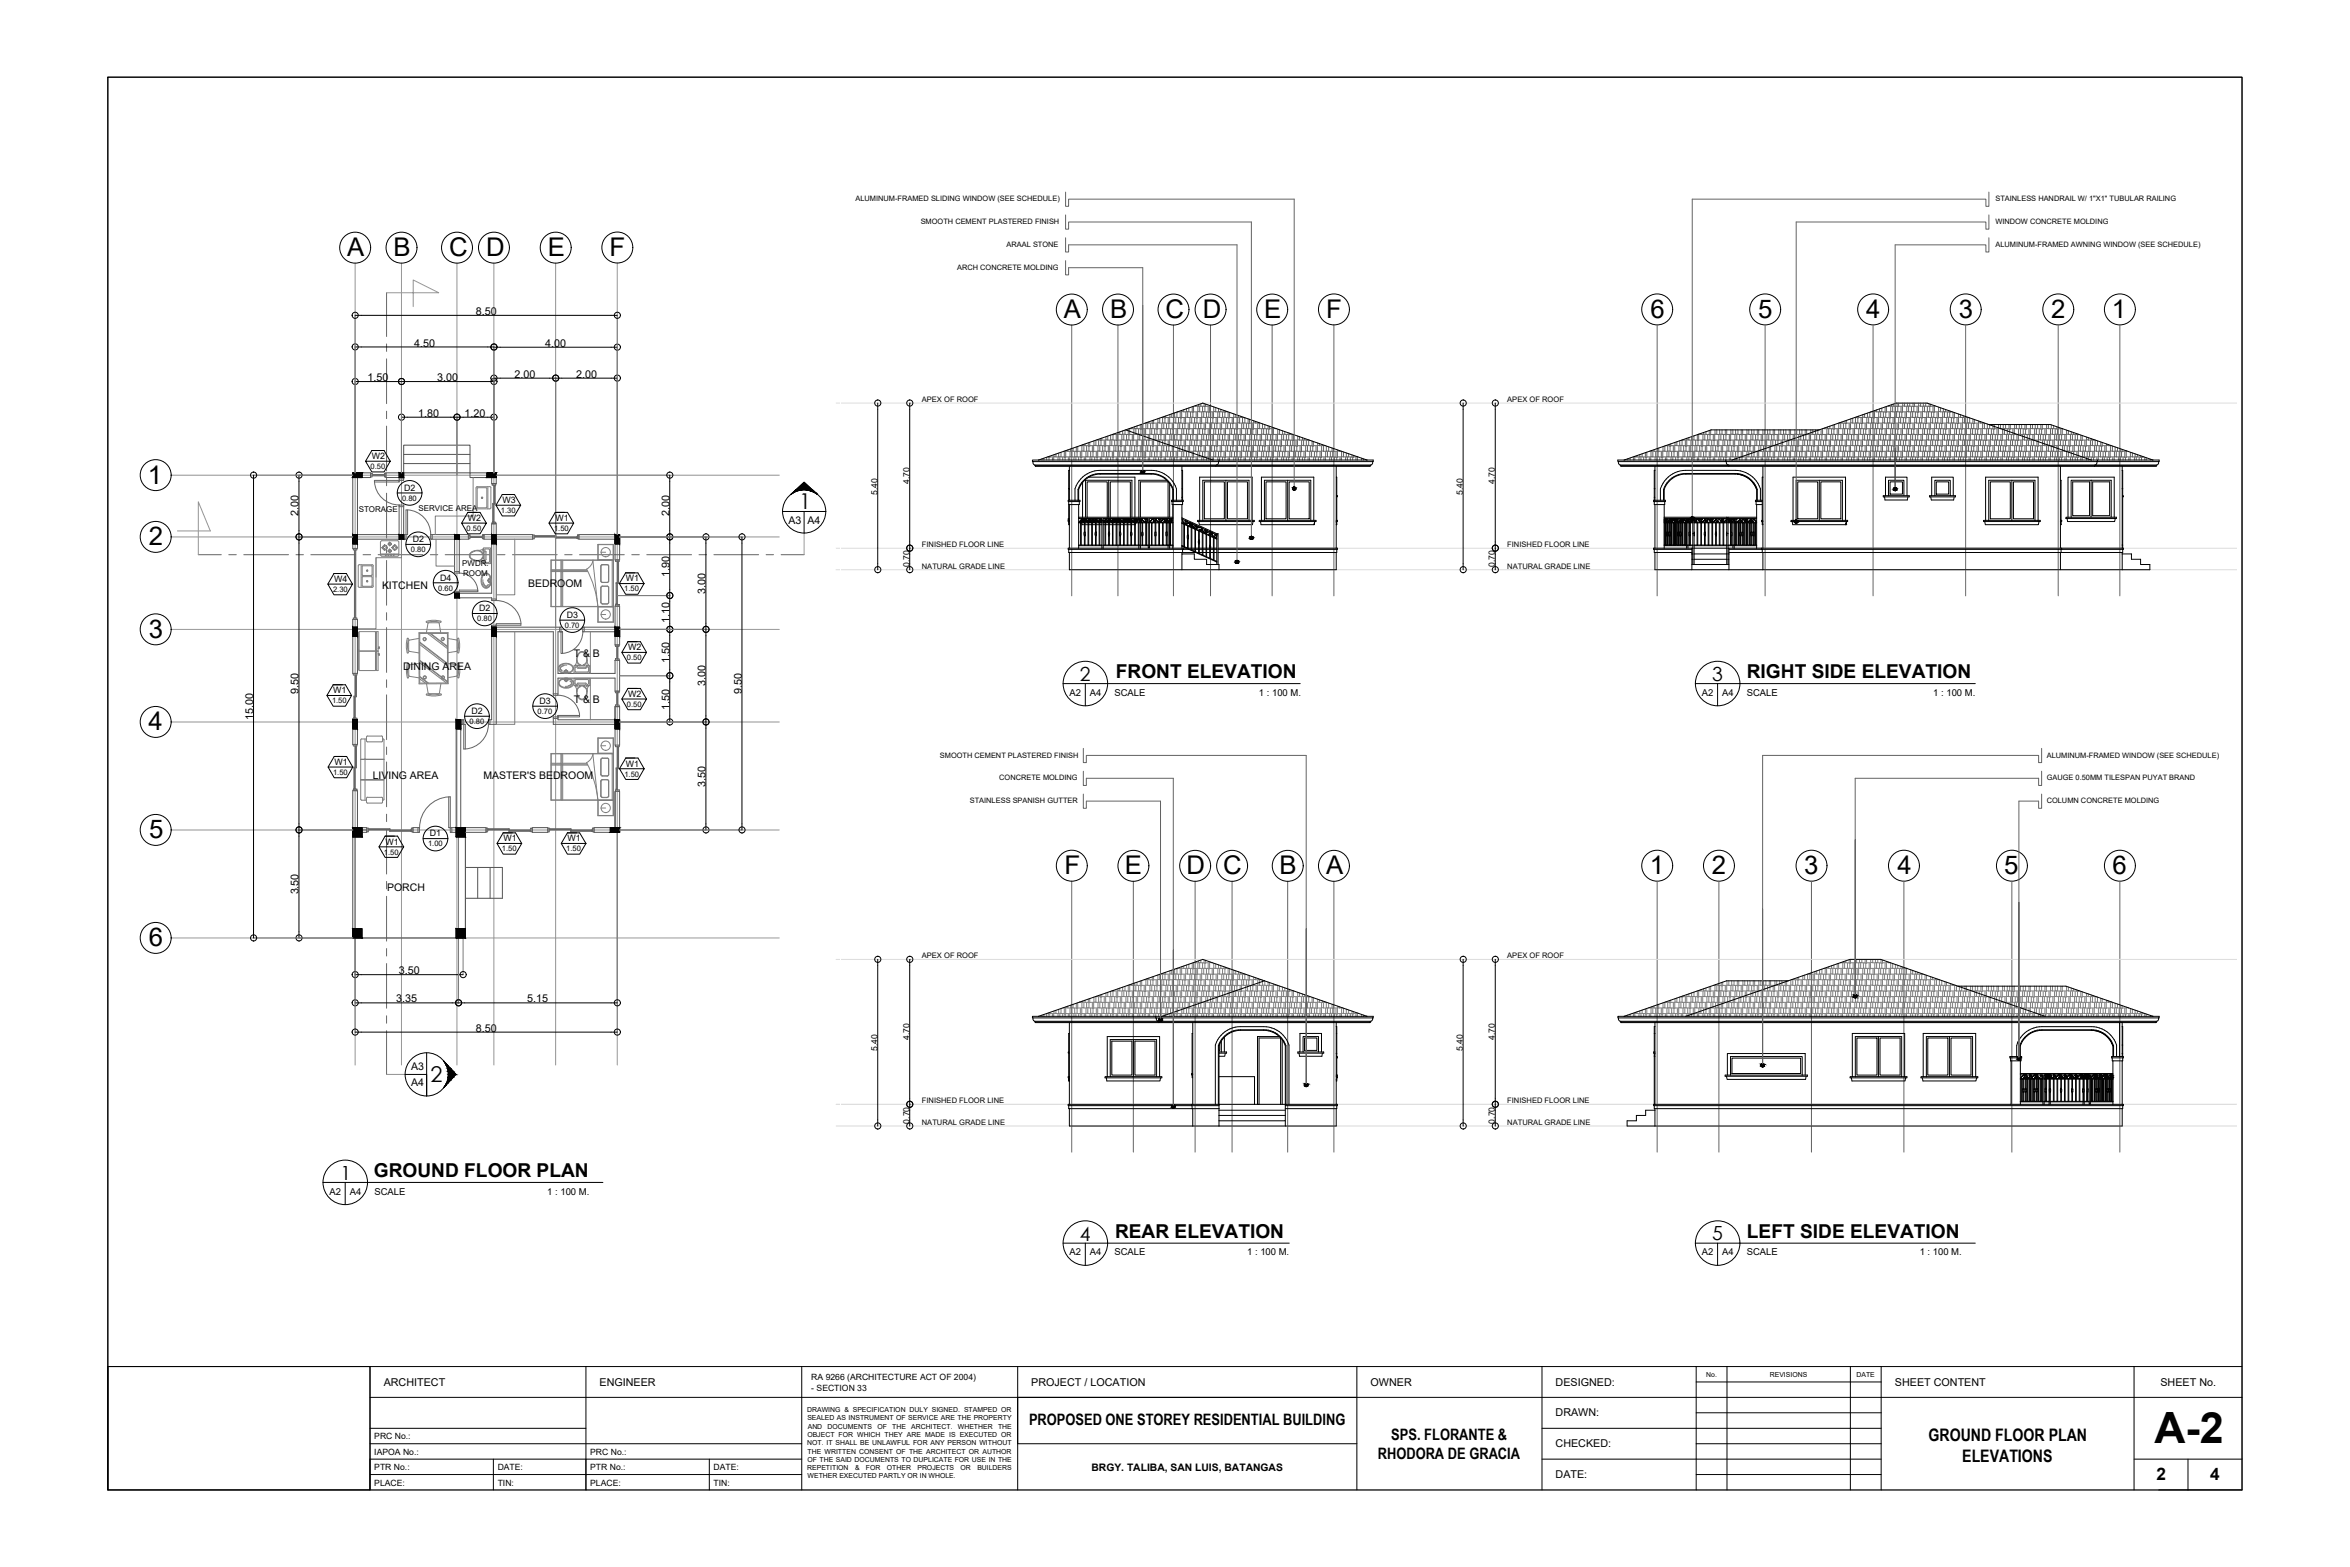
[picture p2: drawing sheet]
<svg xmlns="http://www.w3.org/2000/svg" width="762mm" height="508mm" viewBox="0 0 762 508" stroke-linecap="round" stroke-linejoin="round" font-family="sans-serif">
<defs><g id="words">
<text font-size="14" x="698.6" y="467.9">A-2</text>
<g font-size="8.3">
<text x="112.6" y="83.1">A</text>
<text x="127.6" y="83.1">B</text>
<text x="145.6" y="83.1">C</text>
<text x="157.6" y="83.1">D</text>
<text x="177.6" y="83.1">E</text>
<text x="197.6" y="83">F</text>
<text x="345" y="103.1">A</text>
<text x="360" y="103.1">B</text>
<text x="378" y="103.1">C</text>
<text x="390" y="103.1">D</text>
<text x="410" y="103.1">E</text>
<text x="430" y="103.1">F</text>
<text x="535.1" y="103.1">6</text>
<text x="570.1" y="103.1">5</text>
<text x="605.2" y="103.1">4</text>
<text x="635.2" y="103.1">3</text>
<text x="665.1" y="103.1">2</text>
<text x="684.8" y="103.1">1</text>
<text x="47.9" y="156.8">1</text>
<text x="48.2" y="176.8">2</text>
<text x="48.3" y="206.8">3</text>
<text x="48.1" y="236.8">4</text>
<text x="48.3" y="271.8">5</text>
<text x="345.2" y="283.4">F</text>
<text x="364.7" y="283.5">E</text>
<text x="384.8" y="283.5">D</text>
<text x="396.7" y="283.5">C</text>
<text x="414.9" y="283.5">B</text>
<text x="430.1" y="283.5">A</text>
<text x="534.9" y="283.4">1</text>
<text x="555.1" y="283.4">2</text>
<text x="585" y="283.4">3</text>
<text x="615.2" y="283.4">4</text>
<text x="649.9" y="283.4">5</text>
<text x="685" y="283.4">6</text>
<text x="48.2" y="306.8">6</text>
</g>
<g font-size="7.1">
<text x="259.1" y="164.9">1</text>
<text x="139.6" y="350.8">2</text>
</g>
<g font-size="6.3">
<text x="350.2" y="220.8">2</text>
<text x="555.2" y="220.8">3</text>
<text x="110.4" y="382.4">1</text>
<text x="350.2" y="402.2">4</text>
<text x="555.2" y="402.1">5</text>
</g>
<g font-size="6.2">
<text x="361.8" y="219.8">FRONT ELEVATION</text>
<text x="566.4" y="219.8">RIGHT SIDE ELEVATION</text>
<text x="121.2" y="381.5">GROUND FLOOR PLAN</text>
<text x="361.6" y="401.2">REAR ELEVATION</text>
<text x="566.5" y="401.2">LEFT SIDE ELEVATION</text>
</g>
<g font-size="5.6">
<text x="625.3" y="467.1">GROUND FLOOR PLAN</text>
<text x="636.3" y="473.8">ELEVATIONS</text>
<text x="699.3" y="479.7">2</text>
<text x="716.7" y="479.7">4</text>
</g>
<g font-size="5.1">
<text x="333.7" y="462.1">PROPOSED ONE STOREY RESIDENTIAL BUILDING</text>
<text x="451.1" y="466.9">SPS. FLORANTE &amp;</text>
<text x="446.7" y="473">RHODORA DE GRACIA</text>
</g>
<g font-size="3.5">
<text x="154.3" y="102.2">8.50</text>
<text x="134.3" y="112.4">4.50</text>
<text x="176.8" y="112.5">4.00</text>
<text x="119.1" y="123.6">1.50</text>
<text x="141.8" y="123.6">3.00</text>
<text x="166.8" y="122.5">2.00</text>
<text x="186.8" y="122.5">2.00</text>
<text x="135.6" y="135.1">1.80</text>
<text x="150.7" y="135.1">1.20</text>
<text x="96.8" y="167.4" transform="rotate(-90 96.8 167.4)">2.00</text>
<text x="217.1" y="167.4" transform="rotate(-90 217.1 167.4)">2.00</text>
<text x="217.1" y="187.1" transform="rotate(-90 217.1 187.1)">1.90</text>
<text x="228.8" y="192.4" transform="rotate(-90 228.8 192.4)">3.00</text>
<text x="217.1" y="202.1" transform="rotate(-90 217.1 202.1)">1.10</text>
<text x="217.1" y="215.1" transform="rotate(-90 217.1 215.1)">1.50</text>
<text x="96.8" y="225" transform="rotate(-90 96.8 225)">9.50</text>
<text x="228.8" y="222.5" transform="rotate(-90 228.8 222.5)">3.00</text>
<text x="240.5" y="225" transform="rotate(-90 240.5 225)">9.50</text>
<text x="82.1" y="233.6" transform="rotate(-90 82.1 233.6)">15.00</text>
<text x="217.1" y="230.1" transform="rotate(-90 217.1 230.1)">1.50</text>
<text x="228.8" y="255" transform="rotate(-90 228.8 255)">3.50</text>
<text x="96.8" y="290" transform="rotate(-90 96.8 290)">3.50</text>
<text x="129.3" y="315.8">3.50</text>
<text x="128.5" y="325">3.35</text>
<text x="171" y="325">5.15</text>
<text x="154.3" y="334.5">8.50</text>
<text x="124.4" y="449.2">ARCHITECT</text>
<text x="194.4" y="449.2">ENGINEER</text>
<text x="334.4" y="449.2">PROJECT / LOCATION</text>
<text x="444.4" y="449.2">OWNER</text>
<text x="504.4" y="449.2">DESIGNED:</text>
<text x="614.4" y="449.2">SHEET CONTENT</text>
<text x="700.5" y="449.3">SHEET No.</text>
<text x="504.4" y="459.2">DRAWN:</text>
<text x="504.4" y="469.2">CHECKED:</text>
<text x="504.4" y="479.2">DATE:</text>
</g>
<g font-size="3.4">
<text x="255.7" y="169.7">A3</text>
<text x="261.8" y="169.7">A4</text>
<text x="123.9" y="190.9">KITCHEN</text>
<text x="171.3" y="190.2">BEDROOM</text>
<text x="186.1" y="212.9">T &amp; B</text>
<text x="130.7" y="217.2">DINING AREA</text>
<text x="186.1" y="227.9">T &amp; B</text>
<text x="120.9" y="252.6">LIVING AREA</text>
<text x="156.8" y="252.6">MASTER'S BEDROOM</text>
<text x="125.5" y="288.9">PORCH</text>
<text x="133.3" y="346.9">A3</text>
<text x="133.3" y="352.2">A4</text>
</g>
<text font-size="3.3" x="353.9" y="476.9">BRGY. TALIBA, SAN LUIS, BATANGAS</text>
<g font-size="3.1">
<text x="346.8" y="225.6">A2</text>
<text x="353.4" y="225.6">A4</text>
<text x="361.4" y="225.6">SCALE</text>
<text x="408.2" y="225.6">1 : 100 M.</text>
<text x="551.9" y="225.6">A2</text>
<text x="558.4" y="225.6">A4</text>
<text x="566.4" y="225.6">SCALE</text>
<text x="626.9" y="225.6">1 : 100 M.</text>
<text x="106.8" y="387.3">A2</text>
<text x="113.4" y="387.3">A4</text>
<text x="121.4" y="387.3">SCALE</text>
<text x="177.5" y="387.3">1 : 100 M.</text>
<text x="346.8" y="407">A2</text>
<text x="353.4" y="407">A4</text>
<text x="361.4" y="407">SCALE</text>
<text x="404.4" y="407">1 : 100 M.</text>
<text x="551.9" y="407">A2</text>
<text x="558.4" y="407">A4</text>
<text x="566.4" y="407">SCALE</text>
<text x="622.5" y="407">1 : 100 M.</text>
</g>
<g font-size="2.9">
<text x="120.6" y="148.8">W2</text>
<text x="131" y="159.1">D2</text>
<text x="162.9" y="163.1">W3</text>
<text x="151.7" y="168.9">W2</text>
<text x="180.1" y="168.9">W1</text>
<text x="133.9" y="175.8">D2</text>
<text x="108.4" y="188.7">W4</text>
<text x="142.7" y="188.3">D4</text>
<text x="202.9" y="188.5">W1</text>
<text x="155.4" y="198.2">D2</text>
<text x="183.8" y="200.4">D3</text>
<text x="203.7" y="210.8">W2</text>
<text x="108.1" y="224.8">W1</text>
<text x="203.7" y="225.9">W2</text>
<text x="152.9" y="231.5">D2</text>
<text x="175" y="228.2">D3</text>
<text x="108.5" y="248">W1</text>
<text x="202.9" y="248.5">W1</text>
<text x="125" y="273.8">W1</text>
<text x="139.4" y="271.1">D1</text>
<text x="163.2" y="272.8">W1</text>
<text x="184" y="272.8">W1</text>
</g>
<g font-size="2.8">
<text x="284.5" y="160.4" transform="rotate(-90 284.5 160.4)">5.40</text>
<text x="294.9" y="156.9" transform="rotate(-90 294.9 156.9)">4.70</text>
<text x="474.3" y="160.4" transform="rotate(-90 474.3 160.4)">5.40</text>
<text x="484.8" y="156.9" transform="rotate(-90 484.8 156.9)">4.70</text>
<text x="294.9" y="183.9" transform="rotate(-90 294.9 183.9)">0.70</text>
<text x="484.8" y="183.9" transform="rotate(-90 484.8 183.9)">0.70</text>
<text x="284.5" y="340.7" transform="rotate(-90 284.5 340.7)">5.40</text>
<text x="294.9" y="337.2" transform="rotate(-90 294.9 337.2)">4.70</text>
<text x="474.3" y="340.7" transform="rotate(-90 474.3 340.7)">5.40</text>
<text x="484.8" y="337.2" transform="rotate(-90 484.8 337.2)">4.70</text>
<text x="294.9" y="364.2" transform="rotate(-90 294.9 364.2)">0.70</text>
<text x="484.8" y="364.2" transform="rotate(-90 484.8 364.2)">0.70</text>
<text x="263.1" y="447.5">RA 9266 (ARCHITECTURE ACT OF 2004)</text>
<text x="263.1" y="450.8">- SECTION 33</text>
<text x="121.4" y="466.6">PRC No.:</text>
<text x="121.4" y="471.6">IAPOA No.:</text>
<text x="191.4" y="471.6">PRC No.:</text>
<text x="121.4" y="476.6">PTR No.:</text>
<text x="161.4" y="476.6">DATE:</text>
<text x="191.4" y="476.6">PTR No.:</text>
<text x="231.4" y="476.6">DATE:</text>
<text x="121.4" y="481.6">PLACE:</text>
<text x="161.4" y="481.6">TIN:</text>
<text x="191.4" y="481.6">PLACE:</text>
<text x="231.4" y="481.6">TIN:</text>
</g>
<g font-size="2.6">
<text x="116.3" y="166">STORAGE</text>
<text x="135.7" y="165.6">SERVICE AREA</text>
<text x="149.9" y="183.6">PWDR.</text>
<text x="150.2" y="186.7">ROOM</text>
</g>
<g font-size="2.5">
<text x="298.9" y="130.2">APEX OF ROOF</text>
<text x="488.7" y="130.2">APEX OF ROOF</text>
<text x="120.1" y="152.1">0.50</text>
<text x="130.4" y="162.3">0.80</text>
<text x="162.4" y="166.3">1.30</text>
<text x="151.3" y="172.1">0.50</text>
<text x="179.7" y="172.1">1.50</text>
<text x="133.2" y="179">0.80</text>
<text x="298.9" y="177.3">FINISHED FLOOR LINE</text>
<text x="488.7" y="177.3">FINISHED FLOOR LINE</text>
<text x="298.9" y="184.4">NATURAL GRADE LINE</text>
<text x="488.7" y="184.4">NATURAL GRADE LINE</text>
<text x="108" y="191.9">2.30</text>
<text x="142.1" y="191.5">0.60</text>
<text x="202.4" y="191.7">1.50</text>
<text x="154.8" y="201.4">0.80</text>
<text x="183.1" y="203.6">0.70</text>
<text x="203.2" y="214">0.50</text>
<text x="107.7" y="228">1.50</text>
<text x="174.3" y="231.4">0.70</text>
<text x="203.2" y="229.2">0.50</text>
<text x="152.3" y="234.7">0.80</text>
<text x="108" y="251.2">1.50</text>
<text x="202.5" y="251.8">1.50</text>
<text x="138.8" y="274.4">1.00</text>
<text x="162.8" y="276">1.50</text>
<text x="183.6" y="276">1.50</text>
<text x="124.5" y="277">1.50</text>
<text x="298.9" y="310.5">APEX OF ROOF</text>
<text x="488.7" y="310.5">APEX OF ROOF</text>
<text x="298.9" y="357.7">FINISHED FLOOR LINE</text>
<text x="488.7" y="357.7">FINISHED FLOOR LINE</text>
<text x="298.9" y="364.7">NATURAL GRADE LINE</text>
<text x="488.7" y="364.7">NATURAL GRADE LINE</text>
</g>
<g font-size="2.4">
<text x="277.4" y="65.2">ALUMINUM-FRAMED SLIDING WINDOW (SEE SCHEDULE)</text>
<text x="647" y="65.2">STAINLESS HANDRAIL W/ 1&quot;X1&quot; TUBULAR RAILING</text>
<text x="298.5" y="72.6">SMOOTH CEMENT PLASTERED FINISH</text>
<text x="647" y="72.6">WINDOW CONCRETE MOLDING</text>
<text x="326.4" y="80.1">ARAAL STONE</text>
<text x="647" y="80.1">ALUMINUM-FRAMED AWNING WINDOW (SEE SCHEDULE)</text>
<text x="310.3" y="87.5">ARCH CONCRETE MOLDING</text>
<text x="304.8" y="245.6">SMOOTH CEMENT PLASTERED FINISH</text>
<text x="663.7" y="245.6">ALUMINUM-FRAMED WINDOW (SEE SCHEDULE)</text>
<text x="324" y="253">CONCRETE MOLDING</text>
<text x="663.7" y="253">GAUGE 0.50MM TILESPAN PUYAT BRAND</text>
<text x="314.5" y="260.4">STAINLESS SPANISH GUTTER</text>
<text x="663.7" y="260.4">COLUMN CONCRETE MOLDING</text>
</g>
<g font-size="2.2">
<text x="553.3" y="446.4">No.</text>
<text x="573.9" y="446.4">REVISIONS</text>
<text x="602" y="446.4">DATE</text>
<text x="261.7" y="457.8">DRAWING &amp; SPECIFICATION DULY SIGNED. STAMPED OR</text>
<text x="261.8" y="460.4">SEALED AS INSTRUMENT OF SERVICE ARE THE PROPERTY</text>
<text x="261.8" y="465.8">OBJECT FOR WHICH THEY ARE MADE IS EXECUTED OR</text>
<text x="261.9" y="463.1">AND</text>
<text x="268.4" y="463.1">DOCUMENTS</text>
<text x="284.5" y="463.1">OF</text>
<text x="289.3" y="463.1">THE</text>
<text x="295.5" y="463.1">ARCHITECT.</text>
<text x="310.6" y="463.1">WHETHER</text>
<text x="323.6" y="463.1">THE</text>
<text x="261.7" y="468.5">NOT. IT SHALL BE UNLAWFUL FOR ANY PERSON WITHOUT</text>
<text x="261.8" y="473.9">OF THE SAID DOCUMENTS TO DUPLICATE FOR USE IN THE</text>
<text x="261.9" y="471.2">THE WRITTEN CONSENT OF THE ARCHITECT OR AUTHOR</text>
<text x="261.7" y="476.6">REPETITION</text>
<text x="261.9" y="479.3">WETHER EXECUTED PARTLY OR IN WHOLE.</text>
<text x="277.2" y="476.6">&amp;</text>
<text x="280.8" y="476.6">FOR</text>
<text x="287.6" y="476.6">OTHER</text>
<text x="297.5" y="476.6">PROJECTS</text>
<text x="311.5" y="476.6">OR</text>
<text x="316.9" y="476.6">BUILDERS</text>
</g>
</g></defs>
<!-- layer: fixtures -->
<path d="M115.1 85.3v260M130.2 85.3v260M148.2 85.3v260M160.1 85.3v260M180.2 85.3v260M200.2 85.3v260M55.5 154.1h197.2M55.5 174.1h197.2M55.5 204h197.2M55.5 234.1h197.2M55.5 269.1h197.2M55.5 304.1h197.2" fill="none" stroke="#939598" stroke-width=".32"/>
<!-- layer: dimensions and label -->
<g fill="none" stroke="#000" stroke-width=".32">
<path d="M118.5 149.5h8l-2 3.5h-3.9zM118.5 149.5l2.1-3.4h3.9l2 3.4M128.8 159.8h8M131.6 176.5h8M149.7 169.6h8l-2 3.5h-4zM149.7 169.6l2-3.5h4l2 3.5M160.8 163.8h8l-2 3.5h-3.9zM160.8 163.8l2.1-3.5h3.9l2 3.5M178 169.6h8l-2 3.5h-4zM178 169.6l2-3.5h4l2 3.5M253.7 165.8h14.1h-7.1v7M256.4 160.4l4.3-4.1 4.4 4.1"/>
<path d="M106.3 189.4h8l-2 3.4h-4zM106.3 189.4l2-3.5h4l2 3.5M140.5 188.9h8M153.2 198.9h8M200.8 189.2h8l-2 3.5h-3.9zM200.8 189.2l2.1-3.5h3.9l2 3.5M181.5 201h8M201.6 211.5h8l-2 3.5h-4zM201.6 211.5l2-3.5h4l2 3.5M106 225.5h8l-2 3.4h-4zM106 225.5l2-3.5h4l2 3.5M150.7 232.2h8"/>
<path d="M172.7 228.9h8M201.6 226.6h8l-2 3.5h-4zM201.6 226.6l2-3.4h4l2 3.4M106.4 248.7h8l-2 3.4h-4zM106.4 248.7l2-3.5h4l2 3.5M122.9 274.5h8l-2 3.5h-4zM122.9 274.5l2-3.4h4l2 3.4M137.2 271.9h8M161.2 273.4h8l-2 3.5h-4zM161.2 273.4l2-3.4h4l2 3.4M182 273.4h8l-2 3.5h-4zM182 273.4l2-3.4h4l2 3.4"/>
<path d="M138.3 341.3v14v-7h-6.9M143.8 343.9l4 4.4-4 4.4"/>
<circle cx="115.2" cy="80.3" r="5"/>
<circle cx="130.2" cy="80.3" r="5"/>
<circle cx="148.2" cy="80.3" r="5"/>
<circle cx="160.2" cy="80.3" r="5"/>
<circle cx="180.2" cy="80.3" r="5"/>
<circle cx="200.2" cy="80.2" r="5"/>
<circle cx="50.5" cy="154" r="5"/>
<circle cx="132.8" cy="159.8" r="4"/>
<circle cx="50.5" cy="174.1" r="5"/>
<circle cx="135.6" cy="176.5" r="4"/>
<circle cx="260.8" cy="165.8" r="7"/>
<circle cx="144.5" cy="188.9" r="4"/>
<circle cx="157.2" cy="198.9" r="4"/>
<circle cx="50.5" cy="204" r="5"/>
<circle cx="185.6" cy="201" r="4"/>
<circle cx="50.5" cy="234" r="5"/>
<circle cx="154.7" cy="232.2" r="4"/>
<circle cx="176.8" cy="228.9" r="4"/>
<circle cx="50.5" cy="269" r="5"/>
<circle cx="141.2" cy="271.8" r="4"/>
<circle cx="50.5" cy="304.1" r="5"/>
<circle cx="138.4" cy="348.3" r="7"/>
</g>
<path d="M125.3 94.9h17l-8.3-4.1v8.6M57.5 172.1h10.7l-3.9-9.4v17.1M260.7 172.8v7M125.3 348.3h6.1" fill="none" stroke="#939598" stroke-width=".32"/>
<g fill="none" stroke="#636466" stroke-width=".32">
<path d="M125.3 94.9v14.2M125.3 111.5v2.4M125.3 116.3v14.6M125.3 133.3v2.4M125.3 138.1v14.6M125.3 155.1v2.4M125.3 159.9v14.5M64.3 179.8h7.5M74.2 179.8h2.4M79 179.8h14.6M96 179.8h2.4M100.8 179.8h14.5"/>
<path d="M117.7 179.8h2.5M122.6 179.8h14.5M125.3 176.8v2.5M139.5 179.8h2.4M144.4 179.8h14.5M161.3 179.8h2.4M166.2 179.8h14.5M183.1 179.8h2.4M187.9 179.8h14.5M204.9 179.8h2.4M209.7 179.8h14.5M226.7 179.8h2.4"/>
<path d="M231.5 179.8h14.5M248.4 179.8h2.4M253.3 179.8h7.4M125.3 181.7v14.5M125.3 198.6v2.4M125.3 203.5v14.5M125.3 220.4v2.4M125.3 225.3v14.5M125.3 242.2v2.4M125.3 247v14.5M125.3 263.9v2.5M125.3 268.8v14.5"/>
<path d="M125.3 285.8v2.4M125.3 290.6v14.5M125.3 307.5v2.4M125.3 312.4v14.5M125.3 329.3v2.4M125.3 334.1v14.2"/>
</g>
<!-- layer: fixtures -->
<g fill="none" stroke="#7f7f7f" stroke-width=".32">
<path d="M153.4 154.8v12.5h-12.3v6M154.3 158.1v6.5M154.4 158.1l.3-.4 4.3 .1 .2 .3M154.7 158.4v6l.3 .2M154.9 158.1h2.7l.3 .2M155 158.1l-.3 .2M157.9 158.4v6l-.3 .2M158.2 157.8v7.2M159.2 158.1l-.1 6.7-.3 .2h-4.1l-.3-.4M123.4 179.6h5.9M123.8 177.5l.6 .1zM123.8 175.3l5.3 .1 .2 .4v4.1l-.4 .4"/>
<path d="M123.8 175.3l-.4 .5v4.1l.4 .4M124.7 177.9l.1 .5zM124.7 176.6l.1 .6zM125.1 177.5l.5 .1zM125.8 178.6h.4zM125.8 176.4h.4zM126.2 176.4h.1M126.3 178.8l.1 .4zM126.3 176.6l.1 .4zM126.3 175.8l.1 .3zM126.3 178l.1 .4zM126.6 178.6h.4z"/>
<path d="M126.6 176.4h.4zM127 177.5l.6 .1zM128 176.6l.1 .6zM128 177.9l.1 .5zM128.4 177.5l.5 .1zM130.2 174.8v6h-8.3v6.3M141.4 174.8v8.7h6M152.6 179.6v1.1M153.1 179.1l-.6 .5M153.9 178.7a2.08 2.08 0 0 1 2.5 .9M153.9 178.7l-.8 .4M154.9 164.6h2.7"/>
<path d="M155 178.4l.7 .2 .8 .9h.3v1.3h-.3l-.8 .9-.7 .2M155 178.4h-.6a1.73 1.73 0 0 0-1.7 .7 1.73 1.73 0 0 0-.2 1.9l.5 .3M156.4 179.7h.2v1h-.2M156.6 178.6l.6 .4v2.3l-.4 .5v.9h2.3v-5.1h-2.3v1v-.5h-.3v.5M156.8 177.7l-.6 .5-1.2 .2M157.1 178.2l.3-.2h1.1l.2 .2v3.9l-.2 .2h-1.1l-.3-.2 .5-.7v-2.5zM166.9 174.8v18h-6M194 176.6h4.8v4.8h-4.8zM194.9 179h1.5M116.5 183.1h4.1M116.5 183l-.3 .4v6.8l.3 .2h4.1M117.1 183.1v7.3"/>
<path d="M117.4 187.2v2.6l.3 .3M117.6 186.9h2.8l.2 .2M117.6 183.4h2.8M117.7 183.4l-.3 .2v2.8l.3 .2M117.7 186.9l-.3 .2M120.4 183.4l.2 .2v2.9l-3 .1M120.6 187.2v2.8l-3 .1M120.7 183l.3 .4v6.8l-.3 .2M121.9 180.8v23h-6M123.8 180.3h5.1M152.5 180.6l.6 .6M153 181.4l2 .5"/>
<path d="M153.1 181.2l.8 .4M155 181.8l1.2 .2 .6 .5M156.4 180.7a1.86 1.86 0 0 1-2.5 .9M156.5 181.7v.5h.3M156.6 188a1.5 1.5 0 0 0 1.3 2l.5-.4M156.6 181.6h.2v.2M156.8 188.9l.5 1a.6 .6 0 0 0 1-.5M158 188.2h.5M158.2 188v.5M158.5 188.6h.5M158.5 187.7h.5M158.7 188.5l-.3 .2 .3 .1"/>
<path d="M158.7 187.7l-.3 .1 .3 .1M158.8 188.6l.3 .1zM158.8 187.7l.3 .1zM158.8 187v.7M158.8 187.9v.7M158.8 188.8v.7M158.9 187a1.26 1.26 0 0 0-1.3-1 1.26 1.26 0 0 0-1.2 1.1 2.46 2.46 0 0 0 1.2 3.4 1.41 1.41 0 0 0 1.3-1M159 188.7l-.5 .1M159 187.8l-.5 .1M159 187.2l.2 .8-.2 1.4M159.1 189.3l-.1 .4M159.1 187.1a1.49 1.49 0 0 0-1.5-1.3 1.49 1.49 0 0 0-1.5 1.4 2.45 2.45 0 0 0 1.8 3.5l1.1-1"/>
<path d="M159.2 187.7v.9zM178.7 181.7h20.1v14.9h-20.1zM178.7 185.3h11.9M178.7 185h11.7M178.7 184.7h11.6M181.9 181.7v14.9M182.2 181.7v14.9M182.5 181.7v14.9M190.2 184.5a31.9 31.9 0 0 1 3.7 12.1M192.2 181.7l1.6 14.9M192.3 181.6l-.7 1.7-1.4 1.2M193.8 181.5v-5h5.1v25.2h-5.1v-5"/>
<path d="M194 196.8h4.8v4.8h-4.8zM194.8 195.3v-4.8l.5-.5h1.6l.4 .2 .1 5.1M194.8 195.3l.5 .5 1.9-.1 .2-.4M194.9 199.2h1.5M194.9 183.2l.4-.2h1.6l.4 .2 .1 5.2-.2 .4h-1.9l-.5-.4zM194.9 195.3v-4.8l.4-.4 2 .2v5M194.9 195.3l.4 .4M195.1 183.1h1.8l.4 .2v5.1l-.2 .3-1.8 .1-.3-.2-.1-5.1zM195.3 195.8h1.6M197.3 195.3l-.4 .4M198.5 181.7v14.9M198.9 181.5h-20.3v15.2h20.3"/>
<path d="M116.2 205.1v12M116.3 205.1v12M116.5 204.8h5.3v12.6h-5.3zM116.5 211.1h5.3M121.8 205.1h.2M121.8 217.1h.2M121.8 211.4h.2M121.8 210.8h.2M121.9 205.1v5.7M121.9 211.4v5.7M122 204.8h.6v12.6h-.6zM122 211.1h.6"/>
<path d="M122.6 211.8h.4v.7l-.2-.5h-.2M122.6 210.1h.2l.2-.5v.7h-.4M132.1 219.7a6.7 6.7 0 0 1 .2-4.8l.1 .1a12 12 0 0 0-.1 4.8l-.2-.1M132.4 211.5l-.1 .2-.3-.1M132.4 207.1l-.1-.2a6.1 6.1 0 0 0-.2 4.7M132.4 207.1l-.3 1.9 .3 2.5M132.5 207.7l.1 3.4 3.2 .6M132.7 219.2l3.2 .6M132.7 207.5l-.2 .2M135.8 215.1l-3.2 .5-.1 3.4 .2 .2M135.8 205.1h9.5v16.6h-9.4zM135.8 207l-3.1 .5"/>
<path d="M136.1 214.8l8.6 6.6M136.1 214.2l9 6.9M136.1 214l9 6.9M136.1 205.4h9v16h-9zM136.1 208.2l9 6.9M136.1 208.4l9 6.9M136.1 209l9 6.8M136.1 219.3l2.8 2.1M136.1 219.5l2.5 1.9M138.4 201.8a9.1 9.1 0 0 1 4.6-.1v-.1a5.9 5.9 0 0 0-4.7-.2l-.1 .3 .2 .1M138.6 205.4l6.5 4.9M139 201.9h3.4l.5 3.2"/>
<path d="M139 201.9l-.2 .2-.5 3M139.4 205.4l5.7 4.3M139.7 205.4l5.4 4.1M145.3 215.1l2.8 .4 .2 .3M145.3 207l2.8 .5 .2 .2M148.1 211.2l-2.8 .4M148.3 207.7v3.2M148.3 210.9l-.2 .2M148.3 215.8l-.1 3.3-2.9 .6M148.4 206.9l.1-.1a6.4 6.4 0 0 1 .2 4.9l-.3-.1a10.3 10.3 0 0 0 0-4.7zM148.8 215l.3 2-.3 2.6M148.8 215.1l-.4-.1a10.3 10.3 0 0 1 0 4.7h.4"/>
<path d="M166.9 204.8v30h-6M181.3 215.9a3 3 0 0 1 4.6 .5 1.7 1.7 0 0 1-1.9 1.8l-.6 .1a2.07 2.07 0 0 1-2.4-1.6zM182.8 215.8l-.9 .6a.6 .6 0 0 0 .4 .9M183 217.6v.5M183 217.9a1.28 1.28 0 0 1-1.7-.9 1.28 1.28 0 0 1 1.1-1.6 2.46 2.46 0 0 1 3.4 1.2 1.37 1.37 0 0 1-1.7 1.3M183 217.9l.1 .2zM183.1 218.2h.9zM183.1 217.6v.5M183.1 219.9h.9zM183.2 217.9h.7M183.2 217.7l-.1-.3-.1 .3M183.2 217.3h.6"/>
<path d="M183.5 217.1v.5M183.8 215.6a1.46 1.46 0 0 0-2.1 1.4l.5 .4M183.9 217.6v.5M183.9 217.9l.1 .2zM184 217.6v.5M184.1 217.7l-.1-.3-.1 .3M186.1 215.9h.9l.5 .4h2.3l.5-.4-.1-.3h.6v.3h-.5h.9v2.3h-5.1zM186.1 219.9h5.1v2.4h-.9l-.5-.5h-2.3l-.5 .5h.3l-.1 .2h-.6v-.2h.4h-.9zM186.6 215.9v-.3l.7 .1-.3 .2M186.7 216.2l.7 .5h2.5l.7-.5 .2 .3v1.1l-.2 .2h-3.9l-.2-.2v-1.1zM187 214l.4 1.1 .6 .5M187.2 214l.4 1.1 .6 .4"/>
<path d="M187.5 212.1l-.5 1.1a3.4 3.4 0 0 1-.7 2.6M187.5 212a1.3 1.3 0 0 1 1.2-.8 1.3 1.3 0 0 1 1.2 .8M187.6 212.2l-.5 1.8M188 215.6v.3h1.4v-.3M188.2 211.6l-.6 .5M188.2 211.6a1.08 1.08 0 0 1 1.5 .5M189.7 212.2l.2 .2a2.17 2.17 0 0 1-.7 3.1v.2h-1v-.2M189.9 212.1l.5 1.9M190.4 214l.2 1.2 .5 .6M190.4 214l-.4 1.1-.6 .5M191.4 204.8v13.5M191.4 219.8v13.5"/>
<path d="M118.4 239.6v19.8M118.8 239.6h-1.6l-.2 .2v19.3M119.1 238.6h4.6M119.1 238.6l-.2 .3-.1 1.3M123.8 238.6l.2 .3v1.3M124 239.6l.5 .2v6.4M136.1 220.1l1.8 1.3M138.3 221.7l.5 3M138.9 224.7l.2 .2M142.5 224.7l-.2 .2h-3.2M142.9 225a9.3 9.3 0 0 1-4.6 0l-.1 .1a6.1 6.1 0 0 0 4.8 .2l.1-.2-.2-.1M143 221.7l-.5 3"/>
<path d="M182.1 220.1a1.44 1.44 0 0 0-1 1.6 1.44 1.44 0 0 0 1.4 1.2 2.41 2.41 0 0 0 3.5-1.7l-.2-.5-.7-.6M182.3 220.3h.7M182.3 220.2a1.26 1.26 0 0 0-1 1.3 1.26 1.26 0 0 0 1.2 1.2 2.46 2.46 0 0 0 3.3-1.2 1.41 1.41 0 0 0-1-1.3M182.5 220h.2M182.5 220l-.4 .1M182.7 220l1-.2 .7 .2M183 220v.5M183 220l.2 .3zM183.2 220v.5M183.2 220.3h.7M183.3 220.4l-.1 .3-.2-.3M183.3 220.9h.6"/>
<path d="M183.6 220.6v.5M183.9 220v.5M183.9 220l.2 .3zM184.1 220v.5M184.1 220.4l-.1 .3-.1-.3M184.1 220.3h.7M184.4 220h.3M184.7 220l.4 .1M184.8 220.8l.5 .4a.94 .94 0 0 1-1.1 1.1M184.9 220.7a.86 .86 0 0 1 .5 1 .86 .86 0 0 1-.9 .7l-1.2 .1M186.3 222.2a4.1 4.1 0 0 1 .8 3l.4 .9M186.5 220.5l.2-.2h3.9l.2 .2v1.2l-.4 .2-.5-.5h-2.5l-.7 .5-.2-.2z"/>
<path d="M187 224.1l.2-.8 .8-1h1.4l.8 1 .2 .8M187.1 224.1l.1 1.1M187.3 225.1l.3 .8M187.5 226a1.3 1.3 0 0 0 1.2 .9 1.3 1.3 0 0 0 1.2-.9M187.6 225.9l.6 .6M188.2 222.6v-.2a1.79 1.79 0 0 1 2 2l-.1 .8M188.2 222.6l-.9 .8-.1 .7M189.7 225.9a1.1 1.1 0 0 1-1.5 .6M190.1 225.1l-.4 .8M190.3 222.3l-.2 .1 .7 .1v-.2M190.4 224.1l-.5 2M191.1 222.2l-.5 .7-.2 1.2"/>
<path d="M194 239.3h4.8v4.9h-4.8zM117 259.1l.2 .3h1.6M118.9 240.2l.2 .3h4.6M119.1 258.5h4.6M119.1 258.4l-.2 .3-.1 1.4M123.8 258.4l.2 .3v1.4M124 240.2l-.2 .3M124.5 252.8h-7.5h7.5M124.5 246.2h-7.5h7.5M124.5 246.2v12.9M124.5 259.1l-.5 .3M178.7 244.4h20.1v14.9h-20.1z"/>
<path d="M178.7 248h11.9M178.7 247.7h11.7M178.7 247.4h11.6M181.9 244.4v14.9M182.2 244.4v14.9M182.5 244.4v14.9M190.2 247.2a31.9 31.9 0 0 1 3.7 12.1M192.2 244.4l1.6 14.9M192.3 244.4l-.7 1.6-1.4 1.2M193.8 244.3v-5.1h5.1v25.3h-5.1v-5.1M194 259.5h4.8v4.9h-4.8zM194.9 241.8h1.5"/>
<path d="M194.9 246l.4-.3h1.6l.4 .3 .1 5.1-.2 .4-1.9 .1-.5-.5zM194.9 253l.4-.3h1.6l.4 .3 .1 5-.2 .5h-1.9l-.5-.4zM195.1 245.9l1.8-.1 .4 .2v5.1l-.2 .3-1.8 .1-.3-.2-.1-5.1zM195.3 258.6h1.6M195.3 258.4l-.4-.3 .1-5.1 .3-.2h1.6l.4 .4v4.9l-.4 .3M198.5 244.4v14.9M198.9 244.3h-20.3v15.1h20.3M118.9 260.1l.2 .3h4.6M124 260.1l-.2 .3M194.9 262h1.5"/>
<circle cx="124.8" cy="177.5" r=".61"/>
<circle cx="124.8" cy="177.5" r=".78"/>
<circle cx="125.1" cy="179.9" r=".19"/>
<circle cx="126" cy="179.9" r=".19"/>
<circle cx="126.4" cy="178.6" r=".4"/>
<circle cx="126.4" cy="176.3" r=".4"/>
<circle cx="126.4" cy="176.3" r=".49"/>
<circle cx="126.4" cy="178.6" r=".49"/>
<circle cx="126.8" cy="179.9" r=".19"/>
<circle cx="127.6" cy="179.9" r=".19"/>
<circle cx="128" cy="177.5" r=".78"/>
<circle cx="128" cy="177.5" r=".61"/>
<circle cx="156.3" cy="161.4" r=".23"/>
<circle cx="156.3" cy="161.4" r=".11"/>
<circle cx="156.7" cy="179.2" r=".11"/>
<circle cx="196.4" cy="179" r="1.5"/>
<circle cx="119.1" cy="188.4" r=".11"/>
<circle cx="119.1" cy="185" r=".11"/>
<circle cx="119.1" cy="185" r=".23"/>
<circle cx="119.1" cy="188.4" r=".23"/>
<circle cx="156.7" cy="181" r=".11"/>
<circle cx="158.3" cy="188.2" r=".15"/>
<circle cx="158.6" cy="187.8" r=".11"/>
<circle cx="158.6" cy="188.7" r=".11"/>
<circle cx="196.4" cy="199.2" r="1.5"/>
<circle cx="137.7" cy="207.2" r=".53"/>
<circle cx="137.7" cy="207.2" r=".4"/>
<circle cx="137.7" cy="219.6" r=".53"/>
<circle cx="137.7" cy="219.6" r=".4"/>
<circle cx="143.6" cy="207.2" r=".53"/>
<circle cx="143.6" cy="207.2" r=".4"/>
<circle cx="143.6" cy="219.6" r=".53"/>
<circle cx="143.6" cy="219.6" r=".4"/>
<circle cx="183.1" cy="217.6" r=".11"/>
<circle cx="183.5" cy="217.3" r=".15"/>
<circle cx="184" cy="217.6" r=".11"/>
<circle cx="187.8" cy="215.8" r=".11"/>
<circle cx="189.6" cy="215.8" r=".11"/>
<circle cx="183.2" cy="220.5" r=".11"/>
<circle cx="183.6" cy="220.8" r=".15"/>
<circle cx="184" cy="220.5" r=".11"/>
<circle cx="187.8" cy="222.4" r=".11"/>
<circle cx="189.6" cy="222.4" r=".11"/>
<circle cx="196.4" cy="241.7" r="1.5"/>
<circle cx="196.4" cy="261.9" r="1.5"/>
</g>
<!-- layer: column -->
<g fill="none" stroke="#7f7f7f" stroke-width=".32">
<path d="M115.1 102.2v51.1M160.1 112.4v40.9M200.2 102.2v71.1M130.2 123.7v29.6M148.2 135.2v18.9M180.2 122.6v80.7M82.2 154.1h32.2M160.9 154.1h56.3M96.9 174.1h17.5M201 174.1h39.6M200.2 193.1h17M201 204h27.9"/>
<path d="M201 219.1h16.2M201 234.1h27.9M96.9 269.1h17.5M115.1 268.4v66.2M148.7 268.4v56.8M200.2 269.8v64.8M201 269.1h39.6M82.2 304.1h32.2M150.2 304.1v11.9"/>
</g>
<g fill="none" stroke="#000" stroke-width=".32">
<path d="M117.1 112.5h41.1M117.1 102.2h81.1M162.2 112.6h36M117.1 123.7h11M132.2 135.3h14M132.2 123.7h26M150.2 135.3h8M162.2 122.6h16M182.2 122.6h16M82.2 156v146.1M96.9 156v16M114.4 153.3h3v1.5h-3z"/>
<path d="M129.4 153.3h1.5v1.5h-1.5zM157.9 153.3h3v1.5h-3zM217.2 156v16M96.9 176.1v91M114.4 173.3h1.5v3h-1.5zM129.4 173.3h1.5v1.5h-1.5zM147.4 173.3h1.5v1.5h-1.5zM159.4 173.3h1.5v3h-1.5zM159.4 174.8v1.5M160.9 174.8v1.5M199.4 173.3h1.5v3h-1.5zM217.2 176.1v15"/>
<path d="M228.9 176.1v26M240.6 176.1v91M147.4 192.3h1.5v1.5h-1.5zM217.2 195.1v7M114.4 203.3h1.5v3h-1.5zM159.4 203.3h1.5v3h-1.5zM199.4 203.3h1.5v3h-1.5zM217.2 206.1v11M228.9 206.1v26M114.4 233.3h1.5v3h-1.5zM147.9 233.3h1.5v3h-1.5zM199.4 233.3h1.5v3h-1.5z"/>
<path d="M217.2 221.1v11M228.9 236.1v31M96.9 271.1v31M114.4 268.3h3v3h-3zM147.9 268.3h3v3h-3zM197.9 268.3h3v1.5h-3zM114.4 301.1h3v3h-3zM117.1 316h31.1M147.9 301.1h3v3h-3zM117.1 325.1h29.5M117.1 334.6h81.1M150.7 325.1h47.5"/>
</g>
<!-- layer: 0 -->
<g fill="none" stroke="#000" stroke-width=".32">
<path d="M115.1 112.5h2M115.1 102.2h2M158.2 112.5h1.9M160.1 112.6h2.1M198.2 112.6h2M198.2 102.2h2M115.1 123.7h2M128.1 123.7h4.1M130.2 135.3h2M146.2 135.3h4M158.2 135.3h1.9M158.2 123.7h1.9"/>
<path d="M160.1 122.6h2.1M178.2 122.6h4M198.2 122.6h2M284.6 130.7v2M295 130.7v2M474.4 130.7v2M484.8 130.7v2M82.2 154.1v1.9M96.9 154.1v1.9M217.2 154.1v1.9M96.9 172v4.1M217.2 172v4.1"/>
<path d="M228.9 174.1v2M240.6 174.1v2M295 175.7v4M484.8 175.7v4M217.2 191.1v4M284.6 182.7v2M295 182.7v2M474.4 182.7v2M484.8 182.7v2M217.2 202.1v4M217.2 217.1v4M228.9 202.1v4"/>
<path d="M217.2 232.1v2M228.9 232.1v4M96.9 267.1v4M228.9 267.1v2M240.6 267.1v2M82.2 302.1v2M96.9 302.1v2M115.1 316h2M148.2 316h2M284.6 311v2M295 311v2M474.4 311v2"/>
<path d="M484.8 311v2M115.1 325.1h2M115.1 334.6h2M146.6 325.1h4.1M198.2 325.1h2M198.2 334.6h2M295 356v4M484.8 356v4M284.6 363.1v1.9M295 363.1v1.9M474.4 363.1v1.9M484.8 363.1v1.9"/>
<circle cx="115.2" cy="112.5" r=".99"/>
<circle cx="115.2" cy="102.2" r=".99"/>
<circle cx="160.2" cy="112.5" r=".99"/>
<circle cx="200.2" cy="112.5" r=".99"/>
<circle cx="200.2" cy="102.2" r=".99"/>
<circle cx="115.2" cy="123.7" r=".99"/>
<circle cx="130.2" cy="123.7" r=".99"/>
<circle cx="130.2" cy="135.2" r=".99"/>
<circle cx="148.2" cy="135.2" r=".99"/>
<circle cx="160.2" cy="135.2" r=".99"/>
<circle cx="160.2" cy="123.7" r=".99"/>
<circle cx="160.2" cy="122.6" r=".99"/>
<circle cx="180.2" cy="122.6" r=".99"/>
<circle cx="200.2" cy="122.6" r=".99"/>
<circle cx="284.6" cy="130.7" r=".99"/>
<circle cx="295" cy="130.7" r=".99"/>
<circle cx="474.5" cy="130.7" r=".99"/>
<circle cx="484.9" cy="130.7" r=".99"/>
<circle cx="82.2" cy="154" r=".99"/>
<circle cx="97" cy="154" r=".99"/>
<circle cx="217.2" cy="154" r=".99"/>
<circle cx="97" cy="174.1" r=".99"/>
<circle cx="217.2" cy="174.1" r=".99"/>
<circle cx="228.9" cy="174.1" r=".99"/>
<circle cx="240.6" cy="174.1" r=".99"/>
<circle cx="295" cy="177.7" r=".99"/>
<circle cx="484.9" cy="177.7" r=".99"/>
<circle cx="217.2" cy="193.1" r=".99"/>
<circle cx="284.6" cy="184.7" r=".99"/>
<circle cx="295" cy="184.7" r=".99"/>
<circle cx="474.5" cy="184.7" r=".99"/>
<circle cx="484.9" cy="184.7" r=".99"/>
<circle cx="217.2" cy="204" r=".99"/>
<circle cx="217.2" cy="219.1" r=".99"/>
<circle cx="228.9" cy="204" r=".99"/>
<circle cx="217.2" cy="234" r=".99"/>
<circle cx="228.9" cy="234" r=".99"/>
<circle cx="97" cy="269" r=".99"/>
<circle cx="228.9" cy="269" r=".99"/>
<circle cx="240.6" cy="269" r=".99"/>
<circle cx="82.2" cy="304.1" r=".99"/>
<circle cx="97" cy="304.1" r=".99"/>
<circle cx="115.2" cy="316" r=".99"/>
<circle cx="150.2" cy="316" r=".99"/>
<circle cx="284.6" cy="311" r=".99"/>
<circle cx="295" cy="311" r=".99"/>
<circle cx="474.5" cy="311" r=".99"/>
<circle cx="484.9" cy="311" r=".99"/>
<circle cx="115.2" cy="334.6" r=".99"/>
<circle cx="115.2" cy="325.1" r=".99"/>
<circle cx="148.7" cy="325.1" r=".99"/>
<circle cx="200.2" cy="334.6" r=".99"/>
<circle cx="200.2" cy="325.1" r=".99"/>
<circle cx="295" cy="358" r=".99"/>
<circle cx="484.9" cy="358" r=".99"/>
<circle cx="284.6" cy="365" r=".99"/>
<circle cx="295" cy="365" r=".99"/>
<circle cx="474.5" cy="365" r=".99"/>
<circle cx="484.9" cy="365" r=".99"/>
</g>
<!-- layer: doors -->
<g fill="none" stroke="#636466" stroke-width=".32">
<path d="M121.4 155.7h8v.6h-8zM121.4 156.2a8 8 0 0 0 8 7.5M129.4 155.2h1.5v.5h-1.5zM129.4 163.7h1.5v.6h-1.5zM131.1 173.3h.6v1.5h-.6zM131.7 165.3h.5v8h-.5zM132.2 165.3a8 8 0 0 1 7.5 8M139.7 173.3h.5v1.5h-.5zM147.4 191.8h1.5v.5h-1.5zM147.4 185.3h1.5v.5h-1.5zM148.9 191.3h6v.5h-6zM148.9 185.8a6 6 0 0 1 6 6"/>
<path d="M159.4 194.2h1.5v.5h-1.5zM160.9 194.7a8 8 0 0 1 8 7.5M159.4 202.7h1.5v.5h-1.5zM160.9 202.2h8v.5h-8zM181.4 203.3h.5v1.5h.5v7h-.5v-7h-.5zM188.9 203.3h.5v1.5h-.5zM189 204.8a7 7 0 0 1-6.5 7M149.9 233.3h.5v1.5h-.5zM150.4 234.8h.5v8h-.5zM158.4 234.8a8 8 0 0 1-7.5 8M158.4 233.3h.5v1.5h-.5zM179.4 224.9h1.5v.5h-1.5z"/>
<path d="M179.4 232.4h1.5v-.5h7v.5h-7v.5h-1.5zM180.9 225.4a7 7 0 0 1 7 6.5M145.5 258.3h.5v10h-.5zM145.5 258.3a10 10 0 0 0-9.4 10M135.5 268.3h.5v1.5h-.5zM146 268.3h.5v1.5h-.5z"/>
</g>
<!-- layer: wall -->
<g fill="none" stroke="#535353" stroke-width=".32">
<path d="M129.4 155.2v-.4h-4.3v-1.5h27.3v-9h-21.5v10.9M129.4 155.7v.6M130.9 150.3h21.5M130.9 147.3h21.5M159.4 154.8v2h1.5v-3.5h-8.5v1.5h8.5M129.4 163.7v9.6h-13.5v-18.5h4.2v-1.5h-5.7v24.5h1.5v-3h15.8M130.9 163.7v9.6h1.3M139.7 173.3h12.2v1.5h-3v10.5M139.7 174.8h7.7v10.5M187.7 173.3h13.2v8.2h-1.5v-6.7h-11.7zM147.4 192.3v1.5h12v.9M148.9 192.3h10.5v-17.5h-2.5v-1.5h2.5v-3.5h1.5v3.5h11.8v1.5h-11.8v19.9"/>
<path d="M114.4 200.8h1.5v17.5h-1.5zM159.4 202.7v30.6h-1M160.9 202.2v1.1h21M182.4 204.8h-1.5v13.5h18.5v-4.2M188.9 203.3h10.5v-6.8h1.5v12.6h-1.5v-4.3h-10.5M200.9 214.1h-1.5h1.5M200.9 214.1v10h-1.5v-4.3h-18.5v5.1M114.4 233.3v8h1.5v-8M147.9 233.3v35M149.4 234.8h1.5M150.4 233.3h-1v35h-3.9M179.4 224.9v-20.1h-18.5v30h-2.5"/>
<path d="M179.4 232.4v2.4h20M200.9 229.1h-1.5v4.2h-18.5v-1.4M200.9 229.1l-.1 12.5M200.9 229.1h-1.5l.2 12.5M199.4 256.6v11.7h-6.8v1.5h8.3l-.1-13.2M199.6 256.6l-.2 11.7M117.4 269.8h1.5v-1.5h-3v-12h-1.5v47.8M117.4 269.1h1.5M136 268.3h-2.1v1.5h2.1M146 269.8h1.9M150.9 269.8v34.3M150.9 269.8v31.3"/>
<path d="M150.9 268.3h6.7v1.5h-6.7M172.6 268.3h5v1.5h-5zM150.9 281.2h12v10h-12M154.9 281.2v10M158.9 281.2v10M115.1 304.1h35.1"/>
</g>
<!-- layer: windows -->
<g fill="none" stroke="#636466" stroke-width=".32">
<path d="M120.1 153.5h.5v1.1h-.5zM120.6 154.1h4.1M120.6 154.3h4.1M120.6 153.8h4.1M124.7 153.5h.4v1.1h-.4v-1.1h.4M159.6 156.8h1.2v.5h-1.2zM160.4 157.6v5.6M114.6 177.8h1.1v.5h-1.1zM114.9 178.3v22M115.1 178.3v22M115.4 178.3v22M151.9 173.4h.5v1.3h-.5z"/>
<path d="M152.4 174.1h4M152.4 174.2h4M152.4 173.9h4M156.4 173.4h.5v1.3h-.5v-1.3h.5M160 163.4v5.6M160.6 163.2h-.8v6.1v-.3l1 .3v.5h-1.2v-.5h.5v-12v.3h.5v-.3v6.1h-.8M172.7 173.4h.5v1.3h-.5zM173.2 173.7h7.1v.8M173.5 173.9h6.6M173.5 173.7v.4M180.1 173.7v.8h7.1v-.4h-14M180.3 174.2h6.7"/>
<path d="M187 174.1v.4M187.2 173.4h.5v1.3h-.5zM199.6 181.5h1.2v.5h-1.2zM199.6 196h1.2v.5h-1.2zM199.8 195.7h.4M200 189.1v6.6M200.2 182v14h-.4v-7.1h.8M200.2 182.2h.4M200.4 182.2v6.7M200.6 182v7.1h-.8M114.6 200.3h1.1v.5h-1.1zM114.6 218.3h1.1v.5h-1.1z"/>
<path d="M115.1 218.8v14h-.3v-7.1h.8M115.1 219.1h.5M115.4 219.1v6.6M115.6 218.8v7.1h-.8M199.6 209.1v.5h1.2v-.5h-1.2v.5M199.6 213.6h1.2v.5h-1.2zM200 209.6v4M200.2 209.6v4M200.4 209.6v4M114.6 232.8h1.1v.5h-1.1zM114.8 232.6h.3M114.9 225.9v6.7"/>
<path d="M199.6 224.1v.5h1.2v-.5h-1.2v.5M199.6 228.6h1.2v.5h-1.2zM200 224.6v4M200.2 224.6v4M200.4 224.6v4M114.6 241.3h1.1v.5h-1.1zM114.6 255.8h1.1v.5h-1.1zM114.8 255.6h.3M114.9 249v6.6M115.1 241.8v14h-.3v-7.1h.8M115.1 242.1h.5M115.4 242.1v6.6"/>
<path d="M115.6 241.8v7.2h-.8M199.6 241.6h1.2v.5h-1.2zM199.6 256.1h1.2v.5h-1.2zM199.8 255.8h.4M200 249.2v6.6M200.2 242.1v14h-.4v-7.1h.8M200.2 242.3h.4M200.4 242.3v6.7M200.6 242.1v7.1h-.8M118.9 268.5h.5v1.2h-.5zM119.4 268.7h7.1v.8M119.6 268.9h6.7"/>
<path d="M119.6 268.7v.4M126.3 268.7v.8h7.1v-.4h-14M126.5 269.3h6.6M133.1 269.1v.4M133.4 268.5h.5v1.2h-.5zM157.6 268.5h.5v1.2h-.5zM158.1 268.7h7.1v.8M158.4 268.9h6.6M158.4 268.7v.4M165 268.7v.8h7.1v-.4h-14M165.2 269.3h6.7M171.9 269.1v.4"/>
<path d="M172.1 268.5h.5v1.2h-.5zM177.6 268.5h.5v1.2h-.5zM178.1 268.7h7.2v.8M178.4 268.9h6.6M178.4 268.7v.4M185 268.7v.8h7.1v-.4h-14M185.3 269.3h6.6M191.9 269.1v.4M192.1 268.5h.5v1.2h-.5z"/>
</g>
<!-- layer: column -->
<g fill="#000" stroke="#000" stroke-width=".32">
<path d="M114.4 154.8h3v-1.5zM114.4 153.3h3l-3 1.5z"/>
<path d="M129.4 153.3l1.5 1.5v-1.5zM129.4 153.3l1.5 1.5h-1.5z"/>
<path d="M157.9 154.8h3v-1.5zM157.9 153.3h3l-3 1.5z"/>
<path d="M114.4 173.3l1.5 3v-3zM114.4 173.3l1.5 3h-1.5z"/>
<path d="M129.4 173.3l1.5 1.5v-1.5zM129.4 173.3l1.5 1.5h-1.5z"/>
<path d="M147.4 173.3l1.5 1.5v-1.5zM147.4 173.3l1.5 1.5h-1.5z"/>
<path d="M159.4 173.3l1.5 3v-3zM159.4 173.3l1.5 3h-1.5z"/>
<path d="M199.4 173.3l1.5 3v-3zM199.4 173.3l1.5 3h-1.5z"/>
<path d="M147.4 192.3l1.5 1.5v-1.5zM147.4 192.3l1.5 1.5h-1.5z"/>
<path d="M114.4 203.3l1.5 3v-3zM114.4 203.3l1.5 3h-1.5z"/>
<path d="M159.4 203.3l1.5 3v-3zM159.4 203.3l1.5 3h-1.5z"/>
<path d="M199.4 203.3l1.5 3v-3zM199.4 203.3l1.5 3h-1.5z"/>
<path d="M114.4 233.3l1.5 3v-3zM114.4 233.3l1.5 3h-1.5z"/>
<path d="M147.9 233.3l1.5 3v-3zM147.9 233.3l1.5 3h-1.5z"/>
<path d="M199.4 233.3l1.5 3v-3zM199.4 233.3l1.5 3h-1.5z"/>
<path d="M114.4 268.3l3 3v-3zM114.4 268.3l3 3h-3z"/>
<path d="M147.9 268.3l3 3v-3zM147.9 268.3l3 3h-3z"/>
<path d="M197.9 269.8h3v-1.5zM197.9 268.3h3l-3 1.5z"/>
<path d="M114.4 301.1l3 3v-3zM114.4 301.1l3 3h-3z"/>
<path d="M147.9 301.1l3 3v-3zM147.9 301.1l3 3h-3z"/>
</g>
<!-- layer: dimensions and label -->
<g fill="#000" stroke="#000" stroke-width=".32">
<path d="M256.4 160.4l.8-.6zM258 158.8l2.7-2.5 2.8 2.5zM263.3 159.3h.7l.5 .5zM143.8 343.9l.7 .8zM144.8 351.1h.5l-.8 .8z"/>
<path d="M257.5 159.3l-.3 .5 1-.5zM257 159.8l.5-.5z"/>
<path d="M257.9 159l.3 .3 1-.3zM257.5 159.3l.4-.3 .3 .3z"/>
<path d="M258 158.8l1.2 .2 1-.2zM258 158.8l1.2 .2h-1.3z"/>
<path d="M263.3 159.3l1.2 .5zM264.2 159.8l.9 .6z"/>
<path d="M261.3 158.8l2.4 .2zM261.3 158.8l2.4 .2z"/>
<path d="M262.3 159l1.7 .3-.3-.3zM262.3 159l1.7 .3z"/>
<path d="M144.4 344.7l.9 .8zM144.4 344.7l.9 .8h-.5z"/>
<path d="M144.8 351.1l-.4 .8zM144.4 351.9h.1l-.7 .8z"/>
<path d="M144.8 345.5l1.3 .9-.8-.9zM144.8 345.5l1.3 .9h-1z"/>
<path d="M145.1 346.4l1.9 .9-.9-.9zM145.1 346.4l1.9 .9h-1.7z"/>
<path d="M145.1 350.2l.2 .9 .8-.9zM145.1 350.2l.2 .9h-.5z"/>
<path d="M145.3 347.3l2.5 1-.8-1zM145.3 347.3l2.5 1h-2.4z"/>
<path d="M145.3 349.3l.8 .9 .9-.9zM145.3 349.3l.8 .9h-1z"/>
<path d="M145.4 348.3l1.6 1 .8-1zM145.4 348.3l1.6 1h-1.7z"/>
</g>
<!-- layer: sanitary -->
<g fill="none" stroke="#000" stroke-width=".32">
<path d="M344.7 221.6h14.5M351.9 221.6v7.2M359.2 221.6h62.4M549.7 221.6h14.5M556.9 221.6v7.2M564.2 221.6h76.3M200.9 249.2h8l-2 3.5h-4zM200.9 249.2l2-3.5h4l2 3.5M104.7 383.3h90.8M111.9 383.3v7.2M344.7 403h73.3M351.9 403v7.3"/>
<path d="M549.7 403h90.8M556.9 403v7.3"/>
<circle cx="370.6" cy="153" r=".49"/>
<circle cx="419.7" cy="158.4" r=".49"/>
<circle cx="614.5" cy="158.6" r=".49"/>
<circle cx="405.8" cy="174.3" r=".49"/>
<circle cx="548.7" cy="168.1" r=".49"/>
<circle cx="582.4" cy="169.1" r=".49"/>
<circle cx="401.1" cy="182.1" r=".49"/>
<circle cx="351.9" cy="221.6" r="7.2"/>
<circle cx="557" cy="221.6" r="7.2"/>
<circle cx="376.3" cy="330.6" r=".49"/>
<circle cx="601.6" cy="322.9" r=".49"/>
<circle cx="380.5" cy="358.7" r=".49"/>
<circle cx="423.6" cy="351.7" r=".49"/>
<circle cx="571.6" cy="345.3" r=".49"/>
<circle cx="654.7" cy="343.2" r=".49"/>
<circle cx="111.9" cy="383.3" r="7.2"/>
<circle cx="351.9" cy="403" r="7.2"/>
<circle cx="557" cy="403" r="7.2"/>
</g>
<!-- layer: elevation -->
<g fill="none" stroke="#636466" stroke-width=".32">
<path d="M347.5 105.4v87.8M362.5 105.4v87.8M380.5 105.4v87.8M392.5 105.4v87.8M412.5 105.4v87.8M432.5 105.3v87.9M537.3 105.3v87.9M572.3 105.3v87.9M607.4 105.3v87.9M637.4 105.3v87.9M667.4 105.3v87.9M687.4 105.3v87.9"/>
<path d="M364 139.7v1.1h-.9v-.8M364.8 139.4v1.4h1M365.8 139.2v1.7h.5v-1.7M366.1 139h3.6M366.4 138.9v.1M367 138.7v.3M367.7 139.1v1.7h-1.4M367.9 138.3v.7M368.3 139.1v1.7h.9v-1.7M368.7 138.1v.9M370 139.2v1.6h1M370.2 139h4.7"/>
<path d="M370.2 137.6v1.5h-.5v-1.4M371 139.2v1.7h.5v-1.7M371.6 137.3v1.7M371.8 137l-.5 .2M371.8 137.1h.7M372.2 137.2v1.8M372.5 136.7v.5h1.1M372.9 139.1v1.7h-1.4M373.1 137.3v1.7M373.5 139.1v1.7h.9v-1.7M373.8 137.4v1.6M374.1 136.2v1.1h-.5v-.9"/>
<path d="M374.9 137.4v1.7h.5v-1.7M375.2 139.2v1.6h1M375.4 139h4.7M375.5 135.8v1.4h-1.4M375.5 137.1h.5M376.2 139.2v1.7h.5v-1.7M376.6 135.3h.9M376.7 137.3v1.7M377 135.5v1.7h-1v-1.6M377 137.1h.7M377.4 137.2v1.8M377.7 135.6v1.6h1.1"/>
<path d="M378 134.9v.6h-.5v-.5M378 139.1v1.7h-1.3M378.2 137.3v1.7M378.6 139.1v1.7h1v-1.7M378.8 135.5v1.8h.5v-1.8M379 137.4v1.6M379.3 134.4v.9h-1.3M379.3 135.3h.6M380.1 137.4v1.7h.4M380.3 139.2v1.6h1.1M380.5 139h4.8M380.6 135.5v1.7h-1.3"/>
<path d="M380.6 137.1h.7M380.9 133.9v1.4h-1v-1.1M380.9 135.3h.7M381.3 135.4v1.8h.8v-1.7M381.4 139.2v1.7h.4v-1.7M381.6 133.7v1.6h1.1M381.8 133.5l-.2 .1M381.9 137.3v1.7M382.1 137.1h.8M382.5 137.2v1.8M382.7 133.7v1.8h.5v-1.8M382.9 135.6v1.6h1.1"/>
<path d="M383.2 133.1v.4h-1.3M383.2 139.1v1.7h-1.4M383.2 133.4h.6M383.5 137.3v1.7M383.8 139.1v1.7h.9v-1.7M384 135.5v1.8h.4v-1.8M384.2 137.4v1.6M384.5 133.6v1.7h-1.3M384.5 135.3h.6M384.7 132.5v1h-.9v-.7M384.7 133.4h.8M385.1 133.6v1.7h.9v-1.7"/>
<path d="M385.3 137.4v1.7h.4v-1.7M385.5 132.2v1.3h1.1M385.5 139.2v1.6h1.1M385.7 139h4.7M385.8 135.5v1.7h-1.4M385.8 137.1h.6M386 135.3h.8M386.4 135.4v1.8h.9v-1.7M386.6 131.9v1.7h.4v-1.7M386.6 139.2v1.7h.4v-1.7M386.8 133.7v1.6h1.1M387.1 137.3v1.7"/>
<path d="M387.3 137.1h.8M387.4 131.6h.3M387.7 137.2v1.8M387.9 133.7v1.8h.4v-1.8M388.1 135.6v1.6h1.1M388.4 131.8v1.7h-1.4M388.4 139.1v1.7h-1.4M388.4 133.4h.6M388.6 131.2v.5h-.9v-.2M388.6 131.6h.8M388.6 137.3v1.7M389 131.7v1.8h.9v-1.7"/>
<path d="M389 139.1v1.7h.9v-1.7M389.2 135.5v1.8h.4v-1.8M389.4 130.9v.8h1M389.4 137.4v1.6M389.7 133.6v1.7h-1.4M389.7 135.3h.6M389.9 133.4h.8M390.3 133.6v1.7h.9v-1.7M390.4 130.9v.9h.5v-.8M390.4 137.4v1.7h.5v-1.7M390.7 131.9v1.6h1.1M390.7 139.2v1.6h1.1"/>
<path d="M390.9 139h4.7M391 135.5v1.7h-1.4M391 137.1h.6M391.2 135.3h.8M391.6 135.4v1.8h.9M391.8 131.9v1.7h.4v-1.7M391.8 139.2v1.7h.4v-1.7M392 133.7v1.6h1.1M392.3 131.5v.2h-1.4M392.3 131.6h.3M392.3 137.3v1.7M392.5 137.1h.8"/>
<path d="M392.9 137.2v1.8M393.1 133.7v1.8h.4v-1.8M393.3 135.6v1.6h1M393.6 131.9v1.6h-1.4M393.6 139.1v1.7h-1.4M393.6 133.4h.6M393.8 137.3v1.7M394.2 132.1v1.4h.9v-1M394.2 139.1v1.7h.9v-1.7M394.3 135.5v1.8h.5v-1.8M394.6 137.4v1.6M394.9 133.6v1.7h-1.4"/>
<path d="M394.9 135.3h.6M395.1 133.4h.8M395.5 133.6v1.7h.9v-1.7M395.6 137.4v1.7h.5v-1.7M395.9 132.7v.8h1M395.9 139.2v1.6h1M396.1 139h4.7M396.2 135.5v1.7h-1.4M396.2 137.1h.6M396.4 135.3h.8M396.8 135.4v1.8h.9v-1.7M396.9 133.1v.5h.5v-.3"/>
<path d="M396.9 139.2v1.7h.5v-1.7M397.2 133.7v1.6h1M397.4 133.5h.7M397.5 137.3v1.7M397.7 137.1h.7M398.1 137.2v1.8M398.2 133.7v1.8h.5v-1.8M398.4 135.6v1.6h1.1M398.8 139.1v1.7h-1.4M399 137.3v1.7M399.4 139.1v1.7h.9v-1.7M399.5 135.5v1.8h.5v-1.8"/>
<path d="M399.8 137.4v1.6M400 134.2v1.1h-1.3M400 135.3h.7M400.7 134.4v.9h.9v-.6M400.8 137.4v1.7h.5v-1.7M401.1 139.2v1.6h1M401.3 139h4.7M401.4 135.5v1.7h-1.4M401.4 137.1h.6M401.6 135.3h.7M402 135.4v1.8h.9v-1.7M402.1 139.2v1.7h.5v-1.7"/>
<path d="M402.3 135v.3l1.4 .2M402.6 137.3v1.7M402.9 137.1h.7M403.3 137.2v1.8M403.6 135.6v1.6h1.1M403.9 139.1v1.7h-1.3M404.2 137.3v1.7M404.5 139.1v1.7h1v-1.7M404.7 135.8v1.5h.5v-1.4M404.9 137.4v1.6M406 137.4v1.7h.4v-1.7M406.2 139.2v1.6h1.1"/>
<path d="M406.4 139h4.8M406.5 136.4v.8h-1.3M406.5 137.1h.7M407.2 136.7v.5h.9v-.3M407.3 139.2v1.7h.5v-1.7M407.8 137.3v1.7M408.1 137.1h.4M408.4 137.2v1.8M409.1 139.1v1.7h-1.3M409.4 137.4v1.6M409.7 139.1v1.7h.9v-1.7M410.1 137.7v1.3"/>
<path d="M411.2 138v1.1h.4v-.9M411.4 139.2v1.6h1.1M411.6 139h2.4M412.9 139.2v1.7h-.4M413 138.7v.3M413.6 138.9v.1M414.3 139.1v1.7h-1.4M414.9 139.3v1.5h.9v-1.1M416.6 139.9v.9h1.1M553.2 140v.8h1M554.7 139.4v1.5h-.5v-1.3M556.1 139.4v1.4h-1.4"/>
<path d="M556.7 139.4v1.4h.9v-1.4M558.4 139.4v1.4h1M559.4 139.4v1.5h.5v-1.5M561.3 139.4v1.4h-1.4M561.9 139.4v1.4h.9v-1.4M563.5 139.4v1.4h1.1M564.6 139.4v1.5h.5v-1.5M566.5 139.4v1.4h-1.4M567.1 139.4v1.4h.9v-1.4M568.7 139.4v1.4h1.1M569.8 139.4v1.5h.5v-1.5M571.6 139.4v1.4h-1.3"/>
<path d="M572.2 139.4v1.4h1v-1.4M573.9 139.4v1.4h1.1M575 139.4v1.5h.4v-1.5M576.8 139.4v1.4h-1.4M577.4 139.4v1.4h.9v-1.4M579.1 139.4v1.4h1.1M580.2 139.4v1.5h.4v-1.5M582 139.4v1.4h-1.4M582.6 139.4v1.4h.9v-1.4M584.3 139.4v1.4h1M585.3 139.4v1.5h.5v-1.5M587.2 139.4v1.4h-1.4"/>
<path d="M587.8 139.4v1.4h.9v-1.4M589.4 139.4v1.4h1.1M590.5 139.2v1.7h.5v-1.7M590.9 139h.2M591.1 138.9v.1M591.1 138.9l3.3 .1M591.7 138.7v.3M592.4 139.1v1.7h-1.4M592.6 138.4v.6M593 139.1v1.7h.9v-1.7M593.3 138.1v.9M594.7 139.2v1.6h1"/>
<path d="M594.9 139h4.7M594.9 137.6v1.5h-.5v-1.3M595.7 139.2v1.7h.5v-1.7M596.2 137.3v1.7M596.9 137.2v1.8M597.2 137.1l-1 .1M597.2 136.8v.4h1.1M597.5 139.1v1.7h-1.3M597.7 137.3v1.7M598.1 139.1v1.7h1v-1.7M598.5 137.4v1.6M598.8 136.3v1h-.5v-.9"/>
<path d="M599.6 137.4v1.7h.4v-1.7M599.8 139.2v1.6h1.1M600 139h4.8M600.1 135.8v1.4h-1.3M600.1 137.1h.7M600.9 139.2v1.7h.4v-1.7M601.4 137.3v1.7M601.5 135.3h.7M601.6 135.5v1.7h-.8v-1.6M601.6 137.1h.8M602 137.2v1.8M602.4 135.6v1.6h1.1"/>
<path d="M602.7 134.9v.6h-.5v-.4M602.7 139.1v1.7h-1.4M603 137.3v1.7M603.3 139.1v1.7h.9v-1.7M603.5 135.5v1.8h.4v-1.8M603.7 137.4v1.6M604 134.5v.8h-1.3M604 135.3h.6M604.8 137.4v1.7h.4v-1.7M605 139.2v1.6h1.1M605.2 139h4.7M605.3 135.5v1.7h-1.4"/>
<path d="M605.3 137.1h.6M605.5 133.9v1.4h-.9v-1.1M605.5 135.3h.8M605.9 135.4v1.8h.9v-1.7M606.1 139.2v1.7h.4v-1.7M606.3 133.7v1.6h1.1M606.4 133.6h.1M606.5 133.6h.1M606.6 137.3v1.7M606.8 137.1h.8M607.2 137.2v1.8M607.6 135.6v1.6h1.1"/>
<path d="M607.8 133.7v1.8h-.4M607.9 133.1v.4h-1.2M607.9 139.1v1.7h-1.4M607.9 133.4h.6M608.1 137.3v1.7M608.5 139.1v1.7h.9v-1.7M608.7 135.5v1.8h.4v-1.8M608.9 137.4v1.6M609.2 133.6v1.7h-1.4M609.2 135.3h.6M609.4 132.6v.9h-.9v-.6M609.4 133.4h.8"/>
<path d="M609.8 133.6v1.7h.9v-1.7M609.9 137.4v1.7h.5v-1.7M610.2 132.3v1.2h1.1M610.2 139.2v1.6h1.1M610.4 139h4.7M610.5 135.5v1.7h-1.4M610.5 137.1h.6M610.7 135.3h.8M611.1 135.4v1.8h.9v-1.7M611.3 139.2v1.7h.4v-1.7M611.5 133.7v1.6h1.1M611.7 131.9v1.7h-.4v-1.6"/>
<path d="M611.8 137.3v1.7M612 137.1h.8M612.2 131.6h.2M612.4 137.2v1.8M612.6 133.7v1.8h.4v-1.8M612.8 135.6v1.6h1M613.1 131.8v1.7h-1.4M613.1 139.1v1.7h-1.4M613.1 133.4h.6M613.3 131.2v.5h-.9v-.2M613.3 131.6h.8M613.3 137.3v1.7"/>
<path d="M613.7 131.7v1.8h.9v-1.7M613.7 139.1v1.7h.9v-1.7M613.8 135.5v1.8h.5v-1.8M614.1 131v.7h1M614.1 137.4v1.6M614.4 133.6v1.7h-1.4M614.4 135.3h.6M614.6 133.4h.8M615 133.6v1.7h.9v-1.7M615.1 130.7v1.1h.5v-1.1M615.1 137.4v1.7h.5v-1.7M615.4 131.9v1.6h1"/>
<path d="M615.4 139.2v1.6h1M615.6 139h4.7M615.7 135.5v1.7h-1.4M615.7 137.1h.6M615.9 135.3h.8M616.3 135.4v1.8h.9v-1.7M616.4 131.9v1.7h.5v-1.7M616.4 139.2v1.7h.5v-1.7M616.7 133.7v1.6h1M617 130.7v1h-1.4M617 131.6h.6M617 137.3v1.7"/>
<path d="M617.2 137.1h.7M617.6 130.7v1h.9v-1M617.6 137.2v1.8M617.7 133.7v1.8h.5v-1.8M617.9 135.6v1.6h1.1M618.3 131.8v1.7h-1.4M618.3 139.1v1.7h-1.4M618.3 133.4h.6M618.5 131.6h.8M618.5 137.3v1.7M618.9 131.7v1.8h.9v-1.7M618.9 139.1v1.7h.9v-1.7"/>
<path d="M619 135.5v1.8h.5v-1.8M619.3 130.7v1h1M619.3 137.4v1.6M619.5 133.6v1.7h-1.3M619.5 135.3h.7M619.8 133.4h.8M620.2 133.6v1.7h.9v-1.7M620.3 130.7v1.1h.5v-1.1M620.3 137.4v1.7h.5v-1.7M620.6 131.9v1.6h1M620.6 139.2v1.6h1M620.8 139h4.7"/>
<path d="M620.9 135.5v1.7h-1.4M620.9 137.1h.6M621.1 135.3h.7M621.5 135.4v1.8h.9v-1.7M621.6 131.9v1.7h.5v-1.7M621.6 139.2v1.7h.5v-1.7M621.8 133.7v1.6h1.1M622.1 130.7v1h-1.3M622.1 131.6h.7M622.1 137.3v1.7M622.4 137.1h.7M622.8 130.7v1h.9v-1"/>
<path d="M622.8 137.2v1.8M622.9 133.7v1.8h.5v-1.8M623.1 135.6v1.6h1.1M623.4 131.8v1.7h-1.3M623.4 139.1v1.7h-1.3M623.4 133.4h.6M623.7 131.6h.7M623.7 137.3v1.7M624 131.7v1.8h1v-1.7M624 139.1v1.7h1v-1.7M624.2 135.5v1.8h.5v-1.8M624.4 130.7v1h1.1"/>
<path d="M624.4 137.4v1.6M624.8 133.6v1.7h-1.4M624.8 135.3h.5M625 133.4h.7M625.3 133.6v1.7h1v-1.7M625.5 130.9v.9h.4v-.7M625.5 137.4v1.7h.4v-1.7M625.7 131.9v1.6h1.1M625.7 139.2v1.6h1.1M625.9 139h4.8M626 135.5v1.7h-1.3M626 137.1h.7"/>
<path d="M626.3 135.3h.7M626.7 135.4v1.8h.8v-1.7M626.8 131.9v1.7h.5v-1.7M626.8 139.2v1.7h.5v-1.7M627 133.7v1.6h1.1M627.3 131.5v.2h-1.4M627.3 131.6h.2M627.3 137.3v1.7M627.5 137.1h.8M627.9 137.2v1.8M628.1 133.7v1.8h.5v-1.8M628.3 135.6v1.6h1.1"/>
<path d="M628.6 132v1.5h-1.3M628.6 139.1v1.7h-1.3M628.6 133.4h.6M628.9 137.3v1.7M629.2 132.2v1.3h.9v-1M629.2 139.1v1.7h.9v-1.7M629.4 135.5v1.8h.4v-1.8M629.6 137.4v1.6M629.9 133.6v1.7h-1.3M629.9 135.3h.6M630.1 133.4h.8M630.5 133.6v1.7h.9v-1.7"/>
<path d="M630.7 137.4v1.7h.4v-1.7M630.9 132.8v.7h1.1M630.9 139.2v1.6h1.1M631.1 139h4.7M631.2 135.5v1.7h-1.4M631.2 137.1h.6M631.4 135.3h.8M631.8 135.4v1.8h1v-1.7M632 133.1v.5h.4v-.3M632 139.2v1.7h.4v-1.7M632.2 133.7v1.6h1.1M632.4 133.5h.6"/>
<path d="M632.5 137.3v1.7M632.8 137.1h.7M633.1 137.2v1.8M633.3 133.7v1.8h.4v-1.7M633.5 135.6v1.6h1.1M633.8 139.1v1.7h-1.4M634 137.3v1.7M634.4 139.1v1.7h.9v-1.7M634.6 135.5v1.8h.4v-1.8M634.8 137.4v1.6M635.1 134.2v1.1h-1.4M635.1 135.3h.6"/>
<path d="M635.7 134.5v.8h.9v-.5M635.8 137.4v1.7h.5v-1.7M636.1 139.2v1.6h1.1M636.3 139h4.8M636.4 135.5v1.7h-1.4M636.4 137.1h.6M636.6 135.3h.8M637 135.4v1.8h.9v-1.7M637.2 139.2v1.7h.4v-1.7M637.4 135.3h.9M637.7 137.3v1.7M637.9 137.1h.8"/>
<path d="M638.3 137.2v1.8M638.5 135.5h.1M638.5 135.4v.1M638.7 135.6v1.6h1M639 139.1v1.7h-1.4M639.2 137.3v1.7M639.6 139.1v1.7h.9v-1.7M639.7 135.8v1.5h.5v-1.3M640 137.4v1.6M641.1 137.4v1.7h.4v-1.7M641.3 139.2v1.6h1M641.5 139h4.7"/>
<path d="M641.6 136.5v.7h-1.4M641.6 137.1h.6M642.2 136.7v.5l.9-.2M642.3 139.2v1.7h.5v-1.7M642.9 137.3v1.7M643.1 137.1h.2M643.5 137.2v1.8M644.2 139.1v1.7h-1.4M644.4 137.5v1.5M644.8 139.1v1.7h.9v-1.7M645.2 137.6v1.4M646.2 137.6v1.5h.5v-1.5"/>
<path d="M646.5 139.2v1.6h1M646.7 139h1.3M647.5 139.2v1.7h.5v-1.7M648 138.9h.7M648 137.6v1.4M648.7 139h.9M648.7 137.6v1.4M649.4 139.1v1.7h-1.4M649.6 138.9l1.8 .1M649.6 137.6v1.4M649.9 139.1v1.7h1v-1.7M650.3 137.6v1.4"/>
<path d="M651.4 137.6v1.5h.4v-1.5M651.6 139.2v1.6h1.1M651.8 139h4.8M652.7 139.2v1.7h.5v-1.7M653.2 137.6v1.4M653.8 137.6v1.4M654.5 139.1v1.7h-1.3M654.8 137.6v1.4M655.2 139.1v1.7h.8v-1.7M655.5 137.6v1.4M656.6 137.6v1.5h.5v-1.5M656.8 139.2v1.6h1.1"/>
<path d="M657.1 139h4.7M657.9 139.2v1.7h.4v-1.7M658.4 137.6v1.4M659 137.6v1.4M659.7 139.1v1.7h-1.4M659.9 137.6v1.4M660.3 139.1v1.7h.9v-1.7M660.7 137.6v1.4M661.8 137.6v1.5h.4v-1.5M662 139.2v1.6h1.1M662.2 139h4.8M663.1 139.2v1.7h.4v-1.7"/>
<path d="M663.6 137.6v1.4M664.2 137.6v1.4M664.9 139.1v1.7h-1.4M665.1 137.7v1.3M665.5 139.1v1.7h.9v-1.7M665.9 138v1M667 138.3v.8h.4M667.2 139.2v1.6h1M667.4 139h1.4M668.2 139.2v1.7h.5v-1.7M670.1 139.4v1.4h-1.4M670.7 139.7v1.1h.9v-.8"/>
<path d="M337.9 148.8v.3M338.5 148.5v.6M339.4 148.3v.8M339.7 148.1h.2M340.1 148.4v.7M340.4 148.1h4.7M340.4 147.9v.4h-.5v-.3M341.2 148.3v.8M341.7 148.3v.8M341.8 147.4v.7M342.4 147.2v.9M343.1 148.3v.8"/>
<path d="M343.3 146.9v1.2M343.7 148.2v.9M344 146.6v1.5M344.6 148.3v.8M345.1 146.5v1.8h.5v-1.8M345.4 148.4v.7M345.6 148.1h4.7M345.7 146.1v.2h-.7M345.7 146.2h.5M346.4 148.3v.8M346.9 148.3v.8M347 146.5v1.6"/>
<path d="M347.2 145.5v.8h-1v-.4M347.2 146.2h.7M347.9 145.3v1h1.1M348.2 148.3v.8M348.5 146.4v1.7M348.9 148.2v.9M349.2 146.6v1.5M349.5 144.7v1.7h-.5v-1.5M349.8 148.3v.8M350.3 146.5v1.8h.5v-1.8M350.5 148.4v.7M350.8 148.1h4.7"/>
<path d="M350.8 144.7v1.6h-1.3M350.8 146.2h.7M351.1 144.2v.3h-.8M351.1 144.4h.7M351.5 144.6v1.7h.8v-1.7M351.6 148.3v.8M351.8 143.9v.6h1.1M352 148.3v.8M352.1 146.5v1.6M352.3 146.2h.8M352.7 146.4v1.7M353.1 144.7v1.6h1.1"/>
<path d="M353.4 143.4v1.2h-.5v-1M353.4 148.3v.8M353.7 146.4v1.7M354 148.2v.9M354.2 144.7v1.7h.4v-1.7M354.4 146.6v1.5M354.7 142.9v1.6h-1.3M354.7 144.4h.6M355 148.3v.8M355.3 142.7v1.8h.9v-1.8M355.5 146.5v1.8h.4v-1.8M355.7 142.6l1.1 .1"/>
<path d="M355.7 148.4v.7M355.9 148.1h4.8M356 144.7v1.6h-1.4M356 146.2h.6M356.2 144.4h.8M356.6 144.6v1.7h.9v-1.7M356.8 148.3v.8M357 142.9v1.6h1.1M357.3 142.1v.6h-.5v-.5M357.3 148.3v.8M357.3 146.5v1.6M357.5 146.2h.8"/>
<path d="M357.9 146.4v1.7M358.1 142.8v1.8h.4v-1.8M358.3 144.7v1.6h1.1M358.6 141.6v1.1h-1.3M358.6 142.6h.6M358.6 148.3v.8M358.8 146.4v1.7M359.2 148.2v.9M359.4 144.7v1.7h.4v-1.7M359.6 146.6v1.5M359.9 142.8v1.7h-1.4M359.9 144.4h.6"/>
<path d="M360.1 141.1v1.6h-.9v-1.3M360.1 142.6h.8M360.1 148.3v.8M360.5 142.7v1.8h.9v-1.8M360.7 146.5v1.8h.4v-1.8M360.7 140.9h.1M360.9 141.1v1.6h1M360.9 148.4v.7M361.1 140.8h1.4M361.1 148.1h4.7M361.1 140.7v.2h-.4M361.2 144.7v1.6h-1.4"/>
<path d="M361.2 146.2h.6M361.4 144.4h.8M361.8 144.6v1.7h.9v-1.7M361.9 141v1.7h.5v-1.7M361.9 148.3v.8M362.2 142.9v1.6h1.1M362.4 148.3v.8M362.5 140.8h.6M362.7 146.2h.8M363.1 146.4v1.7M363.3 142.8v1.8h.4v-1.8M363.5 144.7v1.6h1"/>
<path d="M363.8 141v1.7h-1.4M363.8 142.6h.6M363.8 148.3v.8M364 140.8h.8M364 146.4v1.7M364.4 140.9v1.8h.9v-1.8M364.4 148.2v.9M364.5 144.7v1.7h.5v-1.7M364.8 146.6v1.5M365.1 142.8v1.7h-1.4M365.1 144.4h.6M365.3 142.6h.8"/>
<path d="M365.3 148.3v.8M365.7 142.7v1.8h.9v-1.8M365.8 146.5v1.8h.5v-1.8M366.1 141.1v1.6h1.1M366.1 148.4v.7M366.3 148.1h4.7M366.4 144.7v1.6h-1.4M366.4 146.2h.6M366.6 144.4h.8M367 144.6v1.7h.9v-1.7M367.2 141v1.7h.4v-1.7M367.2 148.3v.8"/>
<path d="M367.4 142.9v1.6h1M367.6 148.3v.8M367.7 140.8h.6M367.7 146.5v1.6M367.9 146.2h.8M368.3 146.4v1.7M368.4 142.8v1.8h.5v-1.8M368.7 144.7v1.6h1M369 141v1.7h-1.4M369 142.6h.6M369 148.3v.8M369.2 140.8h.8"/>
<path d="M369.2 146.4v1.7M369.6 140.9v1.8h.9v-1.8M369.6 148.2v.9M369.7 144.7v1.7h.5v-1.7M370 146.6v1.5M370.2 142.8v1.7h-1.3M370.2 144.4h.7M370.5 142.6h.8M370.5 148.3v.8M370.9 142.7v1.8h.9v-1.8M371 146.5v1.8h.5v-1.8M371.3 141.1v1.6h1"/>
<path d="M371.3 148.4v.7M371.5 148.1h4.7M371.6 144.7v1.6h-1.4M371.6 146.2h.6M371.8 144.4h.7M372.2 144.6v1.7h.9v-1.7M372.3 141v1.7h.5v-1.7M372.3 148.3v.8M372.5 142.9v1.6h1.1M372.8 148.3v.8M372.9 140.8h.6M372.9 146.5v1.6"/>
<path d="M373.1 146.2h.7M373.5 146.4v1.7M373.6 142.8v1.8h.5v-1.8M373.8 144.7v1.6h1.1M374.1 142.6h.7M374.1 141v1.7h-1.3M374.1 148.3v.8M374.4 140.8h.8M374.4 146.4v1.7M374.8 140.9v1.8h.9v-1.8M374.8 148.2v.9M374.9 144.7v1.7h.5v-1.7"/>
<path d="M375.2 146.6v1.5M375.5 142.8v1.7h-1.4M375.5 144.4h.5M375.7 142.6h.7M375.7 148.3v.8M376 142.7v1.8h1v-1.8M376.2 146.5v1.8h.5v-1.8M376.4 141.1v1.6h1.1M376.4 148.4v.7M376.7 148.1h4.7M376.7 144.7v1.6h-1.3M376.7 146.2h.7"/>
<path d="M377 144.4h.7M377.4 144.6v1.7h.8v-1.7M377.5 141v1.7h.5v-1.7M377.5 148.3v.8M377.7 142.9v1.6h1.1M378 148.3v.8M378 140.8h.6M378 146.5v1.6M378.2 146.2h.8M378.6 146.4v1.7M378.8 142.8v1.8h.5v-1.8M379 144.7v1.6h1.1"/>
<path d="M379.3 141v1.7h-1.3M379.3 142.6h.6M379.3 148.3v.8M379.6 140.8h.7M379.6 146.4v1.7M379.9 140.9v1.8h1v-1.8M379.9 148.2v.9M380.1 144.7v1.7h.4v-1.7M380.3 146.6v1.5M380.6 142.8v1.7h-1.3M380.6 144.4h.7M380.9 142.6h.7"/>
<path d="M380.9 148.3v.8M381.3 142.7v1.8h.8v-1.8M381.4 146.5v1.8h.4v-1.8M381.6 141.1v1.6h1.1M381.6 148.4v.7M381.8 148.1h4.8M381.9 144.7v1.6h-1.4M381.9 146.2h.6M382.1 144.4h.8M382.5 144.6v1.7h1v-1.7M382.7 141v1.7h.5v-1.7M382.7 148.3v.8"/>
<path d="M382.9 142.9v1.6h1.1M383.2 148.3v.8M383.2 140.8h.6M383.2 146.5v1.6M383.5 146.2h.7M383.8 146.4v1.7M384 142.8v1.8h.4v-1.8M384.2 144.7v1.6h1.1M384.5 141v1.7h-1.3M384.5 142.6h.6M384.5 148.3v.8M384.7 140.8h.8"/>
<path d="M384.7 146.4v1.7M385.1 140.9v1.8h.9v-1.8M385.1 148.2v.9M385.3 144.7v1.7h.4v-1.7M385.5 146.6v1.5M385.8 142.8v1.7h-1.4M385.8 144.4h.6M386 142.6h.8M386 148.3v.8M386.4 142.7v1.8h.9v-1.8M386.6 146.5v1.8h.4v-1.8M386.8 141.1v1.6h1.1"/>
<path d="M386.8 148.4v.7M387 148.1h2.9M387.1 144.7v1.6h-1.4M387.1 146.2h.6M387.3 144.4h.8M387.7 144.6v1.7h.9v-1.7M387.9 141v1.7h.4v-1.7M387.9 148.3v.8M388.1 142.9v1.6h1.1M388.3 148.3v.8M388.4 146.5v1.6M388.4 140.8h.6"/>
<path d="M388.6 146.2h.8M389 146.4v1.7M389.2 142.8v1.8h.4v-1.8M389.4 144.7v1.6h1M389.7 141v1.7h-1.4M389.7 142.6h.6M389.7 148.3v.8M389.9 148.1h.8M389.9 146.4v1.7M389.9 140.8h.8M390.3 140.9v1.8h.9v-1.8M390.3 148.2v.9"/>
<path d="M390.4 144.7v1.7h.5v-1.7M390.7 148.1h1.1M390.7 146.6v1.5M391 142.8v1.7h-1.4M391 144.4h.6M391.2 148.3v.8M391.2 142.6h.8M391.6 142.7v1.8h.9M391.8 146.5v1.8h.4v-1.8M392 148.4v.7M392 141.1v1.6h1.1M392.2 148.1h4.7"/>
<path d="M392.3 144.7v1.6h-1.4M392.3 146.2h.6M392.5 144.4h.8M392.9 144.6v1.7h.9v-1.7M393.1 148.3v.8M393.1 141v1.7h.4v-1.7M393.3 142.9v1.6h1M393.5 148.3v.8M393.6 140.8h.6M393.6 146.5v1.6M393.8 146.2h.8M394.2 146.4v1.7"/>
<path d="M394.3 142.8v1.8h.5v-1.8M394.6 144.7v1.6h1M394.9 141v1.7h-1.4M394.9 142.6h.6M394.9 148.3v.8M395.1 140.8h.8M395.1 146.4v1.7M395.5 140.9v1.8h.9v-1.8M395.5 148.2v.9M395.6 144.7v1.7h.5v-1.7M395.9 146.6v1.5M396.2 142.8v1.7h-1.4"/>
<path d="M396.2 144.4h.6M396.4 142.6h.8M396.4 148.3v.8M396.8 142.7v1.8h.9v-1.8M396.9 146.5v1.8h.5v-1.8M397.2 141.1v1.6h1M397.2 148.4v.7M397.4 148.1h4.7M397.5 144.7v1.6h-1.4M397.5 146.2h.6M397.7 144.4h.7M398.1 144.6v1.7h.9v-1.7"/>
<path d="M398.2 141v1.7h.5v-1.7M398.2 148.3v.8M398.4 142.9v1.6h1.1M398.7 148.3v.8M398.8 140.8h.6M398.8 146.5v1.6M399 146.2h.8M399.4 146.4v1.7M399.5 142.8v1.8h.5v-1.8M399.8 144.7v1.6h1M400 141v1.7h-1.3M400 142.6h.7"/>
<path d="M400 148.3v.8M400.3 140.8h.8M400.3 146.4v1.7M400.7 140.9v1.8h.9v-1.8M400.7 148.2v.9M400.8 144.7v1.7h.5v-1.7M401.1 146.6v1.5M401.4 142.8v1.7h-1.4M401.4 144.4h.6M401.6 142.6h.7M401.6 148.3v.8M402 142.7v1.8h.9v-1.8"/>
<path d="M402.1 146.5v1.8h.5v-1.8M402.3 141.1v1.6h1.1M402.3 148.4v.7M402.6 148.1h4.7M402.6 144.7v1.6h-1.3M402.6 146.2h.7M402.9 144.4h.7M403.3 144.6v1.7h.9v-1.7M403.4 141v1.7h.5v-1.7M403.4 148.3v.8M403.6 142.9v1.6h1.1M403.9 148.3v.8"/>
<path d="M403.9 140.8h.6M403.9 146.5v1.6M404.2 146.2h.7M404.5 146.4v1.7M404.7 142.8v1.8h.5v-1.8M404.9 144.7v1.6h1.1M405.3 141v1.7h-1.4M405.3 142.6h.5M405.3 148.3v.8M405.5 140.8h.7M405.5 146.4v1.7M405.8 140.9v1.8h1v-1.8"/>
<path d="M405.8 148.2v.9M406 144.7v1.7h.4v-1.7M406.2 146.6v1.5M406.5 142.8v1.7h-1.3M406.5 144.4h.7M406.8 142.6h.7M406.8 148.3v.8M407.2 142.7v1.8h.9v-1.8M407.3 146.5v1.8h.5v-1.8M407.5 141.1v1.6h1.1M407.5 148.4v.7M407.8 148.1h4.7"/>
<path d="M407.8 144.7v1.6h-1.4M407.8 146.2h.6M408.1 144.4h.7M408.4 144.6v1.7h1v-1.7M408.6 141v1.7h.5v-1.7M408.6 148.3v.8M408.8 142.9v1.6h1.1M409.1 148.3v.8M409.1 140.8h.6M409.1 146.5v1.6M409.4 146.2h.7M409.7 146.4v1.7"/>
<path d="M409.9 142.8v1.8h.4v-1.8M410.1 144.7v1.6h1.1M410.4 141v1.7h-1.3M410.4 142.6h.6M410.4 148.3v.8M410.6 140.8h.8M410.6 146.4v1.7M411 140.9v1.8h.9v-1.8M411 148.2v.9M411.2 144.7v1.7h.4v-1.7M411.4 146.6v1.5M411.7 142.8v1.7h-1.4"/>
<path d="M411.7 144.4h.6M411.9 142.6h.8M411.9 148.3v.8M412.3 142.7v1.8h1v-1.8M412.7 141.1v1.6h1.1M412.7 148.4v.7M412.9 148.1h4.8M412.9 146.5v1.8h-.4M413 144.7v1.6h-1.4M413 146.2h.6M413.3 144.4h.7M413.6 144.6v1.7h.9v-1.7"/>
<path d="M413.8 141v1.7h.4v-1.7M413.8 148.3v.8M414 142.9v1.6h1.1M414.2 148.3v.8M414.3 140.8h.6M414.3 146.5v1.6M414.5 146.2h.8M414.9 146.4v1.7M415.1 142.8v1.8h.4v-1.8M415.3 144.7v1.6h1M415.6 141v1.7h-1.4M415.6 142.6h.6"/>
<path d="M415.6 148.3v.8M415.8 140.8h.8M415.8 146.4v1.7M416.2 140.9v1.8h.9v-1.8M416.2 148.2v.9M416.3 144.7v1.7h.5v-1.7M416.6 146.6v1.5M416.9 142.8v1.7h-1.4M416.9 144.4h.6M417.1 142.6h.8M417.1 148.3v.8M417.5 142.7v1.8h.9v-1.8"/>
<path d="M417.7 140.3v.6h.4v-.5M417.7 146.5v1.8h.4v-1.8M417.9 141.1v1.6h1.1M417.9 148.4v.7M418.1 140.8h1.1M418.1 148.1h4.7M418.2 144.7v1.6h-1.4M418.2 146.2h.6M418.4 144.4h.8M418.8 144.6v1.7h.9v-1.7M419 141v1.7h.4v-1.7M419 148.3v.8"/>
<path d="M419.2 142.9v1.6h1M419.4 148.3v.8M419.5 146.5v1.6M419.7 146.2h.8M420.1 146.4v1.7M420.2 142.8v1.8h.5v-1.8M420.5 144.7v1.6h1.1M420.8 141.4v1.3h-1.4M420.8 142.6h.6M420.8 148.3v.8M421 146.4v1.7M421.4 141.6v1.1h.9v-.8"/>
<path d="M421.4 148.2v.9M421.6 144.7v1.7h.4v-1.7M421.8 146.6v1.5M422.1 142.8v1.7h-1.4M422.1 144.4h.6M422.3 142.6h.8M422.3 148.3v.8M422.7 142.7v1.8h.9v-1.8M422.8 146.5v1.8h.5v-1.8M423.1 142.2v.5h1M423.1 148.4v.7M423.3 148.1h4.7"/>
<path d="M423.4 144.7v1.6h-1.4M423.4 146.2h.6M423.6 144.4h.7M424 144.6v1.7h.9v-1.7M424.1 142.5v.2h.5M424.1 148.3v.8M424.3 142.9v1.6h1.1M424.6 148.3v.8M424.7 146.5v1.6M424.9 146.2h.8M425.3 146.4v1.7M425.4 143v1.6h.5v-1.5"/>
<path d="M425.7 144.7v1.6h1M426 148.3v.8M426.2 146.4v1.7M426.6 148.2v.9M426.7 144.7v1.7h.5v-1.7M427 146.6v1.5M427.3 143.6v.9h-1.4M427.3 144.4h.6M427.5 148.3v.8M427.9 143.8v.7h.9v-.4M428 146.5v1.8h.5v-1.8M428.2 148.4v.7"/>
<path d="M428.5 148.1h4.7M428.5 144.7v1.6h-1.3M428.5 146.2h.7M428.8 144.4l1 .1M429.2 144.6v1.7h.9v-1.7M429.3 148.3v.8M429.8 148.3v.8M429.9 146.5v1.6M430.1 146.2h.7M430.4 146.4v1.7M430.8 144.9v1.4h1.1M431.2 148.3v.8"/>
<path d="M431.4 146.4v1.7M431.8 148.2v.9M431.9 145.2v1.2h.5v-1M432.1 146.6v1.5M432.7 148.3v.8M433.2 146.5v1.8h.5v-1.8M433.5 148.4v.7M433.7 148.1h4.7M433.7 145.8v.5h-1.3M433.7 146.2h.6M434.3 146.1v.2h.8M434.5 148.3v.8"/>
<path d="M435 148.3v.8M435 146.5v1.6M435.7 146.5v1.6M436.3 148.3v.8M436.5 146.9v1.2M436.9 148.2v.9M437.3 147.1v1M437.9 148.3v.8M438.4 147.5v.8h.4v-.7M438.6 148.4v.7M438.8 148.1h1.4M439.7 148.3v.8"/>
<path d="M440.1 148.3v.8M441.5 148.5v.6M442.1 148.8v.3M443 149.1h.1M526.9 149.1h.1M527.8 148.8v.3M528.6 148.5v.6M529.5 148.1h4M529.6 148.3v.8M530.1 148.3v.8M530.2 147.9v.2M530.8 147.7v.4"/>
<path d="M531.5 148.3v.8M531.7 147.4v.7M532.1 148.2v.9M532.5 147.2v.9M533 148.3v.8M533.7 148.4v.7M534 148.1h4.7M534 146.6v1.7h-.5v-1.5M534.8 148.3v.8M535.3 148.3v.8M535.3 146.5v1.6M535.6 146.1v.2h-.8"/>
<path d="M535.6 146.2h.7M535.9 146.4v1.7M536.3 145.8v.5h1.1M536.7 148.3v.8M536.9 146.4v1.7M537.3 148.2v.9M537.6 146.6v1.5M537.8 145.2v1.2h-.4v-1M538.2 148.3v.8M538.7 146.5v1.8h.5v-1.8M538.9 148.4v.7M539.2 148.1h4.7"/>
<path d="M539.2 144.8v1.5h-1.4M539.2 146.2h.6M539.8 144.6v1.7h1v-1.7M540 148.3v.8M540.2 144.5h1.1M540.2 144.4v.1M540.5 148.3v.8M540.5 146.5v1.6M540.8 146.2h.7M541.1 146.4v1.7M541.5 144.7v1.6h1.1M541.7 143.9v.7h-.4v-.5"/>
<path d="M541.8 148.3v.8M542 146.4v1.7M542.4 148.2v.9M542.6 144.7v1.7h.5v-1.7M542.8 146.6v1.5M543.1 143.4v1.1h-1.4M543.1 144.4h.6M543.3 148.3v.8M543.9 146.5v1.8h.4v-1.8M544.1 148.4v.7M544.3 148.1h4.8M544.4 144.7v1.6h-1.3"/>
<path d="M544.4 146.2h.6M544.7 142.9v1.6h-1v-1.3M544.7 144.4h.7M545 144.6v1.7h.9v-1.7M545.2 148.3v.8M545.4 142.9v1.6h1.1M545.6 142.6v.1h-.4M545.6 148.3v.8M545.7 146.5v1.6M545.9 146.2h.8M546.3 146.4v1.7M546.5 142.8v1.8h.4v-1.8"/>
<path d="M546.7 144.7v1.6h1.1M547 142.1v.6h-1.4M547 142.6h.6M547 148.3v.8M547.2 146.4v1.7M547.6 148.2v.9M547.8 144.7v1.7h.4v-1.7M548 146.6v1.5M548.3 142.8v1.7h-1.4M548.3 144.4h.6M548.5 141.6v1.1h-.9v-.8M548.5 142.6h.8"/>
<path d="M548.5 148.3v.8M548.9 142.7v1.8h.9v-1.8M549.1 146.5v1.8h.4v-1.8M549.3 141.3v1.4h1.1M549.3 148.4v.7M549.5 148.1h4.7M549.6 144.7v1.6h-1.4M549.6 146.2h.6M549.8 144.4h.8M550.2 144.6v1.7h.9v-1.7M550.4 141v1.7h.4v-1.7M550.4 148.3v.8"/>
<path d="M550.6 142.9v1.6h1M550.8 148.3v.8M550.9 146.5v1.6M551.1 146.2h.8M551.5 140.8h-.9M551.5 146.4v1.7M551.6 142.8v1.8h.5v-1.8M551.9 144.7v1.6h1.1M552.2 141v1.7h-1.4M552.2 142.6h.6M552.2 148.3v.8M552.4 140.2v.6h-.9v-.3"/>
<path d="M552.4 140.8h.8M552.4 146.4v1.7M552.8 140.9v1.8h.9v-1.8M552.8 148.2v.9M553 144.7v1.7h.4v-1.7M553.2 146.6v1.5M553.5 142.8v1.7h-1.4M553.5 144.4h.6M553.7 142.6h.8M553.7 148.3v.8M554.1 142.7v1.8h.9v-1.8M554.2 146.5v1.8h.5v-1.8"/>
<path d="M554.5 141.1v1.6h1M554.5 148.4v.7M554.7 148.1h4.7M554.8 144.7v1.6h-1.4M554.8 146.2h.6M555 144.4h.8M555.4 144.6v1.7h.9v-1.7M555.5 141v1.7h.5v-1.7M555.5 148.3v.8M555.8 142.9v1.6h1.1M556 148.3v.8M556.1 140.8h.6"/>
<path d="M556.1 146.5v1.6M556.3 146.2h.8M556.7 146.4v1.7M556.9 142.8v1.8h.4v-1.8M557.1 144.7v1.6h1M557.4 141v1.7h-1.4M557.4 142.6h.6M557.4 148.3v.8M557.6 140.8h.8M557.6 146.4v1.7M558 140.9v1.8h.9v-1.8M558 148.2v.9"/>
<path d="M558.1 144.7v1.7h.5v-1.7M558.4 146.6v1.5M558.7 142.8v1.7h-1.4M558.7 144.4h.6M558.9 142.6h.7M558.9 148.3v.8M559.3 142.7v1.8h.9v-1.8M559.4 146.5v1.8h.5v-1.8M559.6 141.1v1.6h1.1M559.6 148.4v.7M559.9 148.1h4.7M560 144.7v1.6h-1.4"/>
<path d="M560 146.2h.6M560.2 144.4h.8M560.6 144.6v1.7h.9v-1.7M560.7 141v1.7h.5v-1.7M560.7 148.3v.8M561 142.9v1.6h1M561.2 148.3v.8M561.3 140.8h.6M561.3 146.5v1.6M561.5 146.2h.8M561.9 146.4v1.7M562 142.8v1.8h.5v-1.8"/>
<path d="M562.3 144.7v1.6h1M562.6 148.3v.8M562.6 141v1.7h-1.4M562.6 142.6h.6M562.8 140.8h.7M562.8 146.4v1.7M563.2 148.2v.9M563.2 140.9v1.8h.9v-1.8M563.3 144.7v1.7h.5v-1.7M563.5 146.6v1.5M563.8 142.8v1.7h-1.3M563.8 144.4h.7"/>
<path d="M564.1 148.3v.8M564.1 142.6h.8M564.5 142.7v1.8h.9v-1.8M564.6 146.5v1.8h.5v-1.8M564.9 141.1v1.6h1M564.9 148.4v.7M565.1 148.1h4.7M565.1 144.7v1.6h-1.3M565.1 146.2h.6M565.4 144.4h.7M565.7 144.6v1.7h1v-1.7M565.9 141v1.7h.5v-1.7"/>
<path d="M565.9 148.3v.8M566.1 142.9v1.6h1.1M566.4 148.3v.8M566.5 146.5v1.6M566.5 140.8h.6M566.7 146.2h.7M567.1 146.4v1.7M567.2 142.8v1.8h.4v-1.8M567.4 144.7v1.6h1.1M567.7 141v1.7h-1.3M567.7 142.6h.7M567.7 148.3v.8"/>
<path d="M568 146.4v1.7M568 140.8h.7M568.4 140.9v1.8h.9v-1.8M568.4 148.2v.9M568.5 144.7v1.7h.5v-1.7M568.7 146.6v1.5M569 142.8v1.7h-1.4M569 144.4h.6M569.3 142.6h.7M569.3 148.3v.8M569.6 142.7v1.8h1v-1.8M569.8 146.5v1.8h.5v-1.8"/>
<path d="M570 141.1v1.6h1.1M570 148.4v.7M570.3 148.1h4.7M570.3 144.7v1.6h-1.3M570.3 146.2h.6M570.6 144.4h.7M570.9 144.6v1.7h.9v-1.7M571.1 141v1.7h.4v-1.7M571.1 148.3v.8M571.3 142.9v1.6h1.1M571.5 148.3v.8M571.6 140.8h.6"/>
<path d="M571.6 146.5v1.6M571.8 146.2h.8M572.2 146.4v1.7M572.4 142.8v1.8h.5v-1.8M572.6 144.7v1.6h1.1M572.9 141v1.7h-1.4M572.9 142.6h.6M572.9 148.3v.8M573.2 140.8h.7M573.2 146.4v1.7M573.5 140.9v1.8h1v-1.8M573.5 148.2v.9"/>
<path d="M573.7 144.7v1.7h.4v-1.7M573.9 146.6v1.5M574.2 142.8v1.7h-1.3M574.2 144.4h.6M574.5 142.6h.7M574.5 148.3v.8M574.8 142.7v1.8h.9v-1.8M575 146.5v1.8h.4v-1.8M575.2 141.1v1.6h1.1M575.2 148.4v.7M575.4 148.1h4.8M575.5 144.7v1.6h-1.4"/>
<path d="M575.5 146.2h.6M575.7 144.4h.8M576.1 144.6v1.7h.9v-1.7M576.3 141v1.7h.4v-1.7M576.3 148.3v.8M576.5 142.9v1.6h1.1M576.7 148.3v.8M576.8 140.8h.6M576.8 146.5v1.6M577 146.2h.8M577.4 146.4v1.7M577.6 142.8v1.8h.4v-1.8"/>
<path d="M577.8 144.7v1.6h1.1M578.1 141v1.7h-1.4M578.1 142.6h.6M578.1 148.3v.8M578.3 140.8h.8M578.3 146.4v1.7M578.7 140.9v1.8h.9v-1.8M578.7 148.2v.9M578.9 144.7v1.7h.4v-1.7M579.1 146.6v1.5M579.4 142.8v1.7h-1.4M579.4 144.4h.6"/>
<path d="M579.6 142.6h.8M579.6 148.3v.8M580 142.7v1.8h.9v-1.8M580.2 146.5v1.8h.4v-1.8M580.4 141.1v1.6h1M580.4 148.4v.7M580.6 148.1h4.7M580.7 144.7v1.6h-1.4M580.7 146.2h.6M580.9 144.4h.8M581.3 144.6v1.7h.9v-1.7M581.4 141v1.7h.5v-1.7"/>
<path d="M581.4 148.3v.8M581.7 142.9v1.6h1.1M581.9 148.3v.8M582 140.8h.6M582 146.5v1.6M582.2 146.2h.8M582.6 146.4v1.7M582.8 142.8v1.8h.4v-1.8M583 144.7v1.6h1M583.3 141v1.7h-1.4M583.3 142.6h.6M583.3 148.3v.8"/>
<path d="M583.5 140.8h.8M583.5 146.4v1.7M583.9 140.9v1.8h.9v-1.8M583.9 148.2v.9M584 144.7v1.7h.5v-1.7M584.3 146.6v1.5M584.6 142.8v1.7h-1.4M584.6 144.4h.6M584.8 142.6h.8M584.8 148.3v.8M585.2 142.7v1.8h.9v-1.8M585.3 146.5v1.8h.5v-1.8"/>
<path d="M585.6 141.1v1.6h1.1M585.6 148.4v.7M585.8 148.1h4.7M585.9 144.7v1.6h-1.4M585.9 146.2h.6M586.1 144.4h.8M586.5 144.6v1.7h.9v-1.7M586.7 141v1.7h.4v-1.7M586.7 148.3v.8M586.9 142.9v1.6h1M587.1 148.3v.8M587.2 140.8h.6"/>
<path d="M587.2 146.5v1.6M587.4 146.2h.8M587.8 146.4v1.7M587.9 142.8v1.8h.5v-1.8M588.2 144.7v1.6h1M588.5 141v1.7h-1.4M588.5 142.6h.6M588.5 148.3v.8M588.7 140.8h.7M588.7 146.4v1.7M589.1 140.9v1.8h.9v-1.8M589.1 148.2v.9"/>
<path d="M589.2 144.7v1.7h.5v-1.7M589.4 146.6v1.5M589.7 142.8v1.7h-1.3M589.7 144.4h.7M590 142.6h.8M590 148.3v.8M590.4 142.7v1.8h.9v-1.8M590.5 146.5v1.8h.5v-1.8M590.8 141.1v1.6h1M590.8 148.4v.7M591 148.1h4.7M591.1 144.7v1.6h-1.4"/>
<path d="M591.1 146.2h.6M591.3 144.4h.7M591.7 144.6v1.7h.9v-1.7M591.8 141v1.7h.5v-1.7M591.8 148.3v.8M592 142.9v1.6h1.1M592.3 148.3v.8M592.4 140.8h.6M592.4 146.5v1.6M592.6 146.2h.7M593 146.4v1.7M593.1 142.8v1.8h.5v-1.8"/>
<path d="M593.3 144.7v1.6h1.1M593.6 141v1.7h-1.3M593.6 142.6h.7M593.6 148.3v.8M593.9 140.8h.8M593.9 146.4v1.7M594.3 140.9v1.8h.9v-1.8M594.3 148.2v.9M594.4 144.7v1.7h.5v-1.7M594.7 146.6v1.5M595 142.8v1.7h-1.4M595 144.4h.5"/>
<path d="M595.2 142.6h.7M595.2 148.3v.8M595.5 142.7v1.8h1v-1.8M595.7 146.5v1.8h.5v-1.8M595.9 141.1v1.6h1.1M595.9 148.4v.7M596.2 148.1h4.7M596.2 144.7v1.6h-1.3M596.2 146.2h.7M596.5 144.4h.7M596.9 144.6v1.7h.8v-1.7M597 141v1.7h.5v-1.7"/>
<path d="M597 148.3v.8M597.2 142.9v1.6h1.1M597.5 148.3v.8M597.5 140.8h.6M597.5 146.5v1.6M597.7 146.2h.8M598.1 146.4v1.7M598.3 142.8v1.8h.5v-1.8M598.5 144.7v1.6h1.1M598.8 141v1.7h-1.3M598.8 142.6h.6M598.8 148.3v.8"/>
<path d="M599.1 140.8h.7M599.1 146.4v1.7M599.4 140.9v1.8h1v-1.8M599.4 148.2v.9M599.6 144.7v1.7h.4v-1.7M599.8 146.6v1.5M600.1 142.8v1.7h-1.3M600.1 144.4h.7M600.4 142.6h.7M600.4 148.3v.8M600.8 142.7v1.8h.8v-1.8M600.9 146.5v1.8h.4v-1.8"/>
<path d="M601.1 141.1v1.6h1.1M601.1 148.4v.7M601.3 148.1h4.8M601.4 144.7v1.6h-1.4M601.4 146.2h.6M601.6 144.4h.8M602 144.6v1.7h1v-1.7M602.2 141v1.7h.5v-1.7M602.2 148.3v.8M602.4 142.9v1.6h1.1M602.7 148.3v.8M602.7 140.8h.6"/>
<path d="M602.7 146.5v1.6M603 146.2h.7M603.3 146.4v1.7M603.5 142.8v1.8h.4v-1.8M603.7 144.7v1.6h1.1M604 141v1.7h-1.3M604 142.6h.6M604 148.3v.8M604.2 140.8h.8M604.2 146.4v1.7M604.6 140.9v1.8h.9v-1.8M604.6 148.2v.9"/>
<path d="M604.8 144.7v1.7h.4v-1.7M605 146.6v1.5M605.3 142.8v1.7h-1.4M605.3 144.4h.6M605.5 142.6h.8M605.5 148.3v.8M605.9 142.7v1.8h.9v-1.8M606.1 146.5v1.8h.4v-1.8M606.3 141.1v1.6h1.1M606.3 148.4v.7M606.5 148.1h4.8M606.6 144.7v1.6h-1.4"/>
<path d="M606.6 146.2h.6M606.8 144.4h.8M607.2 144.6v1.7h.9v-1.7M607.6 142.9v1.6h1.1M607.8 141v1.7h-.4M607.8 148.3v.8M607.9 140.8h.6M607.9 146.5v1.6M608.1 146.2h.8M608.5 146.4v1.7M608.7 142.8v1.8h.4v-1.8M608.9 144.7v1.6h1"/>
<path d="M609.2 141v1.7h-1.4M609.2 142.6h.6M609.2 148.3v.8M609.4 140.8h.8M609.4 146.4v1.7M609.8 140.9v1.8h.9v-1.8M609.8 148.2v.9M609.9 144.7v1.7h.5v-1.7M610.2 146.6v1.5M610.5 142.8v1.7h-1.4M610.5 144.4h.6M610.7 142.6h.8"/>
<path d="M610.7 148.3v.8M611.1 142.7v1.8h.9v-1.8M611.3 146.5v1.8h.4v-1.8M611.5 141.1v1.6h1.1M611.5 148.4v.7M611.7 148.1h4.7M611.8 144.7v1.6h-1.4M611.8 146.2h.6M612 144.4h.8M612.4 144.6v1.7h.9v-1.7M612.6 141v1.7h.4v-1.7M612.6 148.3v.8"/>
<path d="M612.8 142.9v1.6h1M613 148.3v.8M613.1 140.8h.6M613.1 146.5v1.6M613.3 146.2h.8M613.7 146.4v1.7M613.8 142.8v1.8h.5v-1.8M614.1 144.7v1.6h1M614.4 141v1.7h-1.4M614.4 142.6h.6M614.4 148.3v.8M614.6 140.8h.8"/>
<path d="M614.6 146.4v1.7M615 140.9v1.8h.9v-1.8M615 148.2v.9M615.1 144.7v1.7h.5v-1.7M615.4 146.6v1.5M615.7 142.8v1.7h-1.4M615.7 144.4h.6M615.9 142.6h.8M615.9 148.3v.8M616.3 142.7v1.8h.9v-1.8M616.4 146.5v1.8h.5v-1.8M616.7 141.1v1.6h1"/>
<path d="M616.7 148.4v.7M616.9 148.1h4.7M617 144.7v1.6h-1.4M617 146.2h.6M617.2 144.4h.7M617.6 144.6v1.7h.9v-1.7M617.7 141v1.7h.5v-1.7M617.7 148.3v.8M617.9 142.9v1.6h1.1M618.2 148.3v.8M618.3 140.8h.6M618.3 146.5v1.6"/>
<path d="M618.5 146.2h.8M618.9 146.4v1.7M619 142.8v1.8h.5v-1.8M619.3 144.7v1.6h1M619.5 141v1.7h-1.3M619.5 142.6h.7M619.5 148.3v.8M619.8 140.8h.8M619.8 146.4v1.7M620.2 140.9v1.8h.9v-1.8M620.2 148.2v.9M620.3 144.7v1.7h.5v-1.7"/>
<path d="M620.6 146.6v1.5M620.9 142.8v1.7h-1.4M620.9 144.4h.6M621.1 142.6h.7M621.1 148.3v.8M621.5 142.7v1.8h.9v-1.8M621.6 146.5v1.8h.5v-1.8M621.8 141.1v1.6h1.1M621.8 148.4v.7M622.1 148.1h4.7M622.1 144.7v1.6h-1.3M622.1 146.2h.7"/>
<path d="M622.4 144.4h.7M622.8 144.6v1.7h.9v-1.7M622.9 141v1.7h.5v-1.7M622.9 148.3v.8M623.1 142.9v1.6h1.1M623.4 148.3v.8M623.4 140.8h.6M623.4 146.5v1.6M623.7 146.2h.7M624 146.4v1.7M624.2 142.8v1.8h.5v-1.8M624.4 144.7v1.6h1.1"/>
<path d="M624.8 141v1.7h-1.4M624.8 142.6h.5M624.8 148.3v.8M625 140.8h.7M625 146.4v1.7M625.3 140.9v1.8h1v-1.8M625.3 148.2v.9M625.5 144.7v1.7h.4v-1.7M625.7 146.6v1.5M626 142.8v1.7h-1.3M626 144.4h.7M626.3 142.6h.7"/>
<path d="M626.3 148.3v.8M626.7 142.7v1.8h.8v-1.8M626.8 146.5v1.8h.5v-1.8M627 141.1v1.6h1.1M627 148.4v.7M627.3 148.1h4.7M627.3 144.7v1.6h-1.4M627.3 146.2h.6M627.5 144.4h.8M627.9 144.6v1.7h1v-1.7M628.1 141v1.7h.5v-1.7M628.1 148.3v.8"/>
<path d="M628.3 142.9v1.6h1.1M628.6 148.3v.8M628.6 140.8h.6M628.6 146.5v1.6M628.9 146.2h.7M629.2 146.4v1.7M629.4 142.8v1.8h.4v-1.8M629.6 144.7v1.6h1.1M629.9 141v1.7h-1.3M629.9 142.6h.6M629.9 148.3v.8M630.1 140.8h.8"/>
<path d="M630.1 146.4v1.7M630.5 140.9v1.8h.9v-1.8M630.5 148.2v.9M630.7 144.7v1.7h.4v-1.7M630.9 146.6v1.5M631.2 142.8v1.7h-1.4M631.2 144.4h.6M631.4 142.6h.8M631.4 148.3v.8M631.8 142.7v1.8h1v-1.8M632 146.5v1.8h.4v-1.8M632.2 141.1v1.6h1.1"/>
<path d="M632.2 148.4v.7M632.4 148.1h4.8M632.5 144.7v1.6h-1.4M632.5 146.2h.6M632.8 144.4h.7M633.1 144.6v1.7h.9v-1.7M633.3 141v1.7h.4v-1.7M633.3 148.3v.8M633.5 142.9v1.6h1.1M633.7 148.3v.8M633.8 140.8h.6M633.8 146.5v1.6"/>
<path d="M634 146.2h.8M634.4 146.4v1.7M634.6 142.8v1.8h.4v-1.8M634.8 144.7v1.6h1M635.1 141v1.7h-1.4M635.1 142.6h.6M635.1 148.3v.8M635.3 140.8h.8M635.3 146.4v1.7M635.7 140.9v1.8h.9v-1.8M635.7 148.2v.9M635.8 144.7v1.7h.5v-1.7"/>
<path d="M636.1 146.6v1.5M636.4 142.8v1.7h-1.4M636.4 144.4h.6M636.6 142.6h.8M636.6 148.3v.8M637 142.7v1.8h.9v-1.8M637.2 146.5v1.8h.4v-1.8M637.4 142.7h1.1M637.6 148.1h4.7M637.7 144.7v1.6h-1.4M637.7 146.2h.6M637.9 144.4h.8"/>
<path d="M638.3 144.6v1.7h.9v-1.7M638.5 141v1.7h.4v-1.7M638.5 148.3v.8M638.7 142.9v1.6h1M638.9 148.3v.8M639 140.8h.6M639 146.5v1.6M639.2 146.2h.8M639.6 146.4v1.7M639.7 142.8v1.8h.5v-1.8M640 144.7v1.6h1.1M640.3 141v1.7h-1.4"/>
<path d="M640.3 142.6h.6M640.3 148.3v.8M640.5 140.8h.8M640.5 146.4v1.7M640.9 140.9v1.8h.9v-1.8M640.9 148.2v.9M641.1 144.7v1.7h.4v-1.7M641.3 146.6v1.5M641.6 142.8v1.7h-1.4M641.6 144.4h.6M641.8 142.6h.8M641.8 148.3v.8"/>
<path d="M642.2 142.7v1.8h.9v-1.8M642.3 146.5v1.8h.5v-1.8M642.6 141.1v1.6h1M642.6 148.4v.7M642.8 148.1h4.7M642.9 144.7v1.6h-1.4M642.9 146.2h.6M643.1 144.4h.7M643.5 144.6v1.7h.9v-1.7M643.6 141v1.7h.5v-1.7M643.6 148.3v.8M643.8 142.9v1.6h1.1"/>
<path d="M644.1 148.3v.8M644.2 140.8h.6M644.2 146.5v1.6M644.4 146.2h.8M644.8 146.4v1.7M644.9 142.8v1.8h.5v-1.8M645.2 144.7v1.6h1M645.5 141v1.7h-1.4M645.5 142.6h.6M645.5 148.3v.8M645.7 140.8h.8M645.7 146.4v1.7"/>
<path d="M646.1 140.9v1.8h.9v-1.8M646.1 148.2v.9M646.2 144.7v1.7h.5v-1.7M646.5 146.6v1.5M646.8 142.8v1.7h-1.4M646.8 144.4h.6M647 142.6h.7M647 148.3v.8M647.4 142.7v1.8h.9v-1.8M647.5 146.5v1.8h.5v-1.8M647.7 141.1v1.6h1.1M647.7 148.4v.7"/>
<path d="M648 148.1h4.7M648 144.7v1.6h-1.3M648 146.2h.7M648.3 144.4h.8M648.7 144.6v1.7h.9v-1.7M648.8 141v1.7h.5v-1.7M648.8 148.3v.8M649.1 142.9v1.6h1M649.3 148.3v.8M649.4 140.8h.5M649.4 146.5v1.6M649.6 146.2h.7"/>
<path d="M649.9 146.4v1.7M650.1 142.8v1.8h.5v-1.8M650.3 144.7v1.6h1.1M650.7 141v1.7h-1.4M650.7 142.6h.6M650.7 148.3v.8M650.9 140.8h.7M650.9 146.4v1.7M651.3 140.9v1.8h.9v-1.8M651.3 148.2v.9M651.4 144.7v1.7h.4v-1.7M651.6 146.6v1.5"/>
<path d="M651.9 142.8v1.7h-1.3M651.9 144.4h.7M652.2 142.6h.7M652.2 148.3v.8M652.6 142.7v1.8h.9v-1.8M652.7 146.5v1.8h.5v-1.8M652.9 141.1v1.6h1.1M652.9 148.4v.7M653.2 148.1h4.7M653.2 144.7v1.6h-1.4M653.2 146.2h.6M653.5 144.4h.7"/>
<path d="M653.8 144.6v1.7h1v-1.7M654 141v1.7h.5v-1.7M654 148.3v.8M654.2 142.9v1.6h1.1M654.5 148.3v.8M654.5 140.8h.7M654.5 146.5v1.6M654.8 146.2h.7M655.2 146.4v1.7M655.3 142.8v1.8h.4v-1.8M655.5 144.7v1.6h1.1M655.8 141v1.7h-1.3"/>
<path d="M655.8 142.6h.6M655.8 148.3v.8M656 140.8h.8M656 146.4v1.7M656.4 140.9v1.8h1v-1.8M656.4 148.2v.9M656.6 144.7v1.7h.5v-1.7M656.8 146.6v1.5M657.1 142.8v1.7h-1.4M657.1 144.4h.6M657.4 142.6h.7M657.4 148.3v.8"/>
<path d="M657.7 142.7v1.8h1v-1.8M657.9 146.5v1.8h.4v-1.8M658.1 141.1v1.6h1.1M658.1 148.4v.7M658.3 148.1h4.8M658.4 144.7v1.6h-1.3M658.4 146.2h.6M658.7 144.4h.7M659 144.6v1.7h.9v-1.7M659.2 141v1.7h.4v-1.7M659.2 148.3v.8M659.4 142.9v1.6h1.1"/>
<path d="M659.6 148.3v.8M659.7 140.8h.6M659.7 146.5v1.6M659.9 146.2h.8M660.3 146.4v1.7M660.5 142.8v1.8h.5v-1.8M660.7 144.7v1.6h1.1M661 141v1.7h-1.4M661 142.6h.6M661 148.3v.8M661.2 140.8h.8M661.2 146.4v1.7"/>
<path d="M661.6 140.9v1.8h.9v-1.8M661.6 148.2v.9M661.8 144.7v1.7h.4v-1.7M662 146.6v1.5M662.3 142.8v1.7h-1.3M662.3 144.4h.6M662.5 142.6h.8M662.5 148.3v.8M662.9 142.7v1.8h.9v-1.8M663.1 146.5v1.8h.4v-1.8M663.3 141.1v1.6h1.1M663.3 148.4v.7"/>
<path d="M663.5 148.1h4.7M663.6 144.7v1.6h-1.4M663.6 146.2h.6M663.8 144.4h.8M664.2 144.6v1.7h.9v-1.7M664.4 141v1.7h.4v-1.7M664.4 148.3v.8M664.6 142.9v1.6h1M664.8 148.3v.8M664.9 140.8h.6M664.9 146.5v1.6M665.1 146.2h.8"/>
<path d="M665.5 146.4v1.7M665.6 142.8v1.8h.5v-1.8M665.9 144.7v1.6h1.1M666.2 141v1.7h-1.4M666.2 142.6h.6M666.2 148.3v.8M666.4 140.8h.8M666.4 146.4v1.7M666.8 140.9v1.8h.9v-1.8M666.8 148.2v.9M667 144.7v1.7h.4v-1.7M667.2 146.6v1.5"/>
<path d="M667.5 142.8v1.7h-1.4M667.5 144.4h.6M667.7 142.6h.8M667.7 148.3v.8M668.1 142.7v1.8h.9v-1.8M668.2 146.5v1.8h.5v-1.8M668.5 141.1v1.6h1M668.5 148.4v.7M668.7 148.1h4.7M668.8 144.7v1.6h-1.4M668.8 146.2h.6M669 144.4h.8"/>
<path d="M669.4 144.6v1.7h.9v-1.7M669.5 141v1.7h.5v-1.7M669.5 148.3v.8M669.8 142.9v1.6h1.1M670 148.3v.8M670.1 140.8h.6M670.1 146.5v1.6M670.3 146.2h.8M670.7 146.4v1.7M670.9 142.8v1.8h.4v-1.8M671.1 144.7v1.6h1M671.4 141v1.7h-1.4"/>
<path d="M671.4 142.6h.6M671.4 148.3v.8M671.6 146.4v1.7M671.6 140.8h.8M672 140.9v1.8h.9v-1.8M672 148.2v.9M672.1 144.7v1.7h.5v-1.7M672.4 146.6v1.5M672.4 140.3v.5h1M672.7 142.8v1.7h-1.4M672.7 144.4h.6M672.9 142.6h.8"/>
<path d="M672.9 148.3v.8M673.3 142.7v1.8h.9v-1.8M673.4 146.5v1.8h.5v-1.8M673.4 140.6v.3l.5-.1M673.7 141.1v1.6h1M673.7 148.4v.7M673.9 140.8h.2M673.9 148.1h4.7M673.9 144.7v1.6h-1.3M673.9 146.2h.7M674.2 144.4h.8M674.6 144.6v1.7h.9v-1.7"/>
<path d="M674.7 141.1v1.6h.5v-1.5M674.7 148.3v.8M675 142.9v1.6h1M675.2 148.3v.8M675.3 146.5v1.6M675.5 146.2h.7M675.9 146.4v1.7M676 142.8v1.8h.5v-1.8M676.2 144.7v1.6h1.1M676.6 148.3v.8M676.6 141.7v1h-1.4M676.6 142.6h.6"/>
<path d="M676.8 146.4v1.7M677.2 148.2v.9M677.2 141.9v.8h.9v-.5M677.3 144.7v1.7h.5v-1.7M677.5 146.6v1.5M677.8 142.8v1.7h-1.3M677.8 144.4h.7M678.1 142.6h.8M678.1 148.3v.8M678.5 142.7v1.8h.9v-1.8M678.6 146.5v1.8h.5v-1.8M678.9 142.5l.5 .2"/>
<path d="M678.9 148.4v.7M679.1 148.1h4.7M679.2 144.7v1.6h-1.4M679.2 146.2h.5M679.4 144.4h.7M679.7 144.6v1.7h1v-1.7M679.9 148.3v.8M680.1 142.9v1.6h1.1M680.4 148.3v.8M680.4 146.5v1.6M680.7 146.2h.7M681.1 146.4v1.7"/>
<path d="M681.2 143.3v1.3h.5v-1.1M681.4 144.7v1.6h1.1M681.7 148.3v.8M681.9 146.4v1.7M682.3 148.2v.9M682.5 144.7v1.7h.5v-1.7M682.7 146.6v1.5M683 143.9v.6h-1.3M683 144.4h.6M683.3 148.3v.8M683.6 144.1v.4h1M683.8 146.5v1.8h.4v-1.8"/>
<path d="M684 148.4v.7M684.2 148.1h4.8M684.3 144.7v1.6h-1.3M684.3 146.2h.7M684.6 144.4v.1M685 144.6v1.7h.8v-1.4M685.1 148.3v.8M685.5 148.3v.8M685.6 146.5v1.6M685.8 146.2h.8M686.2 146.4v1.7M686.6 145.2v1.1h1.1"/>
<path d="M686.9 148.3v.8M687.2 146.4v1.7M687.5 148.2v.9M687.7 145.5v.9h.4v-.7M687.9 146.6v1.5M688.4 148.3v.8M689 146.5v1.8h.4v-1.8M689.2 148.4v.7M689.4 148.1h4.7M689.5 146.2l-1.4 .1M689.5 146.2h.2M690.3 148.3v.8"/>
<path d="M690.7 148.3v.8M690.8 146.6v1.5M691.4 146.9v1.2M692.1 148.3v.8M692.3 147.2v.9M692.7 148.2v.9M693.1 147.4v.7M693.6 148.3v.8M694.1 147.8v.5h.5v-.3M694.4 148.4v.7M694.6 148.1h.6M695.5 148.3v.8"/>
<path d="M695.9 148.4v.7M697.3 148.9v.2M697.9 149.1h.1M347.5 285.7v87.8M367.5 285.7v87.8M387.5 285.7v87.8M399.5 285.7v87.8M417.5 285.7v87.8M432.5 285.7v87.8M537.3 285.7v87.8M557.4 285.7v87.8M587.4 285.7v87.8"/>
<path d="M617.3 285.7v87.8M652.4 285.7v87.8M687.4 285.7v87.8"/>
</g>
<g fill="#636466" stroke="#636466" stroke-width=".32">
<path d="M668.7 139h.2z"/>
<circle cx="440.2" cy="148.1" r=".07"/>
</g>
<g fill="none" stroke="#7f7f7f" stroke-width=".32">
<path d="M284.6 130.7h.1M295 130.7h.1M474.4 130.7h.1M484.8 130.7h.1M294.9 177.7h.1M295 177.7h.1M484.8 177.7h.1M284.6 184.7h.1M294.9 184.7h.1M474.4 184.7h.1M484.8 184.7h.1M284.6 311h.1"/>
<path d="M295 311h.1M364.8 319.8v1.5h1M365.8 319.6v1.8h.5v-1.8M366.4 319.2v.2h-.7M366.4 319.4h.6M367.7 319.6v1.7h-1.4M367.9 318.7v.7h-.9v-.4M367.9 319.4h.8M368.3 319.5v1.8h.9v-1.7M368.7 318.4v1h1M370 319.7v1.6h1M370.2 317.9v1.7h-.5v-1.5"/>
<path d="M371 319.6v1.8h.5v-1.8M371.6 317.8v1.6h-1.4M371.6 319.4h.6M371.8 317.3v.3h-.8M371.8 317.5h.7M372.2 317.7v1.7h.9v-1.7M372.5 317.1v.5h1.1M372.9 319.6v1.7h-1.4M373.1 319.4h.7M373.5 319.5v1.8h.9v-1.7M373.8 317.8v1.6h1.1M374.1 316.6v1.1h-.5v-1"/>
<path d="M374.9 317.8v1.8h.5v-1.8M375.2 319.7v1.6h1M375.5 316.1v1.5h-1.4M375.5 317.5h.5M376 315.8v1.8h1v-1.7M376.2 319.6v1.8h.5v-1.8M376.4 315.7l1.1 .1M376.7 317.8v1.6h-1.3M376.7 319.4h.7M377 317.5h.7M377.4 317.7v1.7h.8v-1.7M377.7 316v1.6h1.1"/>
<path d="M378 315.2v.7h-.5v-.6M378 319.6v1.7h-1.3M378.2 319.4h.8M378.6 319.5v1.8h1v-1.7M378.8 316v1.7h.5v-1.7M379 317.8v1.6h1.1M379.3 314.7v1.1h-1.3M379.3 315.7h.6M380.1 317.8v1.8h.4v-1.8M380.3 319.7v1.6h1.1M380.6 315.9v1.7h-1.3M380.6 317.5h.7"/>
<path d="M380.9 314.2v1.6h-1v-1.3M380.9 315.7h.7M381.3 315.8v1.8h.8v-1.7M381.4 319.6v1.8h.4v-1.8M381.4 314v.1M381.6 314.2v1.6h1.1M381.8 313.9v.2h-.4M381.9 317.8v1.6h-1.4M381.9 319.4h.6M382.1 317.5h.8M382.5 317.7v1.7h1v-1.7M382.7 314.2v1.7h.5v-1.7"/>
<path d="M382.9 316v1.6h1.1M383.2 313.4v.5h-1.4M383.2 319.6v1.7h-1.4M383.2 313.9h.6M383.5 319.4h.7M383.8 319.5v1.8h.9v-1.7M384 316v1.7h.4v-1.7M384.2 317.8v1.6h1.1M384.5 314.1v1.7h-1.3M384.5 315.7h.6M384.7 312.8v1.1h-.9v-.7M384.7 313.9h.8"/>
<path d="M385.1 314v1.8h.9v-1.7M385.3 317.8v1.8h.4v-1.8M385.5 312.6v1.3h1.1M385.5 319.7v1.6h1.1M385.8 315.9v1.7h-1.4M385.8 317.5h.6M386 315.7h.8M386.4 315.8v1.8h.9v-1.7M386.6 312.3v1.8h.4v-1.8M386.6 319.6v1.8h.4v-1.8M386.8 314.2v1.6h1.1M387.1 317.8v1.6h-1.4"/>
<path d="M387.1 319.4h.6M387.3 317.5h.8M387.7 312l-.9 .1M387.7 317.7v1.7h.9v-1.7M387.9 314.2v1.7h.4v-1.7M388.1 316v1.6h1.1M388.4 312.3v1.6h-1.4M388.4 319.6v1.7h-1.4M388.4 313.9h.6M388.6 311.5v.6h-.9v-.3M388.6 312h.8M388.6 319.4h.8"/>
<path d="M389 312.2v1.7h.9v-1.6M389 319.5v1.8h.9v-1.7M389.2 316v1.7h.4v-1.7M389.4 311.2v.9h1M389.4 317.8v1.6h1M389.7 314.1v1.7h-1.4M389.7 315.7h.6M389.9 313.9h.8M390.3 314v1.8h.9v-1.7M390.4 311.2v1.1h.5v-1M390.4 317.8v1.8h.5v-1.8M390.7 312.4v1.5h1.1"/>
<path d="M390.7 319.7v1.6h1.1M391 315.9v1.7h-1.4M391 317.5h.6M391.2 315.7h.8M391.6 315.8v1.8h.9v-1.7M391.8 312.3v1.8h.4v-1.8M391.8 319.6v1.8h.4v-1.8M392 314.2v1.6h1.1M392.3 311.8v.3h-1.4M392.3 312l.9 .1M392.3 317.8v1.6h-1.4M392.3 319.4h.6"/>
<path d="M392.5 317.5h.8M392.9 317.7v1.7h.9v-1.7M393.1 314.2v1.7h.4v-1.7M393.3 316v1.6h1M393.6 312.3v1.6h-1.4M393.6 319.6v1.7h-1.4M393.6 313.9h.6M393.8 319.4h.8M394.2 312.5v1.4h.9v-1.1M394.2 319.5v1.8h.9v-1.7M394.3 316v1.7h.5v-1.7M394.6 317.8v1.6h1"/>
<path d="M394.9 314.1v1.7h-1.4M394.9 315.7h.6M395.1 313.9h.8M395.5 314v1.8h.9v-1.7M395.6 317.8v1.8h.5v-1.8M395.9 313.1v.8h1M395.9 319.7v1.6h1M396.2 315.9v1.7h-1.4M396.2 317.5h.6M396.4 315.7h.8M396.8 315.8v1.8h.9v-1.7M396.9 313.4v.7h.5v-.5"/>
<path d="M396.9 319.6v1.8h.5v-1.8M397.2 314.2v1.6h1M397.4 313.9h1.1M397.5 317.8v1.6h-1.4M397.5 319.4h.6M397.7 317.5h.7M398.1 317.7v1.7h.9v-1.7M398.2 314.2v1.7h.5v-1.7M398.4 316v1.6h1.1M398.8 319.6v1.7h-1.4M399 319.4h.8M399.4 319.5v1.8h.9v-1.7"/>
<path d="M399.5 316v1.7h.5v-1.7M399.8 317.8v1.6h1M400 314.5v1.3h-1.3M400 315.7h.7M400.7 314.7v1.1h.9v-.8M400.8 317.8v1.8h.5v-1.8M401.1 319.7v1.6h1M401.4 315.9v1.7h-1.4M401.4 317.5h.6M401.6 315.7h.7M402 315.8v1.8h.9v-1.7M402.1 319.6v1.8h.5v-1.8"/>
<path d="M402.3 315.3v.5h1.1M402.6 317.8v1.6h-1.3M402.6 319.4h.7M402.9 317.5h.7M403.3 317.7v1.7h.9v-1.7M403.4 315.7v.2l.5-.1M403.6 316v1.6h1.1M403.9 319.6v1.7h-1.3M404.2 319.4h.7M404.5 319.5v1.8h1v-1.7M404.7 316.1v1.6h.5v-1.4M404.9 317.8v1.6h1.1"/>
<path d="M406 317.8v1.8h.4v-1.8M406.2 319.7v1.6h1.1M406.5 316.7v.9h-1.3M406.5 317.5h.7M407.2 316.9v.7h.9v-.3M407.3 319.6v1.8h.5v-1.8M407.8 317.8v1.6h-1.4M407.8 319.4h.6M408.1 317.5l.9 .1M408.4 317.7v1.7h1v-1.7M409.1 319.6v1.7h-1.3M409.4 319.4h.7"/>
<path d="M409.7 319.5v1.8h.9v-1.7M410.1 318v1.4h1.1M411.2 318.3v1.3h.4v-1.1M411.4 319.7v1.6h1.1M412.5 319.6v1.8h.4v-1.8M413 319v.4h-1.4M413 319.4h.6M413.6 319.2v.2h.7M414.3 319.6v1.7h-1.4M414.9 319.7v1.6h.9v-1.3M474.4 311h.1M484.8 311h.1"/>
<path d="M554.7 319.7v1.7h-.5v-1.5M556.1 319.6v1.7h-1.4M556.3 319.2v.2h-.7M556.3 319.4h.8M556.7 319.5v1.8h.9v-1.7M557.1 318.9v.5h1M558.4 319.7v1.6h1M558.6 318.4v1.2h-.5v-1M559.4 319.6v1.8h.5v-1.8M560 318v1.4h-1.4M560 319.4h.6M560.6 318v1.4h.9v-1.4"/>
<path d="M561.3 319.6v1.7h-1.4M561.5 319.4h.8M561.9 319.5v1.8h.9v-1.7M562.3 318v1.4h1M563.3 318v1.6h.5v-1.6M563.5 319.7v1.6h1.1M564.6 319.6v1.8h.5v-1.8M565.1 318v1.4h-1.3M565.1 319.4h.6M565.7 318v1.4h1v-1.4M566.5 319.6v1.7h-1.4M566.7 319.4h.7"/>
<path d="M567.1 319.5v1.8h.9v-1.7M567.4 318v1.4h1.1M568.5 318v1.6h.5v-1.6M568.7 319.7v1.6h1.1M569.8 319.6v1.8h.5v-1.8M570.3 318v1.4h-1.3M570.3 319.4h.6M570.9 318v1.4h.9v-1.4M571.6 319.6v1.7h-1.3M571.8 319.4h.8M572.2 319.5v1.8h1v-1.7M572.6 318v1.4h1.1"/>
<path d="M573.7 318v1.6h.4v-1.6M573.9 319.7v1.6h1.1M575 319.6v1.8h.4v-1.8M575.5 319.4h.6M575.5 318v1.4h-1.4M576.1 318v1.4h.9v-1.4M576.8 319.6v1.7h-1.4M577 319.4h.8M577.4 319.5v1.8h.9v-1.7M577.8 318v1.4h1.1M578.9 318v1.6h.4v-1.6M579.1 319.7v1.6h1.1"/>
<path d="M580.2 319.6v1.8h.4v-1.8M580.7 317.8v1.6h-1.4M580.7 319.4h.6M580.9 317.6h.1M581.1 317.5h.6M581.3 317.7v1.7h.9v-1.7M581.7 317.3v.3h1.1M582 319.6v1.7h-1.4M582.2 319.4h.8M582.6 319.5v1.8h.9v-1.7M583 317.8v1.6h1M583.2 316.8v.9h-.4v-.8"/>
<path d="M584 317.8v1.8h.5v-1.8M584.3 319.7v1.6h1M584.6 316.3v1.3h-1.4M584.6 317.5h.6M585.3 319.6v1.8h.5v-1.8M585.9 317.8v1.6h-1.4M585.9 319.4h.6M586.1 315.8h.6M586.1 315.9v1.7h-.9v-1.5M586.1 317.5h.8M586.5 317.7v1.7h.9v-1.7M586.9 316v1.6h1"/>
<path d="M587.1 315.5v.4h-.4v-.3M587.2 319.6v1.7h-1.4M587.4 319.4h.8M587.8 319.5v1.8h.9v-1.7M587.9 316v1.7h.5v-1.7M588.2 317.8v1.6h1M588.5 315v.8h-1.4M588.5 315.7h.6M589.2 317.8v1.8h.5v-1.8M589.4 319.7v1.6h1.1M589.7 315.9v1.7h-1.3M589.7 317.5h.7"/>
<path d="M590 314.5v1.3h-.9v-1.1M590 315.7h.8M590.4 315.8v1.8h.9v-1.7M590.5 319.6v1.8h.5v-1.8M590.8 314.2v1.6h1M591.1 317.8v1.6h-1.4M591.1 319.4h.6M591.3 317.5h.7M591.7 317.7v1.7h.9v-1.7M591.8 314.2v1.7h.5v-1.7M592 316v1.6h1.1M592.4 313.6v.3h-1"/>
<path d="M592.4 319.6v1.7h-1.4M592.4 313.9h.6M592.6 319.4h.7M593 319.5v1.8h.9v-1.7M593.1 316v1.7h.5v-1.7M593.3 317.8v1.6h1.1M593.6 314.1v1.7h-1.3M593.6 315.7h.7M593.9 313.1v.8h-.9v-.5M593.9 313.9h.8M594.3 314v1.8h.9v-1.7M594.4 317.8v1.8h.5v-1.8"/>
<path d="M594.7 312.8v1.1h1M594.7 319.7v1.6h1M595 315.9v1.7h-1.4M595 317.5h.5M595.2 315.7h.7M595.5 315.8v1.8h1v-1.7M595.7 319.6v1.8h.5v-1.8M595.9 314.2v1.6h1.1M596.2 312.3v1.8h-.5v-1.6M596.2 317.8v1.6h-1.3M596.2 319.4h.7M596.5 317.5h.7"/>
<path d="M596.9 317.7v1.7h.8v-1.7M596.9 312.1h.1M597 314.2v1.7h.5v-1.7M597.2 316v1.6h1.1M597.5 312.3v1.6h-1.3M597.5 319.6v1.7h-1.3M597.5 313.9h.6M597.7 311.7v.4h-.8M597.7 312h.8M597.7 319.4h.8M598.1 312.2v1.7h1v-1.6M598.1 319.5v1.8h1v-1.7"/>
<path d="M598.3 316v1.7h.5v-1.7M598.5 311.5v.6h1.1M598.5 317.8v1.6h1.1M598.8 314.1v1.7h-1.3M598.8 315.7h.6M599.1 313.9h.7M599.4 314v1.8h1v-1.7M599.6 317.8v1.8h.4v-1.8M599.8 312.4v1.5h1.1M599.8 319.7v1.6h1.1M600 311v1.3h-.4v-1.2M600.1 315.9v1.7h-1.3"/>
<path d="M600.1 317.5h.7M600.4 315.7h.7M600.8 315.8v1.8h.8v-1.7M600.9 312.3v1.8h.4v-1.8M600.9 319.6v1.8h.4v-1.8M601.1 314.2v1.6h1.1M601.4 311v1.1h-1.4M601.4 317.8v1.6h-1.4M601.4 312h.6M601.4 319.4h.6M601.6 317.5h.8M602 311v1.1h1v-1.1"/>
<path d="M602 317.7v1.7h1v-1.7M602.2 314.2v1.7h.5v-1.7M602.4 316v1.6h1.1M602.7 312.3v1.6h-1.4M602.7 319.6v1.7h-1.4M602.7 313.9h.6M603 312h.7M603 319.4h.7M603.3 312.2v1.7h.9v-1.6M603.3 319.5v1.8h.9v-1.7M603.5 316v1.7h.4v-1.7M603.7 311v1.1h1.1"/>
<path d="M603.7 317.8v1.6h1.1M604 314.1v1.7h-1.3M604 315.7h.6M604.2 313.9h.8M604.6 314v1.8h.9v-1.7M604.8 311v1.3h.4v-1.3M604.8 317.8v1.8h.4v-1.8M605 312.4v1.5h1.1M605 319.7v1.6h1.1M605.3 315.9v1.7h-1.4M605.3 317.5h.6M605.5 315.7h.8"/>
<path d="M605.9 315.8v1.8h.9v-1.7M606.1 312.3v1.8h.4v-1.8M606.1 319.6v1.8h.4v-1.8M606.3 314.2v1.6h1.1M606.6 311v1.1h-1.4M606.6 317.8v1.6h-1.4M606.6 312h.6M606.6 319.4h.6M606.8 317.5h.8M607.2 311v1.1h.9v-1.1M607.2 317.7v1.7h.9v-1.7M607.4 314.2v1.7h.4v-1.7"/>
<path d="M607.6 316v1.6h1.1M607.9 312.3v1.6h-1.4M607.9 319.6v1.7h-1.4M607.9 313.9h.6M608.1 312h.8M608.1 319.4h.8M608.5 312.2v1.7h.9v-1.6M608.5 319.5v1.8h.9v-1.7M608.7 316v1.7h.4v-1.7M608.9 311v1.1h1M608.9 317.8v1.6h1M609.2 314.1v1.7h-1.4"/>
<path d="M609.2 315.7h.6M609.4 313.9h.8M609.8 314v1.8h.9v-1.7M609.9 311.1v1.2h.5v-1.1M609.9 317.8v1.8h.5v-1.8M610.2 312.4v1.5h1.1M610.2 319.7v1.6h1.1M610.5 315.9v1.7h-1.4M610.5 317.5h.6M610.7 315.7h.8M611.1 315.8v1.8h.9v-1.7M611.3 312.3v1.8h.4v-1.8"/>
<path d="M611.3 319.6v1.8h.4v-1.8M611.5 314.2v1.6h1.1M611.8 311.7v.4h-1.4M611.8 317.8v1.6h-1.4M611.8 312h.6M611.8 319.4h.6M612 317.5h.8M612.4 311.9v.2h.7M612.4 317.7v1.7h.9v-1.7M612.6 314.2v1.7h.4v-1.7M612.8 316v1.6h1M613.1 312.3v1.6h-1.4"/>
<path d="M613.1 319.6v1.7h-1.4M613.1 313.9h.6M613.3 319.4h.8M613.7 312.3v1.6h.9v-1.2M613.7 319.5v1.8h.9v-1.7M613.8 316v1.7h.5v-1.7M614.1 317.8v1.6h1M614.4 314.1v1.7h-1.4M614.4 315.7h.6M614.6 313.9h.8M615 314v1.8h.9v-1.7M615.1 317.8v1.8h.5v-1.8"/>
<path d="M615.4 312.9v1h1M615.4 319.7v1.6h1M615.7 315.9v1.7h-1.4M615.7 317.5h.6M615.9 315.7h.8M616.3 315.8v1.8h.9v-1.7M616.4 313.3v.8h.5v-.6M616.4 319.6v1.8h.5v-1.8M616.7 314.2v1.6h1M616.9 313.9h1.4M617 317.8v1.6h-1.4M617 319.4h.6"/>
<path d="M617.2 317.5h.7M617.6 317.7v1.7h.9v-1.7M617.7 314.2v1.7h.5v-1.7M617.9 316v1.6h1.1M618.3 319.6v1.7h-1.4M618.5 319.4h.8M618.9 319.5v1.8h.9v-1.7M619 316v1.7h.5v-1.7M619.3 317.8v1.6h1M619.5 314.4v1.4h-1.3M619.5 315.7h.7M620.2 314.6v1.2h.9v-.9"/>
<path d="M620.3 317.8v1.8h.5v-1.8M620.6 319.7v1.6h1M620.9 315.9v1.7h-1.4M620.9 317.5h.6M621.1 315.7h.7M621.5 315.8v1.8h.9v-1.7M621.6 319.6v1.8h.5v-1.8M621.8 315.2v.6h1.1M622.1 317.8v1.6h-1.3M622.1 319.4h.7M622.4 317.5h.7M622.8 317.7v1.7h.9v-1.7"/>
<path d="M622.9 315.6v.3l.5-.2M623.1 316v1.6h1.1M623.4 315.8h.2M623.4 319.6v1.7h-1.3M623.7 319.4h.7M624 319.5v1.8h1v-1.7M624.2 316v1.7h.5v-1.6M624.4 317.8v1.6h1.1M625.5 317.8v1.8h.4v-1.8M625.7 319.7v1.6h1.1M626 316.6v1h-1.3M626 317.5h.7"/>
<path d="M626.7 316.8v.8h.8v-.4M626.8 319.6v1.8h.5v-1.8M627.3 317.8v1.6h-1.4M627.3 319.4h.6M627.5 317.5h.8M627.9 317.7v1.7h1v-1.7M628.3 317.4v.2h.6M628.6 319.6v1.7h-1.3M628.9 319.4h.7M629.2 319.5v1.8h.9v-1.7M629.6 317.9v1.5h1.1M630.7 318.3v1.3h.4v-1.2"/>
<path d="M630.9 319.7v1.6h1.1M632 319.6v1.8h.4v-1.8M632.5 318.9v.5h-1.4M632.5 319.4h.6M633.1 319.1v.3h.9M633.8 319.6v1.7h-1.4M634.4 319.5v1.8h.9v-1.6M636.1 319.7v1.6h1.1M637.2 319.7v1.7h.4v-1.7M639 319.7v1.6h-1.4M639.6 319.7v1.6h.9v-1.6M641.3 319.7v1.6h1"/>
<path d="M642.3 319.7v1.7h.5v-1.7M644.2 319.7v1.6h-1.4M644.8 319.7v1.6h.9v-1.6M646.5 319.7v1.6h1M647.5 319.7v1.7h.5v-1.7M649.4 319.7v1.6h-1.4M649.9 319.7v1.6h1v-1.6M651.6 319.7v1.6h1.1M652.7 319.7v1.7h.5v-1.7M654.5 319.7v1.6h-1.3M655.2 319.7v1.6h.8v-1.6M656.8 319.7v1.6h1.1"/>
<path d="M657.9 319.7v1.7h.4v-1.7M659.7 319.7v1.6h-1.4M660.3 319.7v1.6h.9v-1.6M662 319.7v1.6h1.1M663.1 319.7v1.7h.4v-1.7M664.9 319.7v1.6h-1.4M665.5 319.7v1.6h.9v-1.6M667.2 319.7v1.6h1M668.2 319.7v1.7h.5v-1.7M670.1 319.8v1.5h-1.4M670.7 320v1.3h.9v-1M337.9 329.1v.4"/>
<path d="M338.5 328.9v.6M339.3 328.6h.6M339.4 328.7v.8M340.1 328.8v.7M340.4 328.3v.4h-.5v-.3M341.2 328.8v.7M341.7 328.8v.7M341.8 327.7v.9h-1.4M341.8 328.5h.6M343.1 328.8v.7M343.3 327.2v1.4h-.9v-1.1M343.3 328.5h.7"/>
<path d="M343.7 328.7v.8M344 327v1.6h1.1M344.6 328.7v.8M345.1 326.9v1.8h.5v-1.8M345.4 328.8v.7M345.7 326.4v.4h-1.1M345.7 326.7h.5M346.4 328.8v.7M346.9 328.8v.7M347 326.9v1.7h-1.4M347 328.5h.6M347.2 325.9v.9h-1v-.6"/>
<path d="M347.2 326.7h.7M347.6 326.9v1.7h.9v-1.7M347.9 325.6v1.2h1.1M348.2 328.8v.7M348.5 328.5h.7M348.9 328.7v.8M349.2 327v1.6h1.1M349.5 325.1v1.8h-.5v-1.7M349.8 328.7v.8M350.3 326.9v1.8h.5v-1.8M350.5 328.8v.7M350.8 325.1v1.7h-1.3"/>
<path d="M350.8 326.7h.7M351.1 324.5v.5l-1-.1M351.1 324.9h.7M351.5 325v1.8h.8v-1.8M351.6 328.8v.7M351.8 324.3v.7h1.1M352 328.8v.7M352.1 326.9v1.7h-1.3M352.1 328.5h.6M352.3 326.7h.8M352.7 326.9v1.7h1v-1.7M353.1 325.2v1.6h1.1"/>
<path d="M353.4 323.7v1.3h-.5v-1.1M353.4 328.8v.7M353.7 328.5h.7M354 328.7v.8M354.2 325.1v1.8h.4v-1.8M354.4 327v1.6h1.1M354.7 323.3v1.7h-1.3M354.7 324.9h.6M355 328.7v.8M355.3 323.2v1.8h.9v-1.8M355.4 323h.3M355.5 326.9v1.8h.4v-1.8"/>
<path d="M355.7 322.9v.2h1.1M355.7 328.8v.7M356 325.1v1.7h-1.4M356 326.7h.6M356.2 324.9h.8M356.6 325v1.8h.9v-1.8M356.8 328.8v.7M357 323.3v1.7h1.1M357.3 322.4v.8h-.5v-.7M357.3 328.8v.7M357.3 326.9v1.7h-1.4M357.3 328.5h.6"/>
<path d="M357.5 326.7h.8M357.9 326.9v1.7h.9v-1.7M358.1 323.3v1.7h.4v-1.7M358.3 325.2v1.6h1.1M358.6 321.9v1.2h-1.3M358.6 323h.6M358.6 328.8v.7M358.8 328.5h.8M359.2 328.7v.8M359.4 325.1v1.8h.4v-1.8M359.6 327v1.6h1.1M359.9 323.3v1.7h-1.4"/>
<path d="M359.9 324.9h.6M360.1 321.4v1.7h-.9v-1.4M360.1 323h.8M360.1 328.7v.8M360.5 321.3h.2M360.5 323.2v1.8h.9v-1.8M360.7 326.9v1.8h.4v-1.8M360.9 321.5v1.6h1M360.9 328.8v.7M361.1 321.1v.3h-.4v-.2M361.2 325.1v1.7h-1.4M361.2 326.7h.6"/>
<path d="M361.4 324.9h.8M361.8 325v1.8h.9v-1.8M361.9 321.5v1.7h.5v-1.7M361.9 328.8v.7M362.2 323.3v1.7h1.1M362.4 328.8v.7M362.5 320.5v.8h-1.4M362.5 326.9v1.7h-1.4M362.5 321.2h.6M362.5 328.5h.6M362.7 326.7h.8M363.1 326.9v1.7h.9v-1.7"/>
<path d="M363.3 323.3v1.7h.4v-1.7M363.5 325.2v1.6h1M363.8 321.4v1.7h-1.4M363.8 323h.6M363.8 328.8v.7M364 320v1.3h-.9v-1M364 321.2h.8M364 328.5h.8M364.4 321.4v1.7h.9v-1.7M364.4 328.7v.8M364.5 325.1v1.8h.5v-1.8M364.8 327v1.6h1"/>
<path d="M365.1 323.3v1.7h-1.4M365.1 324.9h.6M365.3 323h.8M365.3 328.7v.8M365.7 323.2v1.8h.9v-1.8M365.8 326.9v1.8h.5v-1.8M366.1 321.5v1.6h1.1M366.1 328.8v.7M366.4 325.1v1.7h-1.4M366.4 326.7h.6M366.6 324.9h.8M367 325v1.8h.9v-1.8"/>
<path d="M367.2 321.5v1.7h.4v-1.7M367.2 328.8v.7M367.4 323.3v1.7h1M367.6 328.8v.7M367.7 326.9v1.7h-1.4M367.7 321.2h.6M367.7 328.5h.6M367.9 326.7h.8M368.3 326.9v1.7h.9v-1.7M368.4 323.3v1.7h.5v-1.7M368.7 325.2v1.6h1M369 321.4v1.7h-1.4"/>
<path d="M369 323h.6M369 328.8v.7M369.2 321.2h.8M369.2 328.5h.8M369.6 321.4v1.7h.9v-1.7M369.6 328.7v.8M369.7 325.1v1.8h.5v-1.8M370 327v1.6h1M370.2 323.3v1.7h-1.3M370.2 324.9h.7M370.5 323h.8M370.5 328.7v.8"/>
<path d="M370.9 323.2v1.8h.9v-1.8M371 326.9v1.8h.5v-1.8M371.3 321.5v1.6h1M371.3 328.8v.7M371.6 325.1v1.7h-1.4M371.6 326.7h.6M371.8 324.9h.7M372.2 325v1.8h.9v-1.8M372.3 321.5v1.7h.5v-1.7M372.3 328.8v.7M372.5 323.3v1.7h1.1M372.8 328.8v.7"/>
<path d="M372.9 326.9v1.7h-1.4M372.9 321.2h.6M372.9 328.5h.6M373.1 326.7h.7M373.5 326.9v1.7h.9v-1.7M373.6 323.3v1.7h.5v-1.7M373.8 325.2v1.6h1.1M374.1 321.4v1.7h-1.3M374.1 323h.7M374.1 328.8v.7M374.4 321.2h.8M374.4 328.5h.8"/>
<path d="M374.8 321.4v1.7h.9v-1.7M374.8 328.7v.8M374.9 325.1v1.8h.5v-1.8M375.2 327v1.6h1M375.5 323.3v1.7h-1.4M375.5 324.9h.5M375.7 323h.7M375.7 328.7v.8M376 323.2v1.8h1v-1.8M376.2 326.9v1.8h.5v-1.8M376.4 321.5v1.6h1.1M376.4 328.8v.7"/>
<path d="M376.7 325.1v1.7h-1.3M376.7 326.7h.7M377 324.9h.7M377.4 325v1.8h.8v-1.8M377.5 328.8v.7M377.5 321.5v1.7h.5v-1.7M377.7 323.3v1.7h1.1M378 328.8v.7M378 326.9v1.7h-1.3M378 321.2h.6M378 328.5h.6M378.2 326.7h.8"/>
<path d="M378.6 326.9v1.7h1v-1.7M378.8 323.3v1.7h.5v-1.7M379 325.2v1.6h1.1M379.3 321.4v1.7h-1.3M379.3 323h.6M379.3 328.8v.7M379.6 328.5h.7M379.6 321.2h.7M379.9 321.4v1.7h1v-1.7M379.9 328.7v.8M380.1 325.1v1.8h.4v-1.8M380.3 327v1.6h1.1"/>
<path d="M380.6 323.3v1.7h-1.3M380.6 324.9h.7M380.9 323h.7M380.9 328.7v.8M381.3 323.2v1.8h.8v-1.8M381.4 326.9v1.8h.4v-1.8M381.6 321.5v1.6h1.1M381.6 328.8v.7M381.9 325.1v1.7h-1.4M381.9 326.7h.6M382.1 324.9h.8M382.5 325v1.8h1v-1.8"/>
<path d="M382.7 321.5v1.7h.5v-1.7M382.7 328.8v.7M382.9 323.3v1.7h1.1M383.2 328.8v.7M383.2 326.9v1.7h-1.4M383.2 321.2h.6M383.2 328.5h.6M383.5 326.7h.7M383.8 326.9v1.7h.9v-1.7M384 323.3v1.7h.4v-1.7M384.2 325.2v1.6h1.1M384.5 321.4v1.7h-1.3"/>
<path d="M384.5 323h.6M384.5 328.8v.7M384.7 321.2h.8M384.7 328.5h.8M385.1 321.4v1.7h.9v-1.7M385.1 328.7v.8M385.3 325.1v1.8h.4v-1.8M385.5 327v1.6h1.1M385.8 323.3v1.7h-1.4M385.8 324.9h.6M386 323h.8M386 328.7v.8"/>
<path d="M386.4 323.2v1.8h.9v-1.8M386.6 326.9v1.8h.4v-1.8M386.8 321.5v1.6h1.1M386.8 328.8v.7M387.1 325.1v1.7h-1.4M387.1 326.7h.6M387.3 324.9h.8M387.7 325v1.8h.9v-1.8M387.9 321.5v1.7h.4v-1.7M387.9 328.8v.7M388.1 323.3v1.7h1.1M388.3 328.8v.7"/>
<path d="M388.4 326.9v1.7h-1.4M388.4 321.2h.6M388.4 328.5h.6M388.6 326.7h.8M389 326.9v1.7h.9v-1.7M389.2 323.3v1.7h.4v-1.7M389.4 325.2v1.6h1M389.7 321.4v1.7h-1.4M389.7 323h.6M389.7 328.8v.7M389.9 321.2h.8M389.9 328.5h.8"/>
<path d="M390.3 321.4v1.7h.9v-1.7M390.3 328.7v.8M390.4 325.1v1.8h.5v-1.8M390.7 327v1.6h1.1M391 323.3v1.7h-1.4M391 324.9h.6M391.2 323h.8M391.2 328.7v.8M391.6 323.2v1.8h.9v-1.8M391.8 326.9v1.8h.4v-1.8M392 321.5v1.6h1.1M392 328.8v.7"/>
<path d="M392.3 325.1v1.7h-1.4M392.3 326.7h.6M392.5 324.9h.8M392.9 325v1.8h.9v-1.8M393.1 321.5v1.7h.4v-1.7M393.1 328.8v.7M393.3 323.3v1.7h1M393.5 328.8v.7M393.6 326.9v1.7h-1.4M393.6 321.2h.6M393.6 328.5h.6M393.8 326.7h.8"/>
<path d="M394.2 326.9v1.7h.9v-1.7M394.3 323.3v1.7h.5v-1.7M394.6 325.2v1.6h1M394.9 323h.6M394.9 321.4v1.7h-1.4M394.9 328.8v.7M395.1 321.2h.8M395.1 328.5h.8M395.5 321.4v1.7h.9v-1.7M395.5 328.7v.8M395.6 325.1v1.8h.5v-1.8M395.9 327v1.6h1"/>
<path d="M396.2 323.3v1.7h-1.4M396.2 324.9h.6M396.4 323h.8M396.4 328.7v.8M396.8 323.2v1.8h.9v-1.8M396.9 326.9v1.8h.5v-1.8M397.2 321.5v1.6h1M397.2 328.8v.7M397.5 325.1v1.7h-1.4M397.5 326.7h.6M397.7 324.9h.7M398.1 325v1.8h.9v-1.8"/>
<path d="M398.2 321.5v1.7h.5v-1.7M398.2 328.8v.7M398.4 323.3v1.7h1.1M398.7 328.8v.7M398.8 326.9v1.7h-1.4M398.8 321.2h.6M398.8 328.5h.6M399 326.7h.8M399.4 326.9v1.7h.9v-1.7M399.5 323.3v1.7h.5v-1.7M399.8 325.2v1.6h1M400 321.4v1.7h-1.3"/>
<path d="M400 323h.7M400 328.8v.7M400.3 321.2h.8M400.3 328.5h.8M400.7 321.4v1.7h.9v-1.7M400.7 328.7v.8M400.8 325.1v1.8h.5v-1.8M401.1 327v1.6h1M401.4 323.3v1.7h-1.4M401.4 324.9h.6M401.6 323h.7M401.6 328.7v.8"/>
<path d="M402 323.2v1.8h.9v-1.8M402.1 326.9v1.8h.5v-1.8M402.3 321.5v1.6h1.1M402.3 328.8v.7M402.6 325.1v1.7h-1.3M402.6 326.7h.7M402.9 324.9h.7M403.3 325v1.8h.9v-1.8M403.4 321.5v1.7h.5v-1.7M403.4 328.8v.7M403.6 323.3v1.7h1.1M403.9 328.8v.7"/>
<path d="M403.9 326.9v1.7h-1.3M403.9 321.2h.6M403.9 328.5h.6M404.2 326.7h.7M404.5 326.9v1.7h1v-1.7M404.7 323.3v1.7h.5v-1.7M404.9 325.2v1.6h1.1M405.3 321.4v1.7h-1.4M405.3 323h.5M405.3 328.8v.7M405.5 321.2h.7M405.5 328.5h.7"/>
<path d="M405.8 321.4v1.7h1v-1.7M405.8 328.7v.8M406 325.1v1.8h.4v-1.8M406.2 327v1.6h1.1M406.5 323.3v1.7h-1.3M406.5 324.9h.7M406.8 323h.7M406.8 328.7v.8M407.2 323.2v1.8h.9v-1.8M407.3 326.9v1.8h.5v-1.8M407.5 321.5v1.6h1.1M407.5 328.8v.7"/>
<path d="M407.8 325.1v1.7h-1.4M407.8 326.7h.6M408.1 324.9h.7M408.4 325v1.8h1v-1.8M408.6 321.5v1.7h.5v-1.7M408.6 328.8v.7M408.8 323.3v1.7h1.1M409.1 328.8v.7M409.1 326.9v1.7h-1.3M409.1 321.2h.6M409.1 328.5h.6M409.4 326.7h.7"/>
<path d="M409.7 326.9v1.7h.9v-1.7M409.9 323.3v1.7h.4v-1.7M410.1 325.2v1.6h1.1M410.4 321.4v1.7h-1.3M410.4 323h.6M410.4 328.8v.7M410.6 321.2h.8M410.6 328.5h.8M411 321.4v1.7h.9v-1.7M411 328.7v.8M411.2 325.1v1.8h.4v-1.8M411.4 327v1.6h1.1"/>
<path d="M411.7 323.3v1.7h-1.4M411.7 324.9h.6M411.9 323h.8M411.9 328.7v.8M412.3 323.2v1.8h1v-1.8M412.5 326.9v1.8h.4v-1.8M412.7 321.5v1.6h1.1M412.7 328.8v.7M413 325.1v1.7h-1.4M413 326.7h.6M413.3 324.9h.7M413.6 325v1.8h.9v-1.8"/>
<path d="M413.8 321.5v1.7h.4v-1.7M413.8 328.8v.7M414 323.3v1.7h1.1M414.2 328.8v.7M414.3 326.9v1.7h-1.4M414.3 321.2h.6M414.3 328.5h.6M414.5 326.7h.8M414.9 326.9v1.7h.9v-1.7M415.1 323.3v1.7h.4v-1.7M415.3 325.2v1.6h1M415.6 321.4v1.7h-1.4"/>
<path d="M415.6 323h.6M415.6 328.8v.7M415.8 321.2h.8M415.8 328.5h.8M416.2 321.4v1.7h.9v-1.7M416.2 328.7v.8M416.3 325.1v1.8h.5v-1.8M416.6 320.3v1h1.1M416.6 327v1.6h1.1M416.9 323.3v1.7h-1.4M416.9 324.9h.6M417.1 323h.8"/>
<path d="M417.1 328.7v.8M417.5 323.2v1.8h.9v-1.8M417.7 320.6v.8h.4v-.6M417.7 326.9v1.8h.4v-1.8M417.9 321.5v1.6h1.1M417.9 328.8v.7M418.1 321.3h1.4M418.2 325.1v1.7h-1.4M418.2 326.7h.6M418.4 324.9h.8M418.8 325v1.8h.9v-1.8M419 321.5v1.7h.4v-1.7"/>
<path d="M419 328.8v.7M419.2 323.3v1.7h1M419.4 328.8v.7M419.5 326.9v1.7h-1.4M419.5 328.5h.6M419.7 326.7h.8M420.1 326.9v1.7h.9v-1.7M420.2 323.3v1.7h.5v-1.7M420.5 325.2v1.6h1.1M420.8 321.7v1.4h-1.4M420.8 323h.6M420.8 328.8v.7"/>
<path d="M421 328.5h.8M421.4 321.9v1.2h.9v-.9M421.4 328.7v.8M421.6 325.1v1.8h.4v-1.8M421.8 327v1.6h1M422.1 323.3v1.7h-1.4M422.1 324.9h.6M422.3 323h.8M422.3 328.7v.8M422.7 323.2v1.8h.9v-1.8M422.8 326.9v1.8h.5v-1.8M423.1 322.5v.6h1"/>
<path d="M423.1 328.8v.7M423.4 325.1v1.7h-1.4M423.4 326.7h.6M423.6 324.9h.7M424 325v1.8h.9v-1.8M424.1 322.9v.3h.5v-.2M424.1 328.8v.7M424.3 323.3v1.7h1.1M424.6 323.1h.3M424.6 328.8v.7M424.7 326.9v1.7h-1.4M424.7 328.5h.6"/>
<path d="M424.9 326.7h.8M425.3 326.9v1.7h.9v-1.7M425.4 323.3v1.7h.5v-1.5M425.7 325.2v1.6h1M426 328.8v.7M426.2 328.5h.8M426.6 328.7v.8M426.7 325.1v1.8h.5v-1.8M427 327v1.6h1M427.3 323.9v1.1h-1.4M427.3 324.9h.6M427.5 328.7v.8"/>
<path d="M427.9 324.1v.9h.9v-.5M428 326.9v1.8h.5v-1.8M428.2 328.8v.7M428.5 325.1v1.7h-1.3M428.5 326.7h.7M428.8 324.9h.8M429.2 325v1.8h.9v-1.8M429.3 328.8v.7M429.6 324.7v.3h.5M429.8 328.8v.7M429.9 326.9v1.7h-1.4M429.9 328.5h.5"/>
<path d="M430.1 326.7h.7M430.4 326.9v1.7h1v-1.7M430.8 325.2v1.6h1.1M431.2 328.8v.7M431.4 328.5h.7M431.8 328.7v.8M431.9 325.5v1.4h.5v-1.2M432.1 327v1.6h1.1M432.7 328.7v.8M433.2 326.9v1.8h.5v-1.8M433.5 328.8v.7M433.7 326.2v.6h-1.3"/>
<path d="M433.7 326.7h.6M434.3 326.4v.4h1M434.5 328.8v.7M435 328.8v.7M435 326.9v1.7h-1.3M435 328.5h.7M435.3 326.7v.1M435.7 326.9v1.7h.8v-1.4M436.3 328.8v.7M436.5 328.5h.8M436.9 328.7v.8M437.3 327.4v1.2h1.1"/>
<path d="M437.9 328.7v.8M438.4 327.8v.9h.4v-.7M438.6 328.8v.7M439.7 328.8v.7M440.1 328.8v.7M440.2 328.4v.2h-1.4M440.2 328.5h.2M441.5 328.9v.6M442.1 329.1v.4M443 329.4v.1M526.9 329.4v.1M527.8 329.1v.4"/>
<path d="M528.6 328.8v.7M529.6 328.8v.7M530.1 328.8v.7M530.2 328.3v.3h-1M530.2 328.5h.6M531.5 328.8v.7M531.7 327.7v.9h-.9v-.6M531.7 328.5h.8M532.1 328.7v.8M532.5 327.4v1.2h1M533 328.7v.8M533.7 328.8v.7"/>
<path d="M534 326.9v1.8h-.5v-1.6M534.8 328.8v.7M535.3 328.8v.7M535.3 326.9v1.7h-1.3M535.3 328.5h.6M535.6 326.4v.4l-.9-.1M535.6 326.7h.7M535.9 326.9v1.7h1v-1.7M536.3 326.1v.7h1.1M536.7 328.8v.7M536.9 328.5h.7M537.3 328.7v.8"/>
<path d="M537.6 327v1.6h1.1M537.8 325.6v1.3h-.4v-1.1M538.2 328.7v.8M538.7 326.9v1.8h.5v-1.8M538.9 328.8v.7M539.2 325.1v1.7h-1.4M539.2 326.7h.6M539.8 325v1.8h1v-1.8M540 324.9h.2M540 328.8v.7M540.2 324.8v.2h1.1M540.5 328.8v.7"/>
<path d="M540.5 326.9v1.7h-1.3M540.5 328.5h.6M540.8 326.7h.7M541.1 326.9v1.7h.9v-1.7M541.5 325.2v1.6h1.1M541.7 324.2v.8h-.4v-.6M541.8 328.8v.7M542 328.5h.8M542.4 328.7v.8M542.6 325.1v1.8h.5v-1.8M542.8 327v1.6h1.1M543.1 323.8v1.2h-1.4"/>
<path d="M543.1 324.9h.6M543.3 328.7v.8M543.9 326.9v1.8h.4v-1.8M544.1 328.8v.7M544.4 325.1v1.7h-1.3M544.4 326.7h.6M544.7 323.2v1.8h-1v-1.4M544.7 324.9h.7M545 323.1h.2M545 325v1.8h.9v-1.8M545.2 328.8v.7M545.4 323.3v1.7h1.1"/>
<path d="M545.6 322.9v.3l-.4-.2M545.6 328.8v.7M545.7 326.9v1.7h-1.4M545.7 328.5h.6M545.9 326.7h.8M546.3 326.9v1.7h.9v-1.7M546.5 323.3v1.7h.4v-1.7M546.7 325.2v1.6h1.1M547 328.8v.7M547 322.4v.7h-1.4M547 323h.6M547.2 328.5h.8"/>
<path d="M547.6 328.7v.8M547.8 325.1v1.8h.4v-1.8M548 327v1.6h1.1M548.3 323.3v1.7h-1.4M548.3 324.9h.6M548.5 328.7v.8M548.5 321.9v1.2h-.9v-.9M548.5 323h.8M548.9 323.2v1.8h.9v-1.8M549.1 326.9v1.8h.4v-1.8M549.3 321.6v1.5h1.1M549.3 328.8v.7"/>
<path d="M549.6 325.1v1.7h-1.4M549.6 326.7h.6M549.8 324.9h.8M550.2 325v1.8h.9v-1.8M550.4 321.5v1.7h.4v-1.7M550.4 328.8v.7M550.6 323.3v1.7h1M550.8 328.8v.7M550.9 326.9v1.7h-1.4M550.9 321.1v.2h-.6M550.9 321.2h.6M550.9 328.5h.6"/>
<path d="M551.1 326.7h.8M551.5 326.9v1.7h.9v-1.7M551.6 323.3v1.7h.5v-1.7M551.9 325.2v1.6h1.1M552.2 321.4v1.7h-1.4M552.2 323h.6M552.2 328.8v.7M552.4 320.5v.8h-.9v-.5M552.4 321.2h.8M552.4 328.5h.8M552.8 321.4v1.7h.9v-1.7M552.8 328.7v.8"/>
<path d="M553 325.1v1.8h.4v-1.8M553.2 327v1.6h1M553.2 320.3v1h1M553.5 323.3v1.7h-1.4M553.5 324.9h.6M553.7 323h.8M553.7 328.7v.8M554.1 323.2v1.8h.9v-1.8M554.2 326.9v1.8h.5v-1.8M554.5 321.5v1.6h1M554.5 328.8v.7M554.8 325.1v1.7h-1.4"/>
<path d="M554.8 326.7h.6M555 324.9h.8M555.4 325v1.8h.9v-1.8M555.5 321.5v1.7h.5v-1.7M555.5 328.8v.7M555.8 323.3v1.7h1.1M556 328.8v.7M556.1 326.9v1.7h-1.4M556.1 321.2h.6M556.1 328.5h.6M556.3 326.7h.8M556.7 326.9v1.7h.9v-1.7"/>
<path d="M556.9 323.3v1.7h.4v-1.7M557.1 325.2v1.6h1M557.4 321.4v1.7h-1.4M557.4 323h.6M557.4 328.8v.7M557.6 321.2h.8M557.6 328.5h.8M558 321.4v1.7h.9v-1.7M558 328.7v.8M558.1 325.1v1.8h.5v-1.8M558.4 327v1.6h1M558.7 323.3v1.7h-1.4"/>
<path d="M558.7 324.9h.6M558.9 323h.7M558.9 328.7v.8M559.3 323.2v1.8h.9v-1.8M559.4 326.9v1.8h.5v-1.8M559.6 321.5v1.6h1.1M559.6 328.8v.7M560 325.1v1.7h-1.4M560 326.7h.6M560.2 324.9h.8M560.6 325v1.8h.9v-1.8M560.7 321.5v1.7h.5v-1.7"/>
<path d="M560.7 328.8v.7M561 323.3v1.7h1M561.2 328.8v.7M561.3 326.9v1.7h-1.4M561.3 321.2h.6M561.3 328.5h.6M561.5 326.7h.8M561.9 326.9v1.7h.9v-1.7M562 323.3v1.7h.5v-1.7M562.3 325.2v1.6h1M562.6 321.4v1.7h-1.4M562.6 323h.6"/>
<path d="M562.6 328.8v.7M562.8 321.2h.7M562.8 328.5h.7M563.2 321.4v1.7h.9v-1.7M563.2 328.7v.8M563.3 325.1v1.8h.5v-1.8M563.5 327v1.6h1.1M563.8 323.3v1.7h-1.3M563.8 324.9h.7M564.1 323h.8M564.1 328.7v.8M564.5 323.2v1.8h.9v-1.8"/>
<path d="M564.6 326.9v1.8h.5v-1.8M564.9 321.5v1.6h1M564.9 328.8v.7M565.1 325.1v1.7h-1.3M565.1 326.7h.6M565.4 324.9h.7M565.7 325v1.8h1v-1.8M565.9 321.5v1.7h.5v-1.7M565.9 328.8v.7M566.1 323.3v1.7h1.1M566.4 328.8v.7M566.5 326.9v1.7h-1.4"/>
<path d="M566.5 321.2h.6M566.5 328.5h.6M566.7 326.7h.7M567.1 326.9v1.7h.9v-1.7M567.2 323.3v1.7h.4v-1.7M567.4 325.2v1.6h1.1M567.7 321.4v1.7h-1.3M567.7 323h.7M567.7 328.8v.7M568 321.2h.7M568 328.5h.7M568.4 321.4v1.7h.9v-1.7"/>
<path d="M568.4 328.7v.8M568.5 325.1v1.8h.5v-1.8M568.7 327v1.6h1.1M569 323.3v1.7h-1.4M569 324.9h.6M569.3 323h.7M569.3 328.7v.8M569.6 323.2v1.8h1v-1.8M569.8 326.9v1.8h.5v-1.8M570 321.5v1.6h1.1M570 328.8v.7M570.3 325.1v1.7h-1.3"/>
<path d="M570.3 326.7h.6M570.6 324.9h.7M570.9 325v1.8h.9v-1.8M571.1 321.5v1.7h.4v-1.7M571.1 328.8v.7M571.3 323.3v1.7h1.1M571.5 328.8v.7M571.6 326.9v1.7h-1.3M571.6 321.2h.6M571.6 328.5h.6M571.8 326.7h.8M572.2 326.9v1.7h1v-1.7"/>
<path d="M572.4 323.3v1.7h.5v-1.7M572.6 325.2v1.6h1.1M572.9 321.4v1.7h-1.4M572.9 323h.6M572.9 328.8v.7M573.2 321.2h.7M573.2 328.5h.7M573.5 321.4v1.7h1v-1.7M573.5 328.7v.8M573.7 325.1v1.8h.4v-1.8M573.9 327v1.6h1.1M574.2 323.3v1.7h-1.3"/>
<path d="M574.2 324.9h.6M574.5 323h.7M574.5 328.7v.8M574.8 323.2v1.8h.9v-1.8M575 326.9v1.8h.4v-1.8M575.2 321.5v1.6h1.1M575.2 328.8v.7M575.5 325.1v1.7h-1.4M575.5 326.7h.6M575.7 324.9h.8M576.1 325v1.8h.9v-1.8M576.3 321.5v1.7h.4v-1.7"/>
<path d="M576.3 328.8v.7M576.5 323.3v1.7h1.1M576.7 328.8v.7M576.8 326.9v1.7h-1.4M576.8 321.2h.6M576.8 328.5h.6M577 326.7h.8M577.4 326.9v1.7h.9v-1.7M577.6 323.3v1.7h.4v-1.7M577.8 325.2v1.6h1.1M578.1 321.4v1.7h-1.4M578.1 323h.6"/>
<path d="M578.1 328.8v.7M578.3 321.2h.8M578.3 328.5h.8M578.7 321.4v1.7h.9v-1.7M578.7 328.7v.8M578.9 325.1v1.8h.4v-1.8M579.1 327v1.6h1.1M579.4 323.3v1.7h-1.4M579.4 324.9h.6M579.6 323h.8M579.6 328.7v.8M580 323.2v1.8h.9v-1.8"/>
<path d="M580.2 326.9v1.8h.4v-1.8M580.4 321.5v1.6h1M580.4 328.8v.7M580.7 325.1v1.7h-1.4M580.7 326.7h.6M580.9 324.9h.8M581.3 325v1.8h.9v-1.8M581.4 321.5v1.7h.5v-1.7M581.4 328.8v.7M581.7 323.3v1.7h1.1M581.9 328.8v.7M582 326.9v1.7h-1.4"/>
<path d="M582 321.2h.6M582 328.5h.6M582.2 326.7h.8M582.6 326.9v1.7h.9v-1.7M582.8 323.3v1.7h.4v-1.7M583 325.2v1.6h1M583.3 321.4v1.7h-1.4M583.3 323h.6M583.3 328.8v.7M583.5 321.2h.8M583.5 328.5h.8M583.9 321.4v1.7h.9v-1.7"/>
<path d="M583.9 328.7v.8M584 325.1v1.8h.5v-1.8M584.3 327v1.6h1M584.6 323.3v1.7h-1.4M584.6 324.9h.6M584.8 323h.8M584.8 328.7v.8M585.2 323.2v1.8h.9v-1.8M585.3 326.9v1.8h.5v-1.8M585.6 321.5v1.6h1.1M585.6 328.8v.7M585.9 325.1v1.7h-1.4"/>
<path d="M585.9 326.7h.6M586.1 324.9h.8M586.5 325v1.8h.9v-1.8M586.7 321.5v1.7h.4v-1.7M586.7 328.8v.7M586.9 323.3v1.7h1M587.1 328.8v.7M587.2 326.9v1.7h-1.4M587.2 321.2h.6M587.2 328.5h.6M587.4 326.7h.8M587.8 326.9v1.7h.9v-1.7"/>
<path d="M587.9 323.3v1.7h.5v-1.7M588.2 325.2v1.6h1M588.5 321.4v1.7h-1.4M588.5 323h.6M588.5 328.8v.7M588.7 321.2h.7M588.7 328.5h.7M589.1 321.4v1.7h.9v-1.7M589.1 328.7v.8M589.2 325.1v1.8h.5v-1.8M589.4 327v1.6h1.1M589.7 323.3v1.7h-1.3"/>
<path d="M589.7 324.9h.7M590 323h.8M590 328.7v.8M590.4 323.2v1.8h.9v-1.8M590.5 326.9v1.8h.5v-1.8M590.8 321.5v1.6h1M590.8 328.8v.7M591.1 325.1v1.7h-1.4M591.1 326.7h.6M591.3 324.9h.7M591.7 325v1.8h.9v-1.8M591.8 321.5v1.7h.5v-1.7"/>
<path d="M591.8 328.8v.7M592 323.3v1.7h1.1M592.3 328.8v.7M592.4 326.9v1.7h-1.4M592.4 321.2h.6M592.4 328.5h.6M592.6 326.7h.7M593 326.9v1.7h.9v-1.7M593.1 323.3v1.7h.5v-1.7M593.3 325.2v1.6h1.1M593.6 321.4v1.7h-1.3M593.6 323h.7"/>
<path d="M593.6 328.8v.7M593.9 321.2h.8M593.9 328.5h.8M594.3 321.4v1.7h.9v-1.7M594.3 328.7v.8M594.4 325.1v1.8h.5v-1.8M594.7 327v1.6h1M595 323.3v1.7h-1.4M595 324.9h.5M595.2 323h.7M595.2 328.7v.8M595.5 323.2v1.8h1v-1.8"/>
<path d="M595.7 326.9v1.8h.5v-1.8M595.9 321.5v1.6h1.1M595.9 328.8v.7M596.2 325.1v1.7h-1.3M596.2 326.7h.7M596.5 324.9h.7M596.9 325v1.8h.8v-1.8M597 321.5v1.7h.5v-1.7M597 328.8v.7M597.2 323.3v1.7h1.1M597.5 328.8v.7M597.5 326.9v1.7h-1.3"/>
<path d="M597.5 321.2h.6M597.5 328.5h.6M597.7 326.7h.8M598.1 326.9v1.7h1v-1.7M598.3 323.3v1.7h.5v-1.7M598.5 325.2v1.6h1.1M598.8 321.4v1.7h-1.3M598.8 323h.6M598.8 328.8v.7M599.1 321.2h.7M599.1 328.5h.7M599.4 321.4v1.7h1v-1.7"/>
<path d="M599.4 328.7v.8M599.6 325.1v1.8h.4v-1.8M599.8 327v1.6h1.1M600.1 323.3v1.7h-1.3M600.1 324.9h.7M600.4 323h.7M600.4 328.7v.8M600.8 323.2v1.8h.8v-1.8M600.9 326.9v1.8h.4v-1.8M601.1 321.5v1.6h1.1M601.1 328.8v.7M601.4 325.1v1.7h-1.4"/>
<path d="M601.4 326.7h.6M601.6 324.9h.8M602 325v1.8h1v-1.8M602.2 321.5v1.7h.5v-1.7M602.2 328.8v.7M602.4 323.3v1.7h1.1M602.7 328.8v.7M602.7 326.9v1.7h-1.4M602.7 321.2h.6M602.7 328.5h.6M603 326.7h.7M603.3 326.9v1.7h.9v-1.7"/>
<path d="M603.5 323.3v1.7h.4v-1.7M603.7 325.2v1.6h1.1M604 321.4v1.7h-1.3M604 323h.6M604 328.8v.7M604.2 321.2h.8M604.2 328.5h.8M604.6 321.4v1.7h.9v-1.7M604.6 328.7v.8M604.8 325.1v1.8h.4v-1.8M605 327v1.6h1.1M605.3 323.3v1.7h-1.4"/>
<path d="M605.3 324.9h.6M605.5 323h.8M605.5 328.7v.8M605.9 323.2v1.8h.9v-1.8M606.1 326.9v1.8h.4v-1.8M606.3 321.5v1.6h1.1M606.3 328.8v.7M606.6 325.1v1.7h-1.4M606.6 326.7h.6M606.8 324.9h.8M607.2 325v1.8h.9v-1.8M607.4 321.5v1.7h.4v-1.7"/>
<path d="M607.4 328.8v.7M607.6 323.3v1.7h1.1M607.8 328.8v.7M607.9 326.9v1.7h-1.4M607.9 321.2h.6M607.9 328.5h.6M608.1 326.7h.8M608.5 326.9v1.7h.9v-1.7M608.7 323.3v1.7h.4v-1.7M608.9 325.2v1.6h1M609.2 321.4v1.7h-1.4M609.2 323h.6"/>
<path d="M609.2 328.8v.7M609.4 321.2h.8M609.4 328.5h.8M609.8 321.4v1.7h.9v-1.7M609.8 328.7v.8M609.9 325.1v1.8h.5v-1.8M610.2 327v1.6h1.1M610.5 323.3v1.7h-1.4M610.5 324.9h.6M610.7 323h.8M610.7 328.7v.8M611.1 323.2v1.8h.9v-1.8"/>
<path d="M611.3 326.9v1.8h.4v-1.8M611.5 321.5v1.6h1.1M611.5 328.8v.7M611.8 325.1v1.7h-1.4M611.8 326.7h.6M612 324.9h.8M612.4 325v1.8h.9v-1.8M612.6 321.5v1.7h.4v-1.7M612.6 328.8v.7M612.8 323.3v1.7h1M613 328.8v.7M613.1 326.9v1.7h-1.4"/>
<path d="M613.1 321.2h.6M613.1 328.5h.6M613.3 326.7h.8M613.7 326.9v1.7h.9v-1.7M613.8 323.3v1.7h.5v-1.7M614.1 325.2v1.6h1M614.4 321.4v1.7h-1.4M614.4 323h.6M614.4 328.8v.7M614.6 321.2h.8M614.6 328.5h.8M615 321.4v1.7h.9v-1.7"/>
<path d="M615 328.7v.8M615.1 325.1v1.8h.5v-1.8M615.4 327v1.6h1M615.7 323.3v1.7h-1.4M615.7 324.9h.6M615.9 323h.8M615.9 328.7v.8M616.3 323.2v1.8h.9v-1.8M616.4 326.9v1.8h.5v-1.8M616.7 321.5v1.6h1M616.7 328.8v.7M617 325.1v1.7h-1.4"/>
<path d="M617 326.7h.6M617.2 324.9h.7M617.6 325v1.8h.9v-1.8M617.7 321.5v1.7h.5v-1.7M617.7 328.8v.7M617.9 323.3v1.7h1.1M618.2 328.8v.7M618.3 326.9v1.7h-1.4M618.3 321.2h.6M618.3 328.5h.6M618.5 326.7h.8M618.9 326.9v1.7h.9v-1.7"/>
<path d="M619 323.3v1.7h.5v-1.7M619.3 325.2v1.6h1M619.5 321.4v1.7h-1.3M619.5 323h.7M619.5 328.8v.7M619.8 321.2h.8M619.8 328.5h.8M620.2 321.4v1.7h.9v-1.7M620.2 328.7v.8M620.3 325.1v1.8h.5v-1.8M620.6 327v1.6h1M620.9 323.3v1.7h-1.4"/>
<path d="M620.9 324.9h.6M621.1 323h.7M621.1 328.7v.8M621.5 323.2v1.8h.9v-1.8M621.6 326.9v1.8h.5v-1.8M621.8 321.5v1.6h1.1M621.8 328.8v.7M622.1 325.1v1.7h-1.3M622.1 326.7h.7M622.4 324.9h.7M622.8 325v1.8h.9v-1.8M622.9 321.5v1.7h.5v-1.7"/>
<path d="M622.9 328.8v.7M623.1 323.3v1.7h1.1M623.4 328.8v.7M623.4 326.9v1.7h-1.3M623.4 321.2h.6M623.4 328.5h.6M623.7 326.7h.7M624 326.9v1.7h1v-1.7M624.2 323.3v1.7h.5v-1.7M624.4 325.2v1.6h1.1M624.8 321.4v1.7h-1.4M624.8 323h.5"/>
<path d="M624.8 328.8v.7M625 321.2h.7M625 328.5h.7M625.3 321.4v1.7h1v-1.7M625.3 328.7v.8M625.5 325.1v1.8h.4v-1.8M625.7 327v1.6h1.1M626 323.3v1.7h-1.3M626 324.9h.7M626.3 323h.7M626.3 328.7v.8M626.7 323.2v1.8h.8v-1.8"/>
<path d="M626.8 326.9v1.8h.5v-1.8M627 321.5v1.6h1.1M627 328.8v.7M627.3 325.1v1.7h-1.4M627.3 326.7h.6M627.5 324.9h.8M627.9 325v1.8h1v-1.8M628.1 321.5v1.7h.5v-1.7M628.1 328.8v.7M628.3 323.3v1.7h1.1M628.6 328.8v.7M628.6 326.9v1.7h-1.3"/>
<path d="M628.6 321.2h.6M628.6 328.5h.6M628.9 326.7h.7M629.2 326.9v1.7h.9v-1.7M629.4 323.3v1.7h.4v-1.7M629.6 325.2v1.6h1.1M629.9 321.4v1.7h-1.3M629.9 323h.6M629.9 328.8v.7M630.1 321.2h.8M630.1 328.5h.8M630.5 321.4v1.7h.9v-1.7"/>
<path d="M630.5 328.7v.8M630.7 325.1v1.8h.4v-1.8M630.9 327v1.6h1.1M631.2 323.3v1.7h-1.4M631.2 324.9h.6M631.4 323h.8M631.4 328.7v.8M631.8 323.2v1.8h1v-1.8M632 326.9v1.8h.4v-1.8M632.2 321.5v1.6h1.1M632.2 328.8v.7M632.5 325.1v1.7h-1.4"/>
<path d="M632.5 326.7h.6M632.8 324.9h.7M633.1 325v1.8h.9v-1.8M633.3 321.5v1.7h.4v-1.7M633.3 328.8v.7M633.5 323.3v1.7h1.1M633.7 328.8v.7M633.8 326.9v1.7h-1.4M633.8 321.2h.6M633.8 328.5h.6M634 326.7h.8M634.4 326.9v1.7h.9v-1.7"/>
<path d="M634.6 323.3v1.7h.4v-1.7M634.8 325.2v1.6h1M635.1 321.4v1.7h-1.4M635.1 323h.6M635.1 328.8v.7M635.3 321.2h.8M635.3 328.5h.8M635.7 321.4v1.7h.9v-1.7M635.7 328.7v.8M635.8 325.1v1.8h.5v-1.8M636.1 327v1.6h1.1M636.4 323.3v1.7h-1.4"/>
<path d="M636.4 324.9h.6M636.6 323h.8M636.6 328.7v.8M637 323.2v1.8h.9v-1.8M637.2 326.9v1.8h.4v-1.8M637.4 321.5v1.6h1.1M637.4 328.8v.7M637.7 325.1v1.7h-1.4M637.7 326.7h.6M637.9 324.9h.8M638.3 325v1.8h.9v-1.8M638.5 321.5v1.7h.4v-1.7"/>
<path d="M638.5 328.8v.7M638.7 323.3v1.7h1M638.9 328.8v.7M639 326.9v1.7h-1.4M639 321.2h.6M639 328.5h.6M639.2 326.7h.8M639.6 326.9v1.7h.9v-1.7M639.7 323.3v1.7h.5v-1.7M640 325.2v1.6h1.1M640.3 321.4v1.7h-1.4M640.3 323h.6"/>
<path d="M640.3 328.8v.7M640.5 321.2h.8M640.5 328.5h.8M640.9 321.4v1.7h.9v-1.7M640.9 328.7v.8M641.1 325.1v1.8h.4v-1.8M641.3 327v1.6h1M641.6 323.3v1.7h-1.4M641.6 324.9h.6M641.8 323h.8M641.8 328.7v.8M642.2 323.2v1.8h.9v-1.8"/>
<path d="M642.3 326.9v1.8h.5v-1.8M642.6 321.5v1.6h1M642.6 328.8v.7M642.9 325.1v1.7h-1.4M642.9 326.7h.6M643.1 324.9h.7M643.5 325v1.8h.9v-1.8M643.6 321.5v1.7h.5v-1.7M643.6 328.8v.7M643.8 323.3v1.7h1.1M644.1 328.8v.7M644.2 326.9v1.7h-1.4"/>
<path d="M644.2 321.2h.6M644.2 328.5h.6M644.4 326.7h.8M644.8 326.9v1.7h.9v-1.7M644.9 323.3v1.7h.5v-1.7M645.2 325.2v1.6h1M645.5 321.4v1.7h-1.4M645.5 323h.6M645.5 328.8v.7M645.7 321.2h.8M645.7 328.5h.8M646.1 321.4v1.7h.9v-1.7"/>
<path d="M646.1 328.7v.8M646.2 325.1v1.8h.5v-1.8M646.5 327v1.6h1M646.8 323.3v1.7h-1.4M646.8 324.9h.6M647 323h.7M647 328.7v.8M647.4 323.2v1.8h.9v-1.8M647.5 326.9v1.8h.5v-1.8M647.7 321.5v1.6h1.1M647.7 328.8v.7M648 325.1v1.7h-1.3"/>
<path d="M648 326.7h.7M648.3 324.9h.8M648.7 325v1.8h.9v-1.8M648.8 321.5v1.7h.5v-1.7M648.8 328.8v.7M649.1 323.3v1.7h1M649.3 328.8v.7M649.4 326.9v1.7h-1.4M649.4 321.2h.5M649.4 328.5h.5M649.6 326.7h.7M649.9 326.9v1.7h1v-1.7"/>
<path d="M650.1 323.3v1.7h.5v-1.7M650.3 325.2v1.6h1.1M650.7 321.4v1.7h-1.4M650.7 323h.6M650.7 328.8v.7M650.9 321.2h.7M650.9 328.5h.7M651.3 321.4v1.7h.9v-1.7M651.3 328.7v.8M651.4 325.1v1.8h.4v-1.8M651.6 327v1.6h1.1M651.9 323.3v1.7h-1.3"/>
<path d="M651.9 324.9h.7M652.2 323h.7M652.2 328.7v.8M652.6 323.2v1.8h.9v-1.8M652.7 326.9v1.8h.5v-1.8M652.9 321.5v1.6h1.1M652.9 328.8v.7M653.2 325.1v1.7h-1.4M653.2 326.7h.6M653.5 324.9h.7M653.8 325v1.8h1v-1.8M654 321.5v1.7h.5v-1.7"/>
<path d="M654 328.8v.7M654.2 323.3v1.7h1.1M654.5 328.8v.7M654.5 326.9v1.7h-1.3M654.5 321.2h.7M654.5 328.5h.7M654.8 326.7h.7M655.2 326.9v1.7h.8v-1.7M655.3 323.3v1.7h.4v-1.7M655.5 325.2v1.6h1.1M655.8 321.4v1.7h-1.3M655.8 323h.6"/>
<path d="M655.8 328.8v.7M656 321.2h.8M656 328.5h.8M656.4 321.4v1.7h1v-1.7M656.4 328.7v.8M656.6 325.1v1.8h.5v-1.8M656.8 327v1.6h1.1M657.1 323.3v1.7h-1.4M657.1 324.9h.6M657.4 323h.7M657.4 328.7v.8M657.7 323.2v1.8h1v-1.8"/>
<path d="M657.9 326.9v1.8h.4v-1.8M658.1 321.5v1.6h1.1M658.1 328.8v.7M658.4 325.1v1.7h-1.3M658.4 326.7h.6M658.7 324.9h.7M659 325v1.8h.9v-1.8M659.2 321.5v1.7h.4v-1.7M659.2 328.8v.7M659.4 323.3v1.7h1.1M659.6 328.8v.7M659.7 326.9v1.7h-1.4"/>
<path d="M659.7 321.2h.6M659.7 328.5h.6M659.9 326.7h.8M660.3 326.9v1.7h.9v-1.7M660.5 323.3v1.7h.5v-1.7M660.7 325.2v1.6h1.1M661 321.4v1.7h-1.4M661 323h.6M661 328.8v.7M661.2 321.2h.8M661.2 328.5h.8M661.6 328.7v.8"/>
<path d="M661.6 321.4v1.7h.9v-1.7M661.8 325.1v1.8h.4v-1.8M662 327v1.6h1.1M662.3 323.3v1.7h-1.3M662.3 324.9h.6M662.5 328.7v.8M662.5 323h.8M662.9 323.2v1.8h.9v-1.8M663.1 326.9v1.8h.4v-1.8M663.3 321.5v1.6h1.1M663.3 328.8v.7M663.6 325.1v1.7h-1.4"/>
<path d="M663.6 326.7h.6M663.8 324.9h.8M664.2 325v1.8h.9v-1.8M664.4 321.5v1.7h.4v-1.7M664.4 328.8v.7M664.6 323.3v1.7h1M664.8 328.8v.7M664.9 326.9v1.7h-1.4M664.9 321.2h.6M664.9 328.5h.6M665.1 326.7h.8M665.5 326.9v1.7h.9v-1.7"/>
<path d="M665.6 323.3v1.7h.5v-1.7M665.9 325.2v1.6h1.1M666.2 321.4v1.7h-1.4M666.2 323h.6M666.2 328.8v.7M666.4 321.2h.8M666.4 328.5h.8M666.8 321.4v1.7h.9v-1.7M666.8 328.7v.8M667 325.1v1.8h.4v-1.8M667.2 327v1.6h1M667.5 323.3v1.7h-1.4"/>
<path d="M667.5 324.9h.6M667.7 323h.8M667.7 328.7v.8M668.1 323.2v1.8h.9v-1.8M668.2 326.9v1.8h.5v-1.8M668.5 321.5v1.6h1M668.5 328.8v.7M668.8 325.1v1.7h-1.4M668.8 326.7h.6M669 324.9h.8M669.4 325v1.8h.9v-1.8M669.5 321.5v1.7h.5v-1.7"/>
<path d="M669.5 328.8v.7M669.8 323.3v1.7h1.1M670 328.8v.7M670.1 326.9v1.7h-1.4M670.1 321.2h.6M670.1 328.5h.6M670.3 326.7h.8M670.7 326.9v1.7h.9v-1.7M670.9 323.3v1.7h.4v-1.7M671.1 325.2v1.6h1M671.4 321.4v1.7h-1.4M671.4 323h.6"/>
<path d="M671.4 328.8v.7M671.6 321.2h.8M671.6 328.5h.8M672 321.4v1.7h.9v-1.7M672 328.7v.8M672.1 325.1v1.8h.5v-1.8M672.4 320.5v.8h1M672.4 327v1.6h1M672.7 323.3v1.7h-1.4M672.7 324.9h.6M672.9 323h.8M672.9 328.7v.8"/>
<path d="M673.3 323.2v1.8h.9v-1.8M673.4 320.9v.5h.5v-.3M673.4 326.9v1.8h.5v-1.8M673.7 321.5v1.6h1M673.7 328.8v.7M673.9 321.3h.5M673.9 325.1v1.7h-1.3M673.9 326.7h.7M674.2 324.9h.8M674.6 325v1.8h.9v-1.8M674.7 321.5v1.7h.5v-1.7M674.7 328.8v.7"/>
<path d="M675 323.3v1.7h1M675.2 328.8v.7M675.3 326.9v1.7h-1.4M675.3 328.5h.6M675.5 326.7h.7M675.9 326.9v1.7h.9v-1.7M676 323.3v1.7h.5v-1.7M676.2 325.2v1.6h1.1M676.6 322v1.1h-1.4M676.6 323h.6M676.6 328.8v.7M676.8 328.5h.7"/>
<path d="M677.2 322.2v.9h.9v-.6M677.2 328.7v.8M677.3 325.1v1.8h.5v-1.8M677.5 327v1.6h1.1M677.8 323.3v1.7h-1.3M677.8 324.9h.7M678.1 323h.8M678.1 328.7v.8M678.5 323.2v1.8h.9v-1.8M678.6 326.9v1.8h.5v-1.8M678.9 322.8v.3h.8M678.9 328.8v.7"/>
<path d="M679.2 325.1v1.7h-1.4M679.2 326.7h.5M679.4 324.9h.7M679.7 325v1.8h1v-1.8M679.9 323.2h.1M679.9 328.8v.7M680.1 323.3v1.7h1.1M680.4 328.8v.7M680.4 326.9v1.7h-1.3M680.4 328.5h.7M680.7 326.7h.7M681.1 326.9v1.7h.8v-1.7"/>
<path d="M681.2 323.6v1.4h.5v-1.2M681.4 325.2v1.6h1.1M681.7 328.8v.7M681.9 328.5h.8M682.3 328.7v.8M682.5 325.1v1.8h.5v-1.8M682.7 327v1.6h1.1M683 324.3v.7h-1.3M683 324.9h.6M683.3 328.7v.8M683.6 324.5v.5h1v-.2M683.8 326.9v1.8h.4v-1.8"/>
<path d="M684 328.8v.7M684.3 325.1v1.7h-1.3M684.3 326.7h.7M684.6 324.9h.1M685 325v1.8h.8v-1.6M685.1 328.8v.7M685.5 328.8v.7M685.6 326.9v1.7h-1.4M685.6 328.5h.6M685.8 326.7h.8M686.2 326.9v1.7h1v-1.7M686.6 325.5v1.3h1.1"/>
<path d="M686.9 328.8v.7M687.2 328.5h.7M687.5 328.7v.8M687.7 325.9v1h.4v-.8M687.9 327v1.6h1.1M688.4 328.7v.8M689 326.9v1.8h.4v-1.8M689.2 328.8v.7M689.5 326.5v.3h-1.4M689.5 326.7h.5M690.1 326.8h.1M690.1 326.7v.1"/>
<path d="M690.3 328.8v.7M690.7 328.8v.7M690.8 326.9v1.7h-1.4M690.8 328.5h.6M691.4 327.2v1.4h.9v-1.1M692.1 328.8v.7M692.3 328.5h.8M692.7 328.7v.8M693.1 327.7v.9h1M693.6 328.7v.8M694.1 328.1v.6h.5v-.4M694.4 328.8v.7"/>
<path d="M694.6 328.6h.9M695.5 328.8v.7M695.9 328.8v.7M697.3 329.2v.3M697.9 329.4v.1M294.9 358h.1M295 358h.1M484.8 358h.1M284.6 365h.1M294.9 365h.1M474.4 365h.1M484.8 365h.1"/>
</g>
<g fill="#7f7f7f" stroke="#7f7f7f" stroke-width=".32">
<circle cx="350.1" cy="324.9" r=".07"/>
<circle cx="419.5" cy="321.3" r=".07"/>
<circle cx="618.3" cy="313.9" r=".07"/>
</g>
<g fill="none" stroke="#000" stroke-width=".32">
<path d="M284.6 132.7v50M295 132.7v43M365 139.4l28.3 9.7M474.4 132.7v50M484.8 132.7v43M589.9 139.4h-35l-28.3 9.7M644.9 137.6l-20-6.9h-10.1l-53.2 18.4M644.9 137.6h19.9l33.3 11.5M644.9 137.6l33.2 11.5M335.6 150.7l.1 .3M336.8 149.1l53.2-18.4 53.3 18.4M336.8 149.1h-2l.1 .5"/>
<path d="M336.8 149.1h58.5M346.8 158.5l-.3-.1 .3 .1v3.7h-.3M346.8 151.2v7.2M346.8 152.5h-.3v9.7M351 156.5v11.2M353.1 154.7h14.9v13M359.5 155.7v12M378.3 155.7h-9v12M379.3 156.8v10.9M383.2 152.5h.3v9.7M383.2 151.2v7.3M383.5 158.5h-.3v2.7"/>
<path d="M390.5 156.2h6.5v12h-6.5zM394.3 151h-58.6v.2h108.5v-.2M394.3 151v.2M395.1 149.6v.6l-.6 .8M395.1 149.6h-60.2v.5l.7 .6h108.9M395.1 149.6h50M395.3 149.1h50v.5h-.2M395.3 149.1v.5M397.5 155.7v13M398 156.2h6.5v12h-6.5zM410.5 156.2h6.5v12h-6.5zM417.5 155.7v13"/>
<path d="M418 156.2h6.5v12h-6.5zM433.3 151.2v3.5M445.1 149.6v.6l-.6 .8h-50.2M524.8 149.6v.6l.6 .5h173.9M524.8 149.6h155.1M525.4 150.7v.3h35M525.6 151v.2h35M536.4 158.5h.2M536.6 152.5h-.2v9.7M536.6 151.2v10M559.6 149.1v.5M559.8 149.6v.6l.6 .8"/>
<path d="M560.4 151h118.7M560.6 151.2h107.5M560.6 151v.2M563.4 153.7a7.3 7.3 0 0 1 6.2 5M563.4 153.7h-16.7a7.3 7.3 0 0 0-7.1 5v3.5M563.4 153.7h.1M569.6 158.7v3.5M571.6 154.7h-.2v7.5M571.6 151.2v17.5M582.9 156.2h6.5v12h-6.5zM589.9 155.7v13M590.4 156.2h6.5v12h-6.5z"/>
<path d="M612.9 156.2h4v4h-4zM614.5 145.2v13M627.8 156.2h4.1v4h-4.1zM645.4 156.2h6.4v12h-6.4zM652.4 155.7v13M652.9 156.2h6.5v12h-6.5zM668.1 151.2v4.5M672.1 156.2h5.4v11h-5.4zM678.1 155.7v12h-6.5M678.1 155.7h-6.5v12M678.1 155.7h6.5v12h-6.5M678.1 149.1h-153.5v.5h.2"/>
<path d="M678.1 149.1h20M678.6 156.2h5.5v11h-5.5zM679.1 151v.2M679.9 149.6v.6l-.6 .8M679.9 149.6h20M680.1 149.1v.5M688.1 152.5h.2v25.2M688.1 151.2v26.5M688.1 158.5h.2M698.1 149.1h2v.5h-.2M699.1 151v.2h-31M699.9 149.6v.6l-.6 .8h-20.2"/>
<path d="M295 179.7v3M346.5 169.1l.3 1h-.3zM346.5 168.2h-.1l.1 .5M346.5 162.2l-.1 .4h3.8v-.4h-.4M346.5 162.6v6M346.5 178.1v1h41.2M346.8 168.7h-.4v.4h.4M346.8 163.6v14.1M346.8 179.1v5.6h86.5v-5.6M346.8 162.2h2.7M348.6 162.2v-3.7a8.6 8.6 0 0 1 8.1-6h16.6a8.7 8.7 0 0 1 8.2 6v3.7M349.5 162.2h.3a6.4 6.4 0 0 1 1-5.5 7.4 7.4 0 0 1 5.9-3h16.6a7.3 7.3 0 0 1 7 5v3.5"/>
<path d="M349.5 162.2a6.8 6.8 0 0 1 1.1-5.7 7.6 7.6 0 0 1 6.1-3h16.6a7.5 7.5 0 0 1 7.1 5.2v3.5M349.8 177.7h-3.4v.4h39.1M349.8 168.1h1.5M349.8 169.3h.4M349.8 169.5h.8M349.8 163.6v13.1M349.8 176.9v.8M349.8 177.7h22.5M349.8 176.9h7.5M349.8 167.7h1.2M350 162.6v1h-3.5M350.2 169.3h1.1"/>
<path d="M350.2 169.2v.1M350.3 168.8h.1M350.3 169l.9 .1M350.3 168.8l-.2 .5M350.3 169l-.1 .2M350.4 168.7l-.1 .1M350.4 169.5v7.2M350.5 168.7h.1M350.5 168.7l-.2 .3M350.5 168.7h1.4M350.6 176.7h-.8v.2M350.6 169.5h1"/>
<path d="M350.6 176.7h5.8M350.6 169.5v7.2M350.7 169.1v.2M350.8 169.5l.1 .6h.7M350.9 168.2h.3M351 168.3h.1M351 168.1l-.7 .7M351 167.7h1.5M351 168.3l-.5 .4M351 168.3v.4M351.1 168.3h.1M351.2 169.1l.1 .2"/>
<path d="M351.3 168.2h.3M351.3 169.1h.1M351.3 169.1h.4M351.3 168.9v.2M351.3 168.2h-.1M351.3 168.2h.1M351.3 169.3h2.4M351.5 169.2v.1M351.6 172.8v.6M351.6 172.8h.3M351.6 173.4h.3M351.6 168.1l.3 .2"/>
<path d="M351.6 169.5v3M351.6 168.2h.1M351.6 169.5h5.7M351.6 173.7v3M351.7 169.1h.1M351.7 168.2l.2 .5M351.7 169l-.3 .2-.2-.2 .4-.3h-.3l-.1 .4M351.7 169h.1M351.8 169.1l-.2 .1M351.8 168.1l.1 .2M351.8 172.5l.1 .3M351.8 169.1h.1"/>
<path d="M351.8 169.5v3M351.8 169.1l.9 .1M351.8 172.5h-.2v.3M351.8 173.7v3M351.8 170.1h1M351.9 168.9l-.2 .1M351.9 168.8v.1M351.9 168.1h-.7l-.2 .2M351.9 168.3h.1M351.9 168.3l.1 .1M351.9 168.7v.1M351.9 168.1h.6"/>
<path d="M351.9 172.8v.9h-.3v-.3M351.9 168.3l.1 .2M351.9 168.1h.1M352 168.4h.1M352 168.1l.9 1.1M352 167.7v-12h15v12M352 168.6h.1M352 168.6l-.2 .5M352 168.5h.1M352 168.7h.2M352 168.5l.1 .2M352 168.1v.2"/>
<path d="M352 168.4v.2M352.1 168.7l.5 .4M352.3 168.7h.1M352.3 168.7h1.4M352.5 167.7v-11.5h6.5v11.5M352.5 168.1l.4 .1M352.5 168.1l1 .1M352.5 167.7h14M352.7 169.2h.1M352.7 169h.1M352.8 169.1h.1M352.8 169.1h.7"/>
<path d="M352.8 169.5v7.2M352.9 169.1l.1 .1M352.9 168.5h.1M353 169.2h.1M353 168.2h-.1M353 169.5v7.2M353 168.1l-.1 .3 .2 .3M353 168.4l.1 .1M353 169.2l.1 .1M353 170.1h1M353.1 168.2h.3M353.1 168.2l.1 .4"/>
<path d="M353.1 168.2l-.1 .1M353.1 168.2h.1M353.1 168.5l.1 .1M353.2 168.2h.1M353.2 168.1h2.2M353.2 168.1h.1M353.2 168.6l.1 .1M353.3 168.2l.3 .2M353.4 168.1h.1M353.5 169.1h.1M353.5 168.2h.1M353.5 168.2h1"/>
<path d="M353.5 169.1l-.5 .1M353.5 168.2l.3 .6M353.6 168.4v.1M353.6 169.2l-.3 .1M353.6 169.2v.1M353.6 168.5l.1 .2M353.7 168.7l-.2 .4M353.7 169.1h.1M353.7 168.7h.1M353.7 169.1l-.1 .1M353.7 169.3h3.6M353.7 169.2v.1"/>
<path d="M353.7 169.1v.1M353.8 168.9l-.1 .2M353.8 168.7h.1M353.8 169.1h.9M353.9 168.7l-.2 .4M354 169.5v7.2M354 168.7l-.3 .4M354 168.7h.1M354 168.7h1.4M354.2 169.5v7.2M354.2 170.1h1M354.4 168.2l-.5 .5"/>
<path d="M354.5 168.3h.1M354.5 168.2h.1M354.7 168.1h.1M354.8 169.1h.1M354.8 169.1h.4M354.8 169.1l.1 .1M354.8 168.2h.1M354.8 168.1l-.8 .6M354.9 169.2h.1M354.9 168.8h.1M354.9 168.8l-.1 .3M354.9 168.8l-.2 .3"/>
<path d="M355 168.2h.1M355 169.2h.1M355.1 172.8h.4v.6h-.4zM355.1 168.2l-.5 .1M355.1 168.1l.2 .1M355.1 168.2l.3 .5M355.2 169.1h.1M355.2 173.4v.3h.2M355.2 169.5v3M355.2 169l-.3 .2M355.2 169h.1M355.2 169.2h.1"/>
<path d="M355.2 173.7v3M355.3 168.2h.1M355.3 168.4h.1M355.3 168.2l.1 .1M355.3 169.1h.1M355.3 169.1h.8M355.4 168.9l-.1 .1M355.4 168.8v.1M355.4 168.1l.4 .6M355.4 168.3l.1 .1M355.4 168.1h1.9v.6M355.4 168.1h.1"/>
<path d="M355.4 168.7v.1M355.4 169.5v3M355.4 168.1l-.1 .1M355.4 170.1h1M355.5 168.4l.7 .7M355.5 168.4h.1M355.5 173.4l-.1 3.3M355.5 168.2h.9M355.5 168.4v.3M355.5 172.5v.3M355.5 172.5h-.3v.3M355.5 168.7l-.2 .4-.3 .2-.3-.2"/>
<path d="M355.5 168.7h.2M355.8 168.7l.4 .4h.8M355.8 168.7h.1M355.8 168.7h1.4M356.2 169.1h.1M356.3 169.1h.1M356.4 169.1h.1M356.4 176.7h.9M356.4 169.5v7.2M356.4 168.2h.1M356.6 168.2l.6 .5M356.6 168.2l-.1 .3 .3 .2-.3-.1-.1-.4"/>
<path d="M356.6 168.1l-.2 .1M356.6 168.2h.1M356.6 169.5v7.2M356.6 170.1h.7M356.7 168.2h.1M356.7 168.1l.6 .6M357 168.2h.3M357 169.1h-.6M357 169.1h.1M357.1 169.1h.2M357.2 168.7l-.2 .4M357.2 168.7h.1"/>
<path d="M357.3 168.7l-.5 .6-.6-.2M357.3 168.7h.1M357.3 169.5v7.2M357.3 168.7v.8M357.3 176.7v1M357.7 169.5h.8M357.7 169.5v7.4M357.7 169.1h.2M357.7 168.2h1.1M357.7 168.7h.5M357.7 169.3h10.8M357.7 176.7h.6"/>
<path d="M357.7 168.7v.8M357.7 176.9v.8M357.7 176.9h11.6M357.7 170.1h.6M357.9 169.1h.1M357.9 169.1l-.1 .2M358.1 169.1h.8M358.2 168.7l-.3 .4M358.3 176.7h1.4M358.3 168.7l-.4 .6M358.3 168.7h.1M358.3 169.5v7.2"/>
<path d="M358.3 168.7h1.4M358.5 169.5v7.2M358.5 169.5h10.8M358.5 170.1h1M358.7 168.2l-.5 .5M358.7 168.2h.1M358.8 168.3l-.5 .4M358.8 168.2h.1M358.8 168.2h.8M358.8 168.3h.1M358.9 169l.4-.3-.3 .4M358.9 169v.1"/>
<path d="M358.9 169.1l.2 .2M358.9 169h.1M359 168.1h-.1M359 168.1h.1M359 168.2l-.2 .1M359 168.2l.5 .1M359 169.1h.1M359 169.1h.5M359 168.2h.1M359.1 169.1h.3M359.1 168.1h-1.4v.6M359.3 168.1h.4"/>
<path d="M359.4 173.4h.4M359.4 172.8h.1M359.5 169.1h.1M359.5 172.8h.3M359.5 168.1h.1M359.5 169.5v3M359.5 168.3v.4M359.5 169h.1M359.5 169l-.1 .1M359.5 168.3l.2 .4M359.6 169.1h.8M359.6 168.4h.1"/>
<path d="M359.6 168.2l.1 .2M359.6 169h-.1M359.6 169.1l-.4 .2M359.6 168.2l.1 .1M359.7 168.3h.1M359.7 168.9l-.1 .2M359.7 168.3l.1 .4M359.7 172.5h-.2v4.2M359.7 168.1l1 1.1M359.7 168.7l-.1 .2M359.7 168.1h1.1M359.7 169.5v3"/>
<path d="M359.7 168.1l-.1 .1M359.7 168.1h.1M359.7 168.3v.1M359.7 173.7v3M359.7 176.7h3.4M359.7 172.5v1.2h-.2M359.7 170.1h1M359.7 168.4h.1M359.7 168.4l.2 .3M359.8 168.7l-.2 .3M359.8 168.7h.2M359.9 168.7l.5 .4"/>
<path d="M360 168.1l.7 .1M360 167.7v-11.5h6.5v11.5M360.1 168.7h1.3M360.4 169.1l.2 .1M360.5 169h.1M360.5 169.1h.8M360.6 169.1h.1M360.6 169.1l.1 .1M360.7 169.1h.1M360.7 169.2h.1M360.7 168.2h.1M360.7 169.5v7.2"/>
<path d="M360.8 169.2v.1M360.8 168.1h5.6l.4 .3M360.8 168.2v.1M360.8 168.4v.1M360.8 168.1v.6M360.8 168.2h.1M360.8 168.2h.3M360.8 168.5l.2 .1M360.8 168.2l.1 .4M360.9 169.5v7.2M360.9 170.1h1M361 168.2h.1"/>
<path d="M361.1 168.5l-.1 .1M361.1 168.1h.1M361.1 168.5v.2M361.1 168.2h.1M361.1 168.2l.3 .7-.6 .3M361.2 168.1v.1M361.2 168.2l.4 .5M361.2 168.2h.1M361.3 169.1h.1M361.3 169.1h-.1M361.4 169.2l-.3 .1M361.4 169.1h.1"/>
<path d="M361.4 169.2v.1M361.4 168.5v.1M361.4 169.1v.1M361.4 168.7h.1M361.4 168.4h.1M361.5 169.2l-.1 .1M361.5 169l-.1 .1M361.5 169.1h1M361.5 168.7h.2M361.5 168.9l-.1 .2M361.5 169.1v.1M361.6 168.7l-.1 .2"/>
<path d="M361.7 168.7l-.2 .2M361.8 168.7l-.3 .4M361.8 168.7h.1M361.8 168.7h1.4M361.9 169.5v7.2M362.1 169.5v7.2M362.1 170.1h1M362.2 168.2h.1M362.2 168.2l-.5 .5M362.3 168.3l-.5 .4M362.3 168.3h.1M362.3 168.2h.1"/>
<path d="M362.4 169l.1 .1M362.4 169l.4-.3-.3 .4M362.4 169h.1M362.5 169.1l.1 .2M362.5 168.2h.1M362.5 168.1l-1.3 .1M362.5 169.1h.1M362.5 169.1h.5M362.5 169.1l.1 .1M362.6 168.2h.1M362.6 169.2h.1M362.8 169.2h-.2"/>
<path d="M362.8 169.2h.1M362.8 168.2h.1M362.9 168.2l.3 .5-.2 .4M362.9 168.2l-.6 .1M362.9 168.1l.2 .1M363 169.1l-.2 .1M363 169.1h.1M363 172.8h.4v.6h-.4zM363.1 169.1l-.3 .2M363.1 172.5h.2M363.1 172.5v.3M363.1 173.4v3.3"/>
<path d="M363.1 173.7h.2M363.1 176.7h1.2M363.1 168.2h.1M363.1 169.1h.1M363.1 169.5v3M363.1 169.1l1 .1M363.1 168.4h.1M363.1 168.2l.1 .1M363.1 168.1v.1M363.2 168.3l.1 .3M363.2 168.3l.1 .1M363.2 168.1l.1 .1"/>
<path d="M363.2 168.1h.1M363.3 168.2h.9M363.3 168.2v.4M363.3 168.7l-.2 .4M363.3 169.5v3M363.3 168.7h.1M363.3 168.4l.3 .3M363.3 168.6v.1M363.3 172.5h.1M363.3 170.1h1M363.3 173.7v3M363.3 168.6l.1 .1"/>
<path d="M363.3 172.5v.3M363.3 173.4v.3M363.4 168.7l.5 .4M363.6 168.7l.4 .4M363.6 168.7h1.4M364 169h.1M364 169.2h.2M364 169.1h.8M364.1 169.1h.1M364.1 169.1h.7M364.2 169.1h.1M364.2 168.2l.2 .5"/>
<path d="M364.2 168.2h.1M364.3 169.2v.1M364.3 168.1l-.1 .1M364.3 169.5v7.2M364.3 176.7h4.8M364.4 168.2v.4M364.4 168.2h.2M364.4 168.5l.1 .1M364.4 168.2h.1M364.5 168.2h.1M364.5 168.6l.1 .1M364.5 169.5v7.2"/>
<path d="M364.5 170.1h1M364.6 168.1h.1M364.6 168.2h.1M364.7 168.2l.2 .3-.1 .6M364.7 169.2l-.1 .1M364.7 168.1v.1M364.7 168.2h.1M364.7 168.2h1.1M364.7 168.2l.3 .7M364.8 169.1h.1M364.9 168.6h.1M365 168.7h.1"/>
<path d="M365 169.1h.1M365 169.1l-.1 .2M365 169l-.1 .1M365 169.1h1M365 168.7h.2M365 168.9l-.3 .3M365 169.1v.2M365.3 168.7h.1M365.3 168.7h1.4M365.5 169.5v7.2M365.7 168.2h.1M365.7 169.5v7.2"/>
<path d="M365.7 170.1h1M365.8 168.2l-.8 .9M365.8 168.3h.1M365.8 168.2h.1M365.8 168.3l-.8 .6M365.9 168.2l.7 .1v.6M365.9 169l.1 .1M365.9 169h.1M366 169.1l.1 .2M366 168.2h.1M366 168.1l-.2 .1M366.1 169.1h.1"/>
<path d="M366.1 169.1h.4M366.1 168.2l-.3 .1M366.1 169.1v.1M366.1 168.9v.2M366.1 168.2h.1M366.1 169.2h.1M366.2 168.8l.2-.1-.5 .3M366.2 168.8l-.1 .1M366.4 168.2h.1M366.4 168.1h.3M366.5 169.1h.1M366.5 169.1l-.3 .1"/>
<path d="M366.5 168.1h.1M366.5 167.7h1.5M366.6 169.1l-.3 .2M366.6 172.8h.4v.6h-.4zM366.6 169.1l1.1 .1M366.6 173.4l.1 .3M366.7 169.5v3M366.7 168.8l-.2 .3M366.7 173.7v3M366.7 168.1h.1M366.7 168.9v.1M366.7 168.1l.1 .3"/>
<path d="M366.8 168.4l-.2-.3h1.6l.4 .5-.2 .5M366.8 168.4l.1 .3M366.8 168.4v.3M366.8 168.7l-.2 .4M366.8 168.7h.1M366.8 168.4l.2 .2M366.9 172.5v.3M366.9 172.5h-.3v.3M366.9 169.5v3M366.9 173.7v3M366.9 170.1h1M366.9 168.7l.5 .4"/>
<path d="M366.9 173.4v.3h-.2M367 168.6l.5 .5h.8M367 168.6h.1M367 168.1v.5M367.1 168.7h1.4M367.5 169h.1M367.5 169.2h.1M367.6 169.1h.7M367.7 169.1h.1M367.8 168.1l-.1 .4 .3 .2M367.8 169.2l.1 .1M367.8 168.2l.1 .3"/>
<path d="M367.9 168.2h.1M367.9 168.2h-.1M367.9 169.5v7.2M367.9 168.5l.1 .1M368 168.6h.1M368 168.2h.1M368 168.1h1.7M368 168.2v.4M368 168.7h.1M368 167.7h1.3M368 168.2l.5 .4M368 168.6v.1"/>
<path d="M368.1 168.1h.1M368.1 169.5v.6M368.1 170.1v6.6M368.2 169.5h.1M368.2 169.5l-.1 .6M368.2 169.5l-.1 .5M368.3 169.3h.1M368.3 169.1h.1M368.3 169.2h.1M368.3 169.2l-.2 .1M368.3 169.2v.1M368.4 169.1l-.1 .1"/>
<path d="M368.4 168.5l-.1 .6M368.5 168.7h.1M368.5 169.1h.1M368.5 169.3h1.2M368.5 169.1l-.1 .2M368.6 168.7h.1M368.6 169.1l-.1 .2M368.7 168.7h.1M368.7 168.9h.1M368.7 168.9l-.1 .2M368.8 168.7l-.3 .4M369.1 169.5v7.2h.2"/>
<path d="M369.3 168.2h-.1M369.3 168.3h.1M369.3 176.9h3M369.3 167.7h9.5M369.3 168.1v.1M369.3 168.3v1M369.3 176.9v.8M369.3 168.3l-.6 .6M369.3 176.7h1M369.3 169.5h1M369.3 169.5v7.2M369.4 169l.3 .3"/>
<path d="M369.4 169h.1M369.5 168.2h.1M369.5 168.1l-.7 .6M369.5 168.1h.2M369.5 168.1h.1M369.6 168.2h-.1M369.6 169.1v.1M369.7 168.1l.4 .1M369.7 169.3h2.6M369.7 169.2h.1M369.8 169.3h.1M369.8 168.7h.1"/>
<path d="M369.8 168.8h.1M369.8 167.7v-11.5h9v11.5M369.8 168.2v.5M369.8 168.8v.4M369.8 169.5v7.2M369.8 176.9v.8M369.8 168.8l-.2 .2 .1 .2M369.8 168.8l-.4 .2M369.9 168.2l-.6 .1M369.9 168.2h.1M369.9 168.1h2.4v8.8M369.9 169.2l-.2 .1"/>
<path d="M369.9 168.2l.3 .2M370 169l-.2 .2M370 169h.1M370.1 168.2l.1 .1M370.1 168.9v.1M370.1 169h.1M370.1 168.1l.1 .1M370.2 168.3l-.1 .6M370.2 168.1l.1 .3M370.2 168.3h.1M370.2 168.3l.1 .1M370.2 168.1h.1"/>
<path d="M370.2 172.8v.9h.3v-.3M370.2 172.8h.1M370.2 172.8h.4v.6h-.4M370.2 168.4h.1M370.3 168.4l.6 .7M370.3 168.4v.5l-.5 .4M370.3 169.5h.2v3M370.3 173.7v3h.2M370.3 168.4l.8 .7M370.3 169.5v3M370.5 172.5v.3M370.5 172.5h-.3v.3"/>
<path d="M370.5 169.5h1.8M370.5 176.7h1.8M370.5 173.7v3M370.9 169.1h.1M371 169.1l.1 .1M371.1 169.1h.1M371.1 169.2l.5 .1M371.1 169.2h.1M371.1 169.1l.2 .1M371.3 169.2h.1M371.3 168.1l-.1 .4 .4 .2M371.4 169.2h.1"/>
<path d="M371.4 168.2l.5 .2M371.4 168.2h.1M371.4 168.2l-.1 .2 .3 .3M371.5 169.5v7.2M371.6 168.7h.1M371.6 168.1l.3 .2M371.7 169.2l-.1 .1M371.7 169.5v7.2M371.9 168.5v.5l-.5 .2M371.9 168.3h.1M371.9 168.4v.1M371.9 168.3l.2 .5-.4 .4"/>
<path d="M372.3 176.9v.8h.4v-.8M372.7 169.3v7.4M372.7 177.7h6.6M372.7 169.3h.3M372.7 169.5h.8M372.7 176.7h4.3M372.7 176.9h6.1M372.7 176.7v.2M373 169.3h3.4M373 169.2v.1M373.4 169.5v7.2M373.6 168.4l-.7 .9"/>
<path d="M373.6 168.4l-.6 .8M373.7 168.2h.1M373.8 168.2l-.2 .2M373.8 168.2h.1M373.8 168.3h.1M373.8 168.3l-.2 .1M373.9 168.2h.1M374 168.2h.1M374 168.1h.1M374.1 168.2l.5 .1 .1 .4-.1 .3-.5 .2M374.1 168.2l-.2 .1M374.1 168.1l-.3 .1"/>
<path d="M374.1 169.2v-.2l.3-.3-.3 .1-.1 .3 .5 .1M374.1 169.2h.1M374.4 168.1l.3 .2M374.4 168.1h1.5M374.4 168.1h-1.7v1.2M374.4 169.2h.1M374.5 173.4h.4M374.5 172.8h.1M374.5 172.8h.4M374.5 169.2h.1M374.6 169.5h-1.1v7.2M374.6 169.5h3.6"/>
<path d="M374.6 169.5v3M374.6 173.7v3M374.6 168.4h.1M374.7 168.5v.1M374.7 168.1l.8 .9M374.7 168.3l.1 .1M374.7 168.4l.1 .2M374.7 168.1v.2M374.7 168.1h.1M374.7 168.3v.1M374.8 172.5h-.3v1.2h.3M374.8 172.5v4.2"/>
<path d="M374.8 169.5v3M374.8 168.4l.1 .2M374.8 168.6l-.3 .6M374.9 168.6l.7 .6M375.4 169.1h.1M375.5 169h.1M375.5 169l.2 .1M375.6 169.2h.1M375.7 169.1h.1M375.7 169.2h.1M375.8 169.5v7.2M375.8 168.4l.1 .1"/>
<path d="M375.8 169.2v.1M375.8 168.3h.1M375.9 168.5h.1M375.9 168.5l.1 .1M376 169.5v7.2M376 168.1h.1M376.1 168.5l-.1 .1M376.1 168.2h-.2l-.1 .3M376.1 168.2h.1M376.2 168.2a.51 .51 0 0 1 .2 .8 .51 .51 0 0 1-.8 .1M376.2 168.1l.4 .8M376.4 169.3h1.3"/>
<path d="M376.5 169l-.4 .3-.4-.1M376.6 168.9l-.2 .4M377 169.5v7.2h.1M377.1 168.4l-.5 .5M377.1 169.5v7.2h1.1M377.1 168.4l-.6 .9M377.3 168.3h.1M377.3 168.3l-.2 .1M377.3 168.2l-.2 .2M377.3 168.3l.7-.1 .1 .7M377.4 168.1l-.2 .2M377.4 168.3h-.1"/>
<path d="M377.4 169l.3 .3M377.4 169h.1M377.5 168.2h.1M377.5 168.1h.1M377.6 168.2h-.1M377.7 168.1h.1M377.7 168.7l-.3 .3M377.7 169.3h1.1M377.7 168.7h.1M377.7 169.2h.1M377.7 168.7h.2l-.3 .3 .1 .2M377.9 168.1h.1"/>
<path d="M378 168.1l.2 .2M378.1 172.8h.1M378.1 172.8h.4v.6h-.4M378.1 169l-.4 .2M378.1 168.1l.1 .2M378.1 168.9v.1M378.2 169.5h.2v3M378.2 173.7v3h.2M378.2 169.5v3M378.2 168.3h.1M378.2 168.1h.1M378.2 168.3l.1 .1"/>
<path d="M378.2 168.3l.6 .7M378.2 168.4h.1M378.2 168.1l.1 .3M378.3 168.4v.5l-.5 .4M378.3 168.4l.5 .4M378.4 169.5h.4M378.4 176.7h.4M378.4 172.5h-.3v1.2h.3M378.4 172.5v.3M378.4 173.4v3.3M378.8 168.1h-3l-.1 .4h.4M378.8 168.8l.5 .4"/>
<path d="M378.8 169h.1M378.8 169.5h.5M378.8 176.7h.5M378.8 176.9h1.5M378.8 169.3h1.5M378.8 168.1h.5M378.8 167.7h1.5M378.8 169l.3 .2M378.8 168.1v.8M378.8 169v.3M378.8 169.5v7.2M378.8 176.9v.8"/>
<path d="M379 169h.1M379 169.2h.1M379.1 169.2h.1M379.1 169.1h.1M379.3 169.2h.1M379.3 168.5h.1M379.3 168.2h.1M379.3 168.5v.7M379.3 169.5v7.2M379.3 176.9v.8M379.3 168.5l.3 .2-.1-.1M379.3 168.2v.3"/>
<path d="M379.3 177.7h5.3M379.3 169.2v.1M379.3 169.5h1M379.3 176.7h1M379.4 169.2h.1M379.4 168.5l-.1-.2 .4-.1 .3 .6-.3 .4h-.4M379.4 168.2h.1M379.4 168.5l.1 .1M379.5 168.1h.1M379.6 168.2h.1M379.6 169.5v7.2M379.6 168.1h.1"/>
<path d="M379.7 168.1l.2 .2a.62 .62 0 0 1-.3 1l-.5-.1M379.9 162.2h3.8v.4h-3.8zM379.9 168.6h.1M380.1 162.6v1h3.4v-1M380.3 168.1l-1 .1M380.3 163.6v14.1M383.2 177.1l2.3 1M383.2 161.2v1M383.2 163.6v14.1M383.2 179.1v.5M383.2 161.2h.3M383.2 168.3h.2"/>
<path d="M383.2 167.9l11.3 5.1M383.2 176.9l.7 .3M383.2 169.7l.7 .3M383.2 169.5l.8 .3M383.4 168.5l.4 1.1M383.4 168.3v.1M383.4 168.4v.1M383.4 168.3l.1 .1M383.5 178.1v1M383.5 168.4l.4 1.2M383.5 168.4l.9 .4M383.7 177.7v.4"/>
<path d="M383.8 169.6h.1M383.8 169.7l.2 .1M383.8 169.6v.1M383.9 169.6h.1M384 169.8h.1M384 169.6h.1M384 169.6v.1M384 169.7h.1M384 170.1v7.1h-.1v-7.2l1.2 .5M384 177.2l1.1 .5M384 169.8l.3 .1M384.3 169.9l.2 .2"/>
<path d="M384.4 168.8l-.1 .3 .2 .2-.2-.3 .3-.1M384.4 168.8l.5 .2M384.5 170.1h.1M384.6 168.9h.1M384.6 168.9l.1 .1a.49 .49 0 0 1 .1 .6 .49 .49 0 0 1-.7 .2l-.1-.1M384.6 170.1l1.1 .5M384.6 170.1h.1M384.9 169a.57 .57 0 0 1 0 .7 .57 .57 0 0 1-.6 .2M384.9 169l.9 .5M385 173.8h.4v.6h-.4zM385 174.4l.1 3.3M385 173.5h.3"/>
<path d="M385 174.7h.3M385.1 170.5l-.1 3.3M385.1 170.5l.2 .1M385.1 177.7l.2 .1M385.3 177.8l.9 .4M385.3 174.7v3.1M385.3 177.7h.9M385.3 170.6v3.2M385.3 170.6l.9 .4M385.3 174.4v.3M385.5 169.6h.1M385.5 178.1l2.2 1"/>
<path d="M385.6 170.5l.1 .1M385.7 170.6h.1M385.7 169.5h.1M385.7 169.5l-1.1 .6M385.7 169.5l.4 .1M385.7 170.3l.2 .3M385.7 170.2h.1M385.8 170.6l1.5 .7M385.8 169.5h.1M385.8 169.5l-1.3 .6M385.8 169.5l.7 .3M386 178.1h.2"/>
<path d="M386 170.2l-.3 .1M386 170.2h.1M386 170.2l-.3-.1-.1 .4M386 170.5v.1M386.1 169.5v.1M386.1 169.6l.4 .3-.1 .5M386.2 170.6h-.4M386.2 171l1.3 .6M386.2 178.2l1.3 .6M386.2 171v7.1M386.2 178.1v.1M386.3 170.4l-.6 .1"/>
<path d="M386.4 170.4h-.1M386.5 171.1v7M386.5 177.7h1M386.5 178.1h1M386.5 178.1v.2M386.5 169.8h.1M386.5 169.8l.1 .1M386.6 169.8h.1M386.6 169.9h.1M386.6 169.9l.3 1M386.6 169.8l-.1 .6-.4 .2M386.7 169.8l.9 .4"/>
<path d="M386.7 169.8l.4 1.1M386.9 171l.3 .3M386.9 170.9v.1M387 171h.1M387.1 171l.2 .2M387.1 170.9v.1M387.1 171.2h.1M387.1 171h.1M387.1 171v.1M387.2 171.3h.1M387.2 171.1v.1M387.3 171.2h.1"/>
<path d="M387.3 171.3l.2 .1M387.5 171.6v6.5M387.5 178.8l.1 .1M387.5 171.4l.2 .1M387.5 178.1v.7M387.5 171.6l.1 .1M387.6 170.2l-.2 .3 .3 .3M387.6 170.4h.1M387.6 170.8h.1M387.6 170.2l.1 .1M387.6 178.9l1.1 .4v-.2M387.6 171.7v6.4"/>
<path d="M387.6 177.7h1.1M387.6 178.1h1.1M387.6 171.7l1.1 .4M387.6 178.1v.8M387.7 179.1l6.8 3.1M387.7 171.5h.1M387.8 170.3l.2 .3v.5l-.4 .2-.3-.1M387.8 170.3l.3 .1M387.8 170.3l-.2 .3 .1 .2M387.8 171.5l1 .5M388 170.6l.1 .1M388.1 170.4v.2"/>
<path d="M388.1 170.4l.9 .5M388.1 170.6h.1M388.2 179.1h.5M388.2 170.6a.61 .61 0 0 1-.7 .8M388.7 172.1l2.5 1.2M388.7 176.3v1.8M388.7 179.3l.2 .1M388.7 172.1v3M388.7 178.1v1M388.7 169.1l.2 1h17.2l.2-1M388.8 172l.2 .1M388.9 175.1h-.3v.3"/>
<path d="M388.9 176.3v1.8M388.9 177.7h.9M388.9 178.1h.9M388.9 179.1h.9M388.9 172.2v2.9M388.9 178.1v1.3M388.9 179.4l.9 .5M388.9 175.1v1.2h-.3v-.3M389 175.4h-.4v.6h.4M389 168.7h-.7v.4h18M389 168.7h8.5M389 168.7v-14h17v14"/>
<path d="M389 172.1l1.4 .6M389 170.9h.1M389 170.9l-1.3 .6M389 170.9l.7 .3M389.1 171l-1.3 .5M389.1 171h.1M389.1 171h.1a.49 .49 0 0 1 .5 .5 .49 .49 0 0 1-.4 .5l-.4-.1 .3-.4-.4 .2v.3M389.7 171.2l.1 .2M389.7 171.2l.2 .1M389.8 171.2h.1M389.8 171.4v.1M389.8 171.5l.3 1"/>
<path d="M389.8 171.2v.2M389.8 171.7l-.8 .4M389.8 172.7v5.4M389.8 178.1v1.8M389.8 179.9l.3 .1M389.9 171.3l.3 1.1M389.9 171.3l.9 .4M390 168.7v-13h15v13M390.1 172.8v5.3M390.1 177.7h1M390.1 178.1h1M390.1 179.1h1"/>
<path d="M390.1 180l1 .4M390.1 178.1v1.9M390.1 172.5h.1M390.2 172.5l.1 .1M390.2 172.4h.1M390.3 172.6h.1M390.3 172.6l.1 .1M390.4 172.7h.1M390.4 172.7l.3 .1M390.7 172.8l.2 .1M390.7 172.8h.1M390.8 171.7l-.1 .3 .2 .1"/>
<path d="M390.8 171.7h.1M390.9 172.1h.1M390.9 172.7v.1M390.9 172.9l.1 .1M390.9 171.7l-.2 .2 .2 .2M390.9 171.7l.1 .1M391 171.8l.2 .1a.5 .5 0 0 1-.1 .7 .5 .5 0 0 1-.6 0l-.3-.2M391 171.8l.2 .1M391 173l1 .4M391.1 173.2v4.9M391.1 178.1v2.3M391.2 171.9l.1 .7-.6 .2"/>
<path d="M391.2 171.9h.1M391.2 173.3v4.8M391.2 177.7h2.2M391.2 178.1h1.1M391.2 179.1h1.1M391.2 171.9l1 .4M391.2 178.1v2.4M391.2 173.3l1.1 .4M392 173.4l.2 .1M392.1 172.5l-1.1 .5M392.1 172.5h.1M392.1 172.5h.3"/>
<path d="M392.1 173.4h.1M392.1 173.4l.1-.3h.3h-.5v.3M392.2 177l.1 1M392.2 177h.4l-.1 1M392.2 173.5l1.5 .7M392.2 172.3h.1M392.2 172.3l-1.3 .6M392.2 172.3l.7 .3M392.3 173.7l.2 .2v2.8M392.3 178v1.1M392.3 178h.2v1.1M392.3 173.7v3"/>
<path d="M392.3 179.1v1.9M392.4 172.5h.1M392.4 172.5a.5 .5 0 0 1 .5 .5 .5 .5 0 0 1-.6 .4h-.2M392.5 178.1h.9M392.5 179.1h.9M392.5 173.9l.9 .4M392.5 179.1v2M392.5 178h.1M392.5 176.7h-.3v.3M392.5 176.7v.3M392.9 172.6v.7l-.7 .2M392.9 172.6l.1 .1"/>
<path d="M393 172.9h.1M393 172.7h.1M393 172.9l.4 1.1M393 172.7v.2M393.1 172.7l.3 1.2M393.1 172.7l.9 .4M393.4 173.9h.1M393.4 174.3l1.1 .5M393.4 174.3v3.8M393.4 174l.3 .2M393.4 178.1v3.4M393.5 174.1h.1"/>
<path d="M393.5 173.9h.1M393.6 174.1v.1M393.6 174.2h.1M393.7 174.4v3.7M393.7 177.7h.8M393.7 178.1h.8M393.7 179.1h.8M393.7 178.1v3.5M393.7 174.2l.2 .1M393.9 174.3l.6 .3M394 173.1l-.2 .3 .2 .3 .1-.5M394 173.1l.1 .1"/>
<path d="M394.1 173.2h.1M394.2 173.2a.51 .51 0 0 1 .2 .6 .51 .51 0 0 1-.5 .4l-.4-.3M394.2 173.2l.3 .2M394.5 173.4h.1M394.5 173.4v.2a.58 .58 0 0 1-.6 .7M394.5 173.4v-.4h.5v5.1M394.5 173.4v9.6M395 177.7h38.7l-.2 1.4h-38.5M395 179.1v3.9h.3v1.7M395 178.1h38.5M395 178.1v1M397.5 168.7h8.5"/>
<path d="M406 168.7h.7v.4h-.4M408.7 169.1l.2 1h17.2l.2-1-.2 1M409 168.7h-.7v.4h18.4v-.4h-.7M409 168.7h8.5M409 168.7v-14h17v14M410 168.7v-13h15v13M417.5 168.7h8.5M433.3 168.7v-14h.2v14M433.3 170.1v-1l.2 1M433.3 168.7h.4v.4h-.4zM433.3 170.1v7.6M433.5 169.1v1h-.2"/>
<path d="M433.5 160.7h.2v.4h-.2M484.8 179.7v3M536.2 162.2h3.8v.4h-3.8zM536.4 161.2h.2v1M536.4 178.1v1h12.2M536.4 162.6v1h3.4v-1M536.6 179.1v5.6h131.5M536.6 163.6v14.1M538.4 162.2a7.5 7.5 0 0 1 1.3-6.2 8.8 8.8 0 0 1 6.9-3.5h16.1a8.7 8.7 0 0 1 8.1 6v3.7M539.4 162.2v-3.5a7.6 7.6 0 0 1 7.2-5.2h16a7.6 7.6 0 0 1 7.2 5.2v3.5M539.6 169l.4 .3M539.6 168.4h.1"/>
<path d="M539.6 169h.1M539.6 169.3h9.3M539.6 168.1h2.1M539.6 163.6v13.1h1.3M539.6 176.9h7.3M539.6 167.7h30M539.6 176.9v.8M539.7 168.4v.6l.5 .3M539.9 168.3l-.1 .1M539.9 168.3l-.2 .5 .3 .4M540 169.2h.1M540 168.2h.1"/>
<path d="M540 168.2l-.1 .1M540 168.1l-.4 .3M540 169.5v7.2M540.1 168.1h.1M540.1 168.6h.1M540.1 168.1l-.1 .1M540.2 168.5l-.1 .1M540.2 169.3h.1M540.2 168.1h.1M540.2 168.7h.1M540.2 168.5l.1 .1M540.2 168.5v.2"/>
<path d="M540.3 168.2l-.1 .3M540.3 168.2l-.5 .6 .2 .3 .5 .1M540.3 168.1h.1M540.3 168.2h.1M540.3 168.2v.1M540.3 169.5v7.2M540.3 168.2h-.2M540.3 169.2h.1M540.3 168.2l.1 .3M540.3 168.6h.1M540.4 168.2h.1M540.4 168.2l-.1 .4"/>
<path d="M540.4 169.2h.1M540.5 168.1v.5h-.4M540.5 173.7l.1 3M540.5 169.2l-.3 .1M540.5 172.5h.4M540.5 169.1l-.2 .1M540.6 169.1h.1M540.6 173.7h.3M540.6 169.5l-.1 4.2M540.6 169l-.1 .2M540.6 172.8v.6M540.6 172.8h.3"/>
<path d="M540.6 169h.1M540.6 173.4v3.3M540.6 169.5v3.3M540.7 169.1h.1M540.7 169.2h.1M540.8 169.2h-.2M540.8 169.5v3.3M540.8 169.2h-.1M540.8 169h.1M540.8 173.4v3.3M540.9 176.7h.5M540.9 172.5v.3"/>
<path d="M540.9 172.8v.6h-.3M540.9 169.1h.1M540.9 169l-.2 .1M540.9 169.5v3M540.9 172.8v3.9M541.1 172.8h.1M541.2 172.8h.4v.6h-.5M541.3 169.5h.4M541.3 169.5h-1.7v7.4M541.3 169.5v3M541.3 173.7v3M541.3 168.7h.1"/>
<path d="M541.3 168.6l-.4 .4M541.3 168.6h.1M541.3 168.7l.4 .5M541.3 168.7l-.5 .5M541.4 168.4h.1M541.4 168.4l-.1 .2M541.4 168.7h.1M541.4 168.3h.1M541.4 168.1l-.8 .9M541.4 168.1h.1M541.4 168.7v.1M541.4 168.3l-.1 .2"/>
<path d="M541.4 168.9l.2 .1M541.4 176.7h.6M541.4 168.8v.1M541.4 169.5v3M541.4 173.7v3M541.4 168.3v.1M541.5 168.4l-.7 .7h-.4M541.5 168.1l-.1 .2M541.5 168.4l-.2 .3M541.5 172.8v-.3h-.3v1.2h.3v-.3M541.5 168.4l.1 .6M541.6 169h.1"/>
<path d="M541.6 168.1l-.1 .3M541.6 168.1l-.2 .2M541.6 168.3h.1M541.6 168.1h.1M541.6 169l.2 .2M541.6 168.3l-.1 .1M541.6 169l.1 .2M541.7 168.2h.1M541.7 168.2l-.1 .1M541.7 168.1h.1M541.7 168.1v.1M541.7 169.2h.1"/>
<path d="M541.7 168.1h.3M541.7 169h.1M541.7 169.5h.8M541.7 169.5v7.2M541.8 169l.4 .2M541.8 169.2v.1M541.8 169.2h.1M541.9 169.5v7.2M541.9 168.2l-.3 .3 .1 .5M541.9 168.2h.3M542 168.2h.1M542 168.1h.1"/>
<path d="M542 168.7h.1M542 168.8v.1M542 168.7v.1M542 169.5v7.2M542 168.9l.1 .1M542 169.3h.1M542 169.2v.1M542 169.2h.1M542 176.7h.7M542.1 168.8h.1M542.1 169l-.1 .2M542.1 169l-.1 .1"/>
<path d="M542.1 169.2h.1M542.1 168.8v.4M542.1 168.8l.1 .4M542.1 168.8l-.4-.1 .6 .1-.1 .5M542.2 168.1h.1M542.2 168.3h.1M542.2 168.2v.1M542.2 168.3h.3M542.2 168.2h.1M542.2 169.1h.1M542.3 168.2l.4 .2M542.3 168.1h.1"/>
<path d="M542.3 168.2h.1M542.4 168.3l.9 1M542.4 168.1l.7 .6M542.5 168.3h.1M542.5 169.5h.5M542.5 169.5v7.2M542.5 168.3l.3 .3M542.5 168.2h.1M542.7 176.7h2.8M542.7 169.5v7.2M542.8 168.6l.3 .6M542.8 168.6l.3 .2"/>
<path d="M543 169.5h.3M543 169.5v7.2M543.1 168.8l.2 .4M543.1 168.8h.1M543.1 168.7h.1M543.1 169.5v7.2M543.1 169.2v.1M543.1 168.7l.2 .4M543.2 169.5v7.2M543.3 169.5h.6M543.3 169.5v7.2M543.3 169.2v.1"/>
<path d="M543.3 169.1l.4 .2M543.4 168.1l-.3 .6M543.4 169.1h.1M543.4 169.1l.1 .1M543.4 169.2l.3 .1M543.5 168.2l-.4 .5M543.5 168.2h.1M543.6 168.2l-.3 .4 .1 .6M543.6 168.1h-.1M543.6 168.1h.1M543.6 168.1v.1M543.6 169.5v7.2"/>
<path d="M543.7 169.3h.2M543.7 169.3h.1M543.7 168.1h.1M543.8 169.2h.1M543.8 168.2l-.3 .5h.4l.2-.5M543.8 168.2a.5 .5 0 0 0-.4 .5 .5 .5 0 0 0 .4 .5M543.8 168.1h.1M543.8 168.2h.1M543.8 168.1h4.5l.1 .4h-.4M543.8 168.1l-2.1 .1M543.9 168.6h.1M543.9 168.6l-.1 .1"/>
<path d="M543.9 169.5h1M543.9 168.2h.1M543.9 169.5v7.2M543.9 168.2v.3M543.9 168.2v.4M544 169.1h.1M544 169.1l-.2 .1M544 168.1l.1 .1M544.1 172.8h.3M544.1 173.4h.4M544.1 168.2h.1M544.2 169.1h.1"/>
<path d="M544.2 169.1l-.5 .1M544.2 169.5v7.2M544.2 169.5v3M544.2 173.7v3M544.3 169h.1M544.3 169l-.1 .1M544.4 172.5h-.3v1.2h.3M544.4 172.5v1.2M544.4 169.5v3M544.4 173.7v3M544.4 172.8h.1M544.4 169.5v7.2"/>
<path d="M544.7 173.4h.5M544.7 172.8h.1M544.8 168.6l-.5 .4M544.8 168.6h.1M544.8 172.8h.4M544.8 168.7h.1M544.8 168.7l.5 .6M544.8 168.7l-.8 .6M544.9 168.4h.1M544.9 169.5h.4M544.9 169.5v3M544.9 173.7v3"/>
<path d="M544.9 168.4l-.1 .2M544.9 168.7h-.1M544.9 168.7h.1M544.9 168.7l.4 .5M544.9 168.3l-.7 .8M544.9 168.3h.1M544.9 168.1l-.9 1M544.9 168.1h.1M545 168.6l-.1 .1M545 168.3h-.1M545 168.1l-.1 .2M545 168.6l.5 .6"/>
<path d="M545 172.5l.1 .3M545 169h.1M545 168.4h.1M545 172.5h-.2v1.2h.3l.1-.9M545 169.5v3M545 173.7v3M545.1 168.1l-.3 .5M545.1 168.1h.1M545.1 169l.2 .2M545.1 168.9l-.1 .1M545.1 168.1l-.2 .3M545.1 168.3l-.1 .3"/>
<path d="M545.1 168.1l.1 .1M545.1 168.8l.1 .1M545.2 168.9v-.5a.97 .97 0 0 1 1.3 .2l.4 .6M545.2 168.2l-.1 .1M545.2 168.2h.1M545.3 169.2h.1M545.3 168.1h.1M545.3 168.8h.1M545.3 168.8l.2 .1M545.3 169.5h.2M545.3 169.5v7.2M545.4 168.1l-.2 .1"/>
<path d="M545.5 168.7l-.2 .1M545.5 168.2h.1M545.5 168.7l.4 .3M545.5 168.1h.1M545.5 168.7h.1M545.5 169.2v.1M545.5 169.2h.1M545.5 168.7v.1M545.5 168.9v.3M545.5 168.8h.1M545.5 169.5h.8M545.5 169.5v7.2"/>
<path d="M545.6 168.8h.1M545.6 168.8l.2 .3M545.6 168.8l.1 .2M545.6 169.2h.1M545.7 168.2l.7 .7M545.7 168.2h.1M545.7 168.1h.1M545.7 169h.1M545.7 169l-.1 .2M545.7 169.1l-.1 .1M545.7 168.3h.1M545.8 169.1h-.1"/>
<path d="M545.8 168.2h.1M545.8 168.1l.2 .1M545.8 168.3h.1M545.9 169l-.2 .3M545.9 169h.1M545.9 168.3h.2M546 168.3h.1M546 168.2h.1M546.1 168.4l.4 .4M546.1 169.5v7.2h-.6M546.1 168.2l.8 1.1M546.1 176.7h.5"/>
<path d="M546.1 168.2h.1M546.3 169.5h.3M546.3 169.5v7.2M546.4 168.9l.3 .4M546.5 168.8l.3 .5M546.6 169.5h.2v7.2h-.2M546.6 169.5v7.2M546.8 169.5h.1M546.8 176.7h2.1M546.9 177.7h-10.7v.4h12.4M546.9 168.3l-.2 .4 .2 .4M546.9 169l.7 .1"/>
<path d="M546.9 168.6v.4M546.9 168.3h.1M546.9 169.1v.1M546.9 169h.1M546.9 176.9h2M546.9 169.5h.9M546.9 177.7h1.7M546.9 168.1v.2M546.9 168.5v.5M546.9 169.5v7.2M546.9 176.9v.8M546.9 169.2v.1"/>
<path d="M546.9 169.2h.6M547.2 168.5l.2 .2M547.2 168.5l.1 .1M547.3 168.6h.1M547.3 169.3h.1M547.3 168.1l-.4 .2M547.3 168.2l-.4 .4M547.3 168.2l.2 .1-.1 .3M547.3 168.1h.1M547.3 168.2h.1M547.3 168.2v.4M547.3 168.7v.5"/>
<path d="M547.3 169.5v7.2M547.3 176.9v.8M547.5 168.1h.1M547.5 168.1l.1 .4M547.5 169.2h.1M547.6 168.5l.1 .6M547.6 168.5l-.2 .2M547.6 169.1h.1M547.6 168.5h.1M547.6 168.4v.1M547.7 169.1h.1M547.7 168.5l.1 .6"/>
<path d="M547.7 172.8h.3M547.7 172.8v.6h.3M547.7 173.7h.3M547.7 173.4l.1 3.3M547.8 172.5l-.1 .3M547.8 169.5h.2M547.8 172.5h.2M547.8 169.5v3M547.8 168.4l-.1 .1M547.8 169.2l.2 .1M547.8 169.2h-.3M547.8 169.2h.1"/>
<path d="M547.8 169.1h.1M547.9 169.1h.1M547.9 169.1l-.1 .1M548 169.5h.9M548 169.5v3.3M548 173.4v3.3M548 168.1l-.4 .3M548 168.5l.1 .1M548.1 169.5v7.2M548.1 168.2l-.3 .2M548.1 168.2h.1M548.2 168.2l.1 .2-.2 .2"/>
<path d="M548.3 168.1h.1M548.3 168.1h.3M548.3 169.2h.1M548.5 168.1h.1M548.6 169.1h.1M548.6 169.1h-.7M548.6 168.4h.1M548.6 179.6v5.1M548.6 168.1l-.8 1M548.6 178.1v1.5M548.6 168.1h.1M548.6 168.1h.3"/>
<path d="M548.6 177.7h.3M548.6 179.6h.3M548.6 177.7v.4M548.6 168.3v.1M548.7 168.1l-.8 1M548.9 168.8h.1M548.9 169l-.7 .3M548.9 168.8l-.3 .3M548.9 167.7v15.3M548.9 173h.4M549.3 172.5l.1 .3M549.3 172.8h.1"/>
<path d="M549.3 169.3h2M549.3 168.1h.4M549.3 169.5h7M549.3 176.7h4.8M549.3 177.7h10.6M549.3 176.9h10.6M549.3 173.4h.1M549.3 168.9l.4 .3M549.3 167.7v15.3M549.3 179.6h10.6M549.4 168.4h.1M549.4 168.1h.1"/>
<path d="M549.4 168.1l-.1 .1M549.4 168.3v.1M549.4 168.3h.1M549.4 168.1v.1M549.4 172.8l-.1 .9M549.4 168.2v.1M549.5 168.2l-.1 .2M549.6 168.3l-.1 .1M549.7 168.2l-.3 .5 .6 .5M549.7 168.2h.7M549.7 168.2h.1M549.8 169.2v.1"/>
<path d="M549.9 169.2h.1M550 168.1l.2 .1M550 168.7h-.3l.3 .4M550 168.1l-.5 .1M550 168.1h9.9M550 168.7v.1M550 168.2h.1M550 168.8v.4M550 169.2v.1M550 169.1v.1M550 169.1h.1M550.2 168.1h.1"/>
<path d="M550.2 168.2l.6 .5M550.3 169.5v7.2M550.3 168.2l.5 .5M550.5 169.5v7.2M550.8 168.7l.3 .5M550.8 168.7l.5 .6M551.1 169.2v.1M551.2 168.5l.1 .5 .5 .2M551.2 168.4v.1M551.3 169.3h3.4M551.4 168.1a.61 .61 0 0 0-.3 .7 .61 .61 0 0 0 .4 .5l.6-.3M551.5 169.5v7.2"/>
<path d="M551.6 168.1h-.1M551.6 168.6h.1M551.7 169.5v7.2M551.7 168.2h.1M551.7 168.2l-.5 .2M551.7 168.2l-.1 .4M551.8 169.2h.1M551.8 169.2v.1M551.8 168.1l.1 .1M551.9 168.2h.1M551.9 168.2l-.1 .4h-.2M552 169.1h.1"/>
<path d="M552.1 169.1l-.3 .1M552.1 169.2h.1M552.1 169h.1M552.6 172.8h.4v.6h-.4zM552.7 172.5h.3M552.7 173.7h.3M552.7 173.4v3.3M552.7 169.5v3.3M552.8 168.5l-.8 .7M552.9 168.4h.1M552.9 168.4l.1-.3-.8 .9M552.9 168.4l-.1 .5a.48 .48 0 0 0 .4 .3 .48 .48 0 0 0 .5-.2"/>
<path d="M552.9 168.4h-.1M552.9 168.1h.1M552.9 168.3h.1M552.9 169.5l.1 3.3M552.9 168.3l-.1 .2M553 168.9l.1 .1M553 168.8v.1M553 173.4l-.1 3.3M553.1 169h.1M553.2 168.1l-.2 .2M553.3 169.2v.1M553.4 169.2h.1"/>
<path d="M553.5 168.8l-.2-.1 .4 .3M553.5 168.8v.1M553.5 168.9v.3l-.4-.2M553.6 168.2l.2 .1M553.6 168.1h.1M553.7 168.2h.1M553.7 168.2h-.6l-.1 .6M553.7 169h.1M553.7 168.1l.7 .8M553.8 168.2h.1M553.8 168.3h.1M553.9 168.2h.1"/>
<path d="M553.9 169.5v7.2M553.9 168.2l.6 .6M554.1 176.7h1.2M554.1 169.5v7.2M554.4 168.9l.2 .3M554.5 168.8l.3 .5M554.6 169.2l.1 .1M554.7 169.3h5.2M554.7 168.4h.1M554.7 168.5l.1 .5 .5 .2M554.7 168.4v.1M555 168.1l-.4 .5 .4 .7"/>
<path d="M555.1 168.2h-.1M555.1 169.5v7.2M555.2 168.2h.1M555.2 168.2v.4M555.2 168.2l-.5 .2M555.2 168.5l-.1 .1M555.3 169.2h.1M555.3 168.1l.2 .3-.4 .2M555.3 176.7h4.6M555.3 169.5v7.2M555.3 169.2v.1M555.4 168.2h.1"/>
<path d="M555.4 168.5h.1M555.5 169.1h.1M555.6 169.2h-.1M555.6 169.2h.1M555.6 169h.1M556.3 173.4v.3M556.3 172.8h.3M556.3 172.8l-.1 .6h.4M556.3 169.5h1.2M556.3 172.5v.3M556.3 172.5h.3v.3M556.3 169.5v3"/>
<path d="M556.3 173.7v3M556.4 168.4h.1M556.4 168.4a.5 .5 0 0 0 .1 .7 .5 .5 0 0 0 .7-.1l-.4-.3 .3 .2a.41 .41 0 0 1-.7 .1 .41 .41 0 0 1 .1-.6l.9-.1 .8 1M556.4 168.1l-.6 .8-.5 .3M556.4 168.4l-.8 .8M556.4 168.1h.1M556.4 168.3h.1M556.4 168.3v.1M556.5 169.5v3M556.5 173.7v3M556.5 168.1l-.1 .2M556.6 173.4v.3h-.3"/>
<path d="M556.6 172.8v.6M556.8 168.1l-.4 .3M557 168.1l.7 .3 .6 .9M557.5 169.5h2.4M557.5 169.5v7.2M557.7 169.5v7.2M558.2 168.5l.1 .6h.6M558.2 168.4v.1M558.4 168.1l-.3 .7 .4 .5M558.5 168.1h.1M558.7 168.5v.1M558.7 169.5v7.2"/>
<path d="M558.8 168.2l-.6 .2M558.8 169.2h.1M558.8 168.2h.1M558.8 168.1l.1 .4-.4 .2 .3-.3v-.2M558.9 169.2l-.1 .1M558.9 169.1h.1M558.9 169.5v7.2M559 169.2h-.1M559.1 169.2h.1M559.1 169l-.1 .1M559.1 169h.1M559.8 168.4l-.6 .6"/>
<path d="M559.8 172.8l.1 .6M559.8 172.8h.1M559.9 168.4v.5M559.9 168.4l-.8 .8M559.9 173.4v.3M559.9 168.4h.1M559.9 173.4h.1M559.9 168.1h.1M559.9 172.5v.3M559.9 172.5v.5M559.9 168.1v.3M559.9 167.7v.4"/>
<path d="M559.9 168.4v4.1M559.9 173v10M559.9 168.1l-.1 .3M559.9 173h.4M560.3 168.7l.3 .1M560.3 169.2h.1M560.3 168.8h.1M560.3 168.8l.2 .1v.3M560.3 177.7h.3v.4h10.6M560.3 169.5h1M560.3 176.9h2M560.3 168.2v1"/>
<path d="M560.3 167.7v.5M560.3 168.2h.4M560.3 169.2h.2M560.3 168.1h1.2M560.3 176.7h2.4M560.3 179.6h.3M560.3 169.2v13.8M560.4 169.3h1.4M560.4 169.2h.1M560.5 168.1l.3 .1M560.5 168.1h.1M560.5 168.9l.1 .1"/>
<path d="M560.6 168.7l.1 .3M560.6 168.8l.2 .1M560.6 168.2h.1M560.6 179.6v5.1M560.6 178.1v1.5M560.6 177.7h1.7M560.6 179.1h107.5M560.7 168.4h.1M560.7 168.4l-.1 .3M560.7 169l-.2 .3M560.7 168.2h.1M560.7 169h.1"/>
<path d="M560.7 168.3h.1M560.7 168.2v.1M560.7 169l.3 .2M560.7 168.3v.1M560.8 168.2l-.1 .1M560.8 168.2h.1M560.8 169l.5 .2M560.8 168.9v.1M560.8 168.3h.1M560.9 168.3h.1M560.9 168.3l-.2 .5M560.9 168.3l.4 .3"/>
<path d="M560.9 168.2l.5 .6M560.9 168.2h.1M560.9 168.2h.6M560.9 168.2v.1M561 168.1l-.2 .1M561.1 169.2v.1M561.1 169.5v7.2M561.2 169.2h.1M561.3 172.8h.3v.9M561.3 172.8l-.1 .6h.4M561.3 172.5h.2M561.3 173.7h.3"/>
<path d="M561.3 168.8v.4M561.3 173.4v3.3M561.3 168.6l.5 .7M561.3 168.1h.1M561.3 168.1h1M561.3 169.5h.6M561.3 168.9h.1M561.3 169.1v.1M561.3 169.5v3.3M561.3 168.8l.4 .5M561.3 168.8l-.3-.1 .3 .1M561.3 168.2h.1"/>
<path d="M561.4 168.8v.4l-.3 .1M561.4 168.1l.3 .1M561.5 168.2h.1M561.5 168.2l.1 .1M561.5 172.5l.1 .3M561.5 169.5v3M561.5 173.7v3M561.6 168.3h.1M561.6 168.3l.8 .9M561.6 168.2h.1M561.7 168.2l.1 .2M561.8 169.3h.5"/>
<path d="M561.8 168.4l.7 .9M561.9 169.5h.6M561.9 168.1v.3M561.9 168.5v.8M561.9 169.5v7.2M561.9 176.9v.8M562.3 169h.1M562.3 169.3h.2M562.3 168.1h1.9M562.3 177.7h9.3M562.3 176.9h7.3M562.3 168.1v.7"/>
<path d="M562.3 169v.3M562.3 169.5v7.2M562.3 176.9v.8M562.4 169.2v.1M562.5 169.3h3.5M562.5 169.5h.5M562.5 169.5v7.2M562.7 169.5v7.2M562.9 168.1a.61 .61 0 0 0-.5 .5 .61 .61 0 0 0 .4 .7l.5-.1M563 169.5v7.2h-.3M563 168.2h-.1a.5 .5 0 0 0-.4 .6 .5 .5 0 0 0 .6 .4l.2-.1M563 168.2h.1"/>
<path d="M563 169.5h.7M563 168.1l.2 .4-.4 .2 .3-.3-.1-.2M563.2 169.5v7.2h-.2M563.2 176.7h.5M563.3 169.2h.1M563.3 169.1h.1M563.4 169h.1M563.4 169l-.1 .1M563.9 169.5h-.2v7.2h.2M563.9 169.5h.3M563.9 176.7h.3M563.9 169.5v7.2"/>
<path d="M564.1 172.8h.4v.6h-.4zM564.2 168.1l-.8 .9M564.2 173.4v3.3M564.2 169l.3 .2M564.2 168.1h2.2M564.2 172.5v.3M564.2 168.1l-.3 .6-.6 .5M564.2 169.5h.7M564.2 172.5h.3v.3M564.2 168.5v.1M564.2 169h.1M564.2 169.5v3"/>
<path d="M564.3 169h.1M564.4 173.7v3h-.2M564.4 176.7h.5M564.4 169.5v3M564.5 173.4v.3h-.3M564.5 169.2h.1M564.6 168.1l-.5 .3 .1 .6M564.8 168.1l.3 .1M564.9 172.8h.3M564.9 172.8l-.1 .6h.4M564.9 168.2l-.6 .2v.6M564.9 168.2l.2 .1"/>
<path d="M564.9 172.5v.3M564.9 172.5h.2v1.2h-.2v-.3M564.9 173.7v3M564.9 168.2h.1M565 169l-.4-.3 .3 .4-.5-.1M565 169l-.4 .2M565 169h.1M565 168.3l1 1M565.1 168.3h.1M565.1 173.7v3h-.2M565.1 169.5h-.2v3M565.1 169.5h.3"/>
<path d="M565.1 176.7h1.5M565.1 169.5v3M565.1 168.2l.8 .7M565.2 168.2h.1M565.4 169.5h.7M565.4 169.5v7.2M565.6 169.5v7.2M565.9 168.9l.1 .4M565.9 169l.4 .3 .4-.1M566 169.3h.1M566 168.6h.1M566 169.3h3.5"/>
<path d="M566.1 169.1h.1M566.2 168.1h.1M566.2 168.1l-.3 .8M566.3 169.5h-.2v7.2M566.3 169.5h.5M566.3 169.5v7.2M566.4 168.1h.1M566.5 168.5v.1M566.5 168.2l-.5 .3v.4l.3 .3 .6-.1M566.5 168.1h1.6M566.5 168.2h.1M566.6 169.5v7.2h.2"/>
<path d="M566.6 168.1l.1 .4-.4 .2 .3-.2M566.6 168.1h-.3M566.6 168.2v.2M566.6 168.4v.1M566.7 169.2h.1M566.8 169.1h.1M566.8 169.5h.5M566.8 176.7h.5M566.8 169.5v7.2M566.9 169h.1M566.9 169.2h-.1M567.4 168.7l-.8 .6"/>
<path d="M567.5 169.5h-.2v7.2h.2M567.5 169.5h.3M567.5 176.7h.3M567.5 169.5v7.2M567.6 168.5l-.2 .2M567.6 168.4l.1 .6 .6 .3 .2-.2-.2-.4h-.2l.3 .3-.1 .2M567.6 168.4h.1M567.7 168.1l-.9 1.1M567.7 168.1v.2M567.7 168.1h.1M567.7 168.3l-.1 .1M567.7 168.3l-.1 .2"/>
<path d="M567.7 168.8l.1 .1M567.8 168.9l.3 .3M567.8 172.8h.3M567.8 172.8l-.1 .6h.4M567.8 172.8v-.3h.3v1.2h-.3v-.3M567.8 169.5h.7M567.8 168.4h.1M567.8 169.5v3M567.8 173.7v3M568 173.7v3h-.2M568 169.2h.1M568 176.7h.5"/>
<path d="M568 169.5v3M568.1 169.2h.1M568.2 169.2h.1M568.4 168.1h.1M568.4 168.2h.1M568.4 172.8h.1M568.5 172.8h.3v.6h-.4M568.5 169.5h.2M568.5 169.5v3M568.5 173.7v3M568.5 168.1l.9 .8 .1 .4M568.6 168.3h.1"/>
<path d="M568.7 168.2h.1M568.7 176.7h.9M568.7 169.5h.5M568.7 173.7v3h-.2M568.7 169.5v3.3M568.7 172.5h-.2v1.2h.2M568.7 173.4v.3M569 169.5v7.2M569.2 168.8l.3 .5M569.2 168.7l-.3-.3-.9-.2-.3 .6M569.2 169.5h.4M569.2 169.5v7.2"/>
<path d="M569.4 162.6v1h2M569.6 168.1h-1.6l-.3 .2M569.6 163.6v14.1M569.8 162.2h1.6M569.8 162.2h-.6v.4h2.2M571.2 177.7v.4M571.4 168.7h-.2v.4h.4M571.4 168.7h.2v.4M571.4 169.1l.2 1h-.2zM571.4 162.2v6.5M571.4 178.1v1M571.6 177.7h96.9"/>
<path d="M571.6 169.1v8.6M571.6 179.1v5.6M581.1 169.1l.2 1h17.2M581.4 168.7h-.7v.4h18.4v-.4h-1.7M581.4 168.7h1M581.4 168.7v-14h17v14M582.4 168.7v-13h15v13M582.4 168.7h15M598.5 170.1h.1M598.5 170.1l.2-1-.2 1M611.1 161.1l.1 1h7.2l.3-1M611.4 160.7v-6h7v6"/>
<path d="M612.4 160.7v-5h4.9v5M612.4 160.7h6.7v.4h-8M612.4 160.7h-1.7v.4h.4M626.1 161.1l.1 1h7.3l.1-1M626.4 160.7h6M627.4 160.7v-5h5v5M632.4 160.7h1.7v.4h-8M633.3 160.7v-6h-6.9v6h-.8v.4h.5M643.6 169.1l.2 1h17.2l.2-1M643.8 168.7h-.6v.4h18M643.8 168.7h1.1M643.8 168.7v-14h17.1v14"/>
<path d="M644.9 168.7v-13h14.9v13M644.9 168.7h14.9M659.8 168.7h1.7v.4h-.3M668.1 168.7h.4v.4h-.4zM668.1 168.7v-13h.2v13M668.1 170.1v-1l.2 1M668.1 179.1v5.6h20M668.1 179.1h20M668.1 170.1h.2M668.1 170.1v7.6M668.3 169.1v1M668.3 178.1v1"/>
<path d="M668.5 177.7h19.6M668.5 177.7v.4M670.6 167.7h-.7v.4h16M670.6 167.7v-13h14.9v13M670.6 167.7h1M684.6 167.7h1.7v.4h-.4l-.2 1h-15.3l-.1-1M688.1 179.6h3v1.7h3v1.7h3v1.7h-9M688.1 177.7h.4v.4h-117.3M688.1 176.7h.2M688.1 179.1v5.6M688.3 160.7h.2v.4h-.2M688.3 178.1v1h-.2"/>
<path d="M391.1 180.4l.1 .1M391.2 180.5l1.1 .5M392.3 181l1.1 .5M393.4 181.5l1.1 .5M395 183h-3.8v-1.7h-3.9v-1.7h-4.1v5.1M548.6 183h12M548.6 181.3h.3M549.3 181.3h10.6M560.3 181.3h.3M284.6 313v50.1M295 313v43M410 318l-20-7-53.2 18.5"/>
<path d="M410 318l-33.2 11.5M410 318l33.3 11.5M474.4 313v50.1M484.8 313v43M579.8 318l20.1-7h10l53.2 18.5M579.8 318h-19.9l-33.3 11.5M579.8 318l-33.2 11.5M634.9 319.7h35l28.2 9.8M334.9 330l.1 .6 .6 .7h40M334.9 330h40M335.6 331.1h40v.2M335.7 331.3v.2h108.5v-.2"/>
<path d="M336.8 329.5h-2l.1 .5M336.8 329.5h108.5v.5h-.2M346.8 331.5v3.5M360 337h7.5v12h-7.5zM360.5 337.5h6.5v11h-6.5zM367.5 337h7.5v12h-7.5M368 337.5h6.5v11h-6.5zM374.8 329.5v.5M375.6 331.3h.2M386.5 335h.3v13h-.3zM386.8 331.5v3.5M395.5 338.4v2.1h-.2"/>
<path d="M396 337.5v3.5M397 336.2v4.8M407.8 336h.1M407.8 336v22M407.8 336h7M415.8 337.1v20.9M423 336.5h4v4h-4zM433.3 332.8h.2v8.7M433.3 331.5v3.5M433.5 335h-.2v6.5M444.2 331.3h-68.4v.2M445.1 330l-.2 .9-.7 .4"/>
<path d="M445.1 330h-70.2v.2l.3 .7 .4 .2h68.9M525.4 331.1l.2 .2M525.6 331.3h173.5v.2h-173.5zM526.6 329.5h-2v.5h.2M526.6 329.5h173.5v.5h-.2M536.4 335h.2M536.6 332.8h-.2v8.2M536.6 331.5v26.5M601.6 336h7.5v13h-7.5zM602.1 336.5h6.5v12h-6.5zM609.1 336h7.5v13M609.6 336.5h6.5v12h-6.5z"/>
<path d="M624.6 336h7.5v13h-7.5zM625.1 336.5h6.5v12h-6.5zM632.1 336h7.5v13M632.6 336.5h6.5v12h-6.5zM678.1 334h-16a7.5 7.5 0 0 0-7 5v3.5M678.1 334a7.5 7.5 0 0 1 7 5 7.5 7.5 0 0 0-7-5zM678.1 334h.1M685.1 339v3.5M687.3 331.5v11M688.1 332.8h.2v8.7M688.1 331.5v11M688.1 338.8h.2"/>
<path d="M699.9 330v.7l-.8 .6M699.9 330l-175.1 .1v.5l.6 .5h173.9M346.5 349.4l.3 1h-.3zM346.5 349v-14h.3v14M346.5 341h-.1l.1 .4M346.5 358.4v1h48.8M346.8 349h-.4v.4h.4M346.8 349v9M346.8 359.4v5.6h86.5v-5.6M358.7 349.4l.2 1h17.2l.2-1M359 349h-.7v.4h.4M359 349v-13h17v13"/>
<path d="M359 349h1M375 349h1.7v.4h-18M386.4 358.4h.1v1M386.4 358h-40v.4h40M386.4 358h.4M386.4 358v.4M386.5 348l-.1 .4h.4M386.5 348.4v1h.3v-1M386.5 358.4h8.8M386.8 358h8.3M386.8 348v.4M386.8 349.4v8.6"/>
<path d="M386.8 359.4v5.6M394.1 358v-19.2a8.6 8.6 0 0 1 8.2-6h7.5a8.6 8.6 0 0 1 8.2 6v19.2M395.1 358v-19a7.6 7.6 0 0 1 7.2-5.2h7.5a7.6 7.6 0 0 1 7.2 5.2v19M395.1 358h21.9M395.3 341a5.5 5.5 0 0 1 1.7-4.8 7.5 7.5 0 0 1 5.3-2.2h7.4a7.4 7.4 0 0 1 7.1 5v20.4M395.3 341v24M395.3 349h11.5v9M395.3 359.9h21.5M395.3 341h.7M396 341h1.7v.4h-2.4M397.3 341.4l-.2 1h-1.8M407.8 358h.1"/>
<path d="M408.3 358v-21.5h6.9v21.5M416.8 359.4v2.2M417 358h16.3M421.2 341.4l.2 1h7.2l.2-1M421.5 341h1M422.5 341v-5h5v5M422.5 341h6.7v.4h-.4M428.5 341v-6h-7v6h-.7v.4h8M433.3 348.5h.4v.4h-.4M433.3 349.9h.2M433.3 358h.4v.4h-16.9M433.3 341.5v16.5"/>
<path d="M433.3 341.5h.2M433.5 349h.2v.4h-.2M433.5 342.5h.2v.4h-.2M433.5 349.4v1h-.2M433.5 342.5v6M433.5 341.5v1M433.5 348.9v.5M433.5 358.4v1h-16.7M536.4 341.4v1h.2M536.4 358.4v1h151.7M536.6 341h-.4v.4h.4l-.2 1v15.6M536.6 358h-.4v.4h152.3v-.4h-10.7"/>
<path d="M536.6 359.4v5.6M559.8 348.9l.2 1h25.5l.1-1M560.1 348.5v-7h25.2v7M561.1 348.5v-6h23.3v6M561.6 343h22.3v5h-22.3zM584.4 348.5h1.7v.4h-26.3M584.4 348.5h-25v.4h.4M600.3 349.4l.2 1h17.2l.2-1M600.6 349h-.7v.4h18M600.6 349h1M600.6 349v-14h17v14M609.1 349h9.2v.4h-.4"/>
<path d="M623.3 349.4l.2 1h17.2l.2-1M623.6 349h-.7v.4h18M623.6 349h1M623.6 349v-14h17v14M632.1 349h9.2v.4h-.4M651.9 342.9h3.4v1h-3.4zM651.9 342.9h-.2v-.4h3.8v.4h-.2M652.1 343.9v14.1h-115.5M652.1 358h25.3M653.9 342.5a7 7 0 0 1 .8-5.5 8.7 8.7 0 0 1 7.4-4.2h16a8.6 8.6 0 0 1 8.2 6v3.7M654.9 342.5a6.5 6.5 0 0 1 1.1-5.6 7.5 7.5 0 0 1 6.1-3.1h16a7.6 7.6 0 0 1 7.2 5.2v3.5M655.1 357h.6"/>
<path d="M655.1 349.6h7.3M655.1 348.4h1.6M655.1 349.8h4.5M655.1 357.2h7.3M655.1 343.9v14.1M655.1 348h30M655.5 349.8v7.2M655.7 357h5.1M655.7 349.8v7.2M656 353.1v.6M656 353.1h.3v.6h-.3M656 352.8h.2"/>
<path d="M656 354h.3M656 353.7v3.3M656 349.8v3.3M656 348.7l.7-.2 .3 .2-.3 .8M656 348.7l-.7 .9M656.1 348.6v.1M656.2 348.5h.1M656.2 352.8l.1 .3M656.2 348.5h-.1M656.2 349.8v3M656.3 353.7l-.1 3.3M656.3 349.3l.4-.2-.4 .2 .1 .3"/>
<path d="M656.3 348.4l-.9 .7-.2 .5M656.3 349.4l.4 .1M656.4 349.3h-.1M656.4 349.3v.2M656.7 348.4h1.5M656.7 353.1v.6M656.7 353.1h.3v.6h-.3M656.7 349.5h.1M656.7 353.7v3.3M656.7 352.8h.2M656.7 354h.3M656.7 348.4l.3 .3"/>
<path d="M656.7 349.8v3.3M656.9 352.8l.1 .3M656.9 349.8v3M657 353.7l-.1 3.3M657 348.7h.1M657 348.6v.1M657.1 348.7h.1M657.1 348.7v.1M657.1 348.8l.8 .7M657.1 348.8l-.2-.4 1.2 1.1M657.1 348.8v.4l-.5 .4M657.2 349.8v7.2"/>
<path d="M657.4 349.8v7.2M657.7 349.5h.2M657.8 349.5h.1M657.9 349.4h.1M657.9 349.5h.1M657.9 349.8v7.2M657.9 349.5l.1 .1M658.1 348.5l-.1 .1M658.1 349.5h.1M658.1 349.8v7.2M658.2 349.6h.1M658.2 348.5h.1"/>
<path d="M658.2 348.5l.5 .4v.5M658.2 348.9h.1M658.2 348.5l.1 .4M658.3 349h.1M658.3 349l-.3-.3 .1-.3 .5 .1 .3 .7M658.3 348.4h2.2M658.3 348.4h.1M658.3 348.9v.1M658.3 348.9h.1M658.4 349.8v7.2M658.5 348.5h.1M658.6 349.4l-.7 .1"/>
<path d="M658.6 349.8v7.2M658.7 348.7v.1M658.7 349.4h-.1M658.7 349.4l-.3 .2M658.7 348.7l.1 .1M658.7 349.4v.2M658.9 349.2l-.2 .2M658.9 349.1l-.2 .3M659.1 349.8v7.2M659.3 349.8v7.2M659.5 348.6h.1M659.5 353.1h.1"/>
<path d="M659.6 353.1h.3v.6h-.4M659.6 348.5l-.7 .6M659.6 349.8h.2v3M659.6 349.8v3M659.6 354v3M659.6 348.5h.1M659.7 348.6l-.9 1M659.7 348.6l.5-.1 .3 .4-.3 .6-.4-.1M659.7 348.6h.1M659.8 349.8h.5M659.8 349.3l.4-.2-.4 .2 .1 .3M659.8 353.7v3.3"/>
<path d="M659.8 353.1v-.3h-.2v1.2h.2M659.9 349.3v.2M659.9 348.5h.1M659.9 348.4l-.3 .1M659.9 349.1h.1M660.1 349.6h.1M660.2 348.4l.4 .3M660.2 353.7h.4M660.2 353.1h.1M660.3 353.1h.3M660.3 349.8h.2v3M660.3 349.8v3"/>
<path d="M660.3 354v3M660.5 348.4l.9 1M660.5 348.4l.2 .6 1 .6M660.5 348.4h1.9v1M660.5 348.4h.1M660.5 349.8h.3M660.6 348.7h.1M660.6 353.7l-.1 3.3M660.6 348.7v.5M660.6 349.2v.1M660.6 349.3l-.4 .3M660.6 353.7v-.9h-.3v1.2h.2"/>
<path d="M660.8 357v-7.2h.2v7.2M660.8 357h.7M661 349.8h1.4M661.4 349.4h.1M661.5 357h.5M661.5 349.8v7.2M661.7 348.4l-.2 .3 .4 .3-.2-.1a.27 .27 0 0 1 .2-.4 .27 .27 0 0 1 .3 .3v.6h-.8M661.7 349.8v7.2M661.8 348.4a.6 .6 0 0 1 .6 .6 .6 .6 0 0 1-.5 .6M662 357h.4M662 349.8v7.2M662.2 349.8v7.2"/>
<path d="M662.4 349.4l-.1 .2M662.4 349.4v8.6M662.4 349.2l-.2 .4M662.8 357h.6M662.8 349.6h.3M662.8 349.8h12.6M662.8 348.9v9.1M662.8 357.2h2M663 348.6h.1M663.1 349.6h1.1M663.1 348.5h.1M663.2 348.6h.1"/>
<path d="M663.2 352.8h.1M663.2 354h.2M663.2 352.8v.3M663.2 353.7v3.3M663.2 349.8v3h.2M663.2 348.6l-.1 .1M663.2 348.5l-.4 .2M663.2 348.6h.6M663.3 348.4l-.5 .5M663.3 349.2l.1 .4 .6-.3M663.4 349.1l-.1 .1M663.4 348.5h.1"/>
<path d="M663.4 353.1h-.3v.6h.3M663.4 357h.2M663.4 349.8v7.2M663.6 357h1M663.6 349.8v7.2M663.7 349.6h.1M663.7 349.5h-.1M663.7 348.4l.2 .1M663.8 348.6l-.9 1M663.8 348.6h.1M663.8 349.5h.1M663.9 348.5h.1"/>
<path d="M663.9 348.7l-.8 .9M663.9 348.7l.1 .4-.3 .4-.3-.1 .2-.4-.2 .1M663.9 348.7h.1M663.9 348.5l-.1 .1M663.9 348.6h.1M663.9 348.6v.1M664 348.6h.1M664 348.6l.1 .1M664 348.4l-.1 .1M664 349.3l.2 .3M664.1 348.7h.1M664.1 348.7v.5"/>
<path d="M664.1 349.1l-.1 .2M664.1 348.5l-.1 .1M664.1 348.5l.5 .1 .2 .3-.3 .6M664.2 348.5h.1M664.2 349.6h.6M664.4 349l-.3 .1M664.4 349.1l-.3 .2 .3 .2M664.4 349.1h.1M664.4 349.6h.1M664.4 348.5h.1M664.4 348.5v1M664.4 349.8v7.2"/>
<path d="M664.4 357.2v.8M664.5 349.5h-.1M664.5 349.5h.1M664.5 353.1h.4v.6h-.4zM664.5 348.4l.3 .3M664.5 353.7l.1 3.3M664.6 357h3.6M664.6 349.8v3M664.6 354h.2M664.7 348.4l.1 .2M664.8 349.3l-.6 .3M664.8 352.8h-.3v.3"/>
<path d="M664.8 348.5h.1M664.8 349.3h.1M664.8 348.4h.1M664.8 357.2h11M664.8 349.6h10.6M664.8 348.5l.7 1M664.8 348.4v.1M664.8 349.8v3.3M664.8 357.2v.8M664.8 352.8h.1M664.8 348.7h.1M664.8 348.7v.1"/>
<path d="M664.8 348.7l.4 .5M664.8 349.2v.4M664.8 353.7v3.3M664.9 348.9l-.1 .3M665.2 349.1l.4 .3M665.5 349.5h.1M665.5 349.5h.2M665.6 349.5h.1M665.6 349.4h.1M665.6 349.4l.2 .2M665.7 349.5h.1M665.8 349.5h.1"/>
<path d="M665.8 349.8v7.2M665.9 348.8v-.3l.3 .1 .3 .6-.6 .3M665.9 348.4l-.1 .4 .3 .1M665.9 348.6h.1M665.9 348.8h.1M665.9 348.9h.2M665.9 349.6h.1M666 349.8v7.2M666.1 348.9h.1M666.2 348.4l.4 .5v.4M666.2 348.5h.1M666.4 349.4l-.1 .1"/>
<path d="M666.5 349.4l-.3 .2M666.5 349.4v.1M666.5 348.7l.1 .1M666.6 349.3l-.1 .1M667 349.8v7.2M667.2 349.8v7.2M667.3 348.6h.1M667.3 348.6l-.7 .7M667.4 348.7l-.9 .9M667.4 348.6h.1M667.4 348.5h.1M667.5 348.6h.1"/>
<path d="M667.6 348.4l-.3 .2M667.6 348.5l.5 .1 .2 .3-.4 .6M667.6 348.5h.1M667.6 348.5l-.2 .1M667.9 349.5l-.3-.2 .3-.3-.3 .3 .1 .3M667.9 349.5h.1M668 348.4l.4 .3M668.1 353.1h.1M668.1 353.1h.4v.6h-.4M668.2 348.4l.9 1.1M668.2 348.7h.1M668.2 357h1.2"/>
<path d="M668.2 349.8v3M668.2 354v3M668.3 348.4l.8 1M668.4 348.7h.1M668.4 348.9l-.1 .5-.4 .2M668.4 352.8h-.3v1.2h.3M668.4 349.8v3M668.4 352.8v.3M668.4 353.7v3.3M669 349.5l.3 .1M669.1 349.4h.1M669.1 349.4l.2 .1"/>
<path d="M669.2 349.5h.1M669.3 349.6h.1M669.4 348.4v.5M669.4 349.8v7.2M669.4 357h4.8M669.4 349.6h.1M669.5 348.9h.1M669.6 348.9h.1M669.6 348.9h-.1M669.6 349.8v7.2M669.7 348.9h-.3M669.7 348.4l.1 .1"/>
<path d="M669.7 348.6h-.3l.1 .3M669.7 348.6h.1M669.8 348.6l.3 .4-.1 .4M669.8 348.5h.1M669.8 348.5l.3 .8M669.9 349.4l-.1 .1M670 349.4l-.8 .1M670 349.5l-.3 .1M670.1 349.4l-.1 .1M670.1 348.7v.1M670.1 349.3l-.1 .3M670.2 349.3l-.2 .1"/>
<path d="M670.6 349.8v7.2M670.8 349.8v7.2M670.9 348.6h.1M671 348.5l-.8 .8M671.1 348.4l-1 1.2M671.1 349.2l.1 .4M671.2 348.5h.1M671.2 349.1l.2 .1M671.2 348.5l.5 .1v.6M671.2 348.5l-.2 .1M671.2 349.1l-.1 .1M671.4 349.2l-.2 .3 .7-.3"/>
<path d="M671.4 349.2h.1M671.4 349.5h.1M671.5 348.4l.3 .3M671.7 348.7h.1M671.7 348.4l.1 .2M671.7 353.7l.1 .3M671.7 353.1h.4M671.7 349.4l-.3 .2M671.7 349.2v.1M671.7 353.1v.6h.4M671.8 349.4h-.1M671.8 348.4l1 1.1"/>
<path d="M671.8 348.7l.2 .2M671.8 348.7l.1 .2M671.8 349.3v.1M671.8 349.8v3M671.8 354v3M671.9 348.7h.1M671.9 348.9v.3M672 348.9l.8 .7M672 352.8l.1 .3M672 352.8h-.3v.3M672 349.8v3M672 354v3"/>
<path d="M672.1 353.1v.9h-.3M672.5 349.5h.1M672.6 349.4h.1M672.7 349.5h.1M672.8 349.5h.1M672.9 349.6h.1M672.9 348.4l-.1 .4 .4 .1M673 348.9h.1M673 349.8v7.2M673.1 348.9h.1M673.2 348.4l.1 .1M673.2 348.6h-.3l.1 .3"/>
<path d="M673.2 348.6h.1M673.2 349.8v7.2M673.3 348.6l.3 .6-.4 .4M673.3 348.5h.1M673.4 348.5l.3 .5-.2 .4M673.5 349.4l-.7 .1M673.6 349.4l-.1 .2M674.2 349.8v7.2h.2M674.3 348.6h.1M674.4 348.6l.6-.1 .3 .5-.5 .5M674.4 348.7l-.8 .9M674.4 348.6v.1"/>
<path d="M674.4 349.8v7.2M674.4 357h1.2M674.5 348.5l-.9 .9M674.7 349.4l.1 .1M674.7 349.4h.1M674.8 348.4l-.4 .1M674.8 348.4l.6 .3M674.8 348.4h-12v.5M674.8 349.5h.1M674.8 349h.1M674.8 349l-.3 .3 .3 .3M674.9 349l-.2 .4"/>
<path d="M675 348.4h.3M675 349.5h-.1M675.2 348.4l.2 .3M675.2 348.7h.1M675.3 353.1h.4v.6h-.4zM675.3 348.8v.1M675.3 348.4l.1 .3M675.3 348.4h.5M675.3 353.7v.3h.4v-.3M675.4 348.7v.9M675.4 348.7v.2M675.4 349.8h.2v3"/>
<path d="M675.4 348.7l.5 .5M675.4 348.8l.5 .5M675.4 349.1h.1M675.4 348.9h.1M675.4 348.8h.1M675.4 349.6h2M675.4 349.1l-.5 .5M675.4 348.4v.2M675.4 349.8v3M675.4 354v3M675.4 357.2v.8M675.6 352.8l.1 .3"/>
<path d="M675.6 352.8h-.3v.3M675.6 349.8h1M675.6 357h1M675.6 354v3M675.8 348.4h1.6v.5M675.8 357.2h1.6M675.8 348.4v.7M675.8 349.3v.3M675.8 349.8v7.2M675.8 357.2v.8M675.9 349.3l.6 .3 .5-.1M675.9 349.2l.2 .2"/>
<path d="M676 348.4l.8 1.1M676.1 349.4h.1M676.1 349.4l.2 .1M676.1 348.4h.1M676.1 348.4l.8 1M676.1 348.7h.1M676.1 348.6v.1M676.3 349.5h.1M676.4 349.5h.1M676.4 348.4l-.1 .4 .4 .2-.3-.2 .1-.3M676.5 348.4h.1M676.5 348.5a.53 .53 0 0 1 .5 .3 .53 .53 0 0 1-.1 .6"/>
<path d="M676.5 348.5h.1M676.6 349.8h.8M676.6 357h.2M676.6 349.8v7.2M676.7 348.4l.3 .3M676.8 349.5h-.4M676.8 352.8h.2M676.8 353.1h.3l-.1 .6M676.8 357h.6M676.8 349.8v3.3M676.8 349.5h.1M676.8 353.7h.2"/>
<path d="M676.8 354h.2M676.8 353.1v3.9M676.9 349.4h.1M676.9 349.4l-.1 .1M677 349.5h.1M677 349.4h.1M677 349.5l.4 .1M677 349.8v3.3M677 353.7v3.3M677 349.5h.4M677.1 348.7l.2 .2M677.1 348.9l-.1 .6"/>
<path d="M677.1 348.8h.1M677.1 348.8l.1 .1M677.1 349.5h.1M677.2 348.9l.2 .1M677.2 349.5h.1M677.2 348.4l-.1 .3M677.2 348.4h.1M677.2 349.6h.1M677.3 348.5h.1M677.3 348.5l-.1 .3M677.3 348.9h.1M677.4 357.2v.8h.4v-.8"/>
<path d="M677.4 349.6h.1M677.4 348.9h.1M677.4 348.9v8.3M677.8 349.5v.3M677.8 349.6h.2M677.8 349.8v7.4M677.8 348.7l.2 .3-.2 .5M677.8 349.8h.7M677.8 357h.2M677.8 357.2h7.3M677.8 348.8v.5M677.8 348.8v.7"/>
<path d="M677.9 348.7v.1M678 357h.5M678 349.6h.1M678 349.8v7.2M678.1 349.6h1.1M678.2 349.8v7.2M678.5 349.8h.1v7.2h-.1M678.5 349.8v7.2M678.6 349.8h.8M678.6 357h.6M678.7 348.6l-.8 1M678.8 348.6l-.8 1"/>
<path d="M678.8 348.5h.1M678.8 348.5l-1 1M678.8 348.6h.1M678.9 348.4l-.1 .2M678.9 348.5v.1M678.9 348.7l-.8 .9M678.9 348.6h.1M679 348.5h-.3M679 348.5h.1M679 348.4h.1M679.1 349.5l.1 .1M679.1 348.4l-.1 .1"/>
<path d="M679.1 349.2l.3-.2-.2 .4 .2 .1M679.1 349.2h.1M679.1 349.2l-.2 .1 .2 .2M679.1 349.5h.1M679.1 349.2v.3M679.2 348.5l-.3 .2M679.2 348.5h.1M679.2 349.6h.1M679.2 357h.5M679.2 349.8v7.2M679.2 349l-.3 .3 .3 .3M679.2 348.5l.4 .4-.4 .6"/>
<path d="M679.2 348.4h.1M679.2 349.5h.1M679.2 349.1h.1M679.2 348.5l.4 .1M679.2 349.6h2.1M679.4 348.4h.1M679.4 348.6l.1 .1M679.5 348.4h.1M679.5 348.4l.1 .1M679.5 348.5l.1 .2M679.6 348.6h.1M679.6 353.1h.4v.6h-.4z"/>
<path d="M679.6 348.4l.3 .3M679.6 352.8h.3M679.6 348.7l.1 .6M679.6 349.3l-.2 .2M679.6 348.5h.1M679.6 348.4h.1M679.6 348.6v.1M679.6 353.7l.1 3.3M679.6 354h.3M679.7 348.5h.1M679.7 349.8h-.3v7.2M679.7 348.7h.1"/>
<path d="M679.7 348.6v.1M679.7 349.8h3.6M679.7 357h.2M679.7 349.8l-.1 3.3M679.7 348.7l.1 .3M679.7 348.4l.7 1M679.7 349.3l-.3 .2M679.7 349.2v.1M679.8 348.4l.8 1M679.8 349l-.1 .2M679.8 348.4h.1M679.9 348.7h.1"/>
<path d="M679.9 357h.5M679.9 348.7v.1M679.9 349.8v3.3M679.9 352.8h.1M679.9 349.1l-.7 .5M679.9 354v3M679.9 349.1h.1M679.9 349.1v-.2l.6 .5M679.9 353.7v.3M679.9 349.1l.4 .4M680.2 353.1h.1M680.3 349.8v7.2"/>
<path d="M680.3 353.1h.1M680.3 353.1h.4v.6h-.5M680.3 349.5h.1M680.4 349.5h.1M680.4 352.8h.2v.3M680.4 352.8h-.2v1.2h.2M680.4 357h.2M680.4 349.8v3M680.4 354v3M680.4 349.4l.1 .1M680.5 349.4h.1M680.5 349.8v3"/>
<path d="M680.5 354v3M680.5 349.5h.1M680.6 349.5v.1M680.6 357h.5M680.6 349.8v7.2M680.6 349.5h.2M680.6 349.4h.1M680.6 353.7v.3h-.2M680.6 349.4l.2 .2M680.7 348.4l-.1 .3 .3 .3M680.8 348.6v.3M680.8 349.5h.5"/>
<path d="M680.8 349.6h.1M680.8 349.5h.1M680.8 348.9h.3M680.8 348.5h.1M680.8 348.5v.1M680.8 349.8v7.2M680.9 348.9h.1M680.9 349.6h.1M680.9 348.4h.1M680.9 348.6h.1M680.9 348.8h.1M680.9 348.8l.1 .2"/>
<path d="M680.9 348.4l-.1 .2M681 348.5a.52 .52 0 0 1 .4 .5 .52 .52 0 0 1-.3 .5M681 348.5h.1M681 348.5l.2 .1M681 348.5l-.1 .3M681 349.5h.1M681 349h-.1M681.1 357h.5M681.1 349.8v7.2M681.1 348.4l.2 .1M681.1 348.4h.1M681.1 348.9h.1"/>
<path d="M681.2 348.9l-.2 .1M681.2 348.6h.1M681.2 348.6l.3 .6M681.3 348.6l.3 .4M681.3 349.5h.1M681.3 349.6h.2M681.3 349.6h.1M681.3 348.5h.1M681.4 348.5l.3 .5M681.4 349.5h.1M681.4 349.5h-.1M681.4 349.5l-.2 .1"/>
<path d="M681.4 349.5v.1M681.5 349.6h.1M681.5 349.2l-.1 .3M681.5 349.8v7.2M681.5 349.1l-.2 .4M681.6 349l-.2 .5M681.6 349.6h1.2M681.6 357h.2M681.6 349.1h-.1M681.6 349.8v7.2M681.6 349.3l-.2 .2M681.7 349h.1"/>
<path d="M681.7 349v.2M681.7 349.2v.1M681.7 349.8v7.2M681.7 349.3l-.2 .3M681.7 349.1h.1M681.7 349.1v.2M681.8 357h.3M681.8 349.8v7.2M682.1 349.8v7.2h.1M682.1 348.6h.1M682.2 348.5h.1M682.2 348.6h.1"/>
<path d="M682.2 357h.7M682.2 349.8v7.2M682.2 348.5l-.5 .5M682.3 348.6h.1M682.3 348.6l-.6 .5M682.3 348.6l-.1 .1M682.4 348.7l-.8 .9M682.4 348.4l-.1 .1M682.4 348.6v.1M682.5 348.5l-.6 .5M682.5 348.4h.1M682.6 349.5l.1 .1"/>
<path d="M682.6 348.4l-.4 .1M682.6 349.5h.1M682.6 349.2h.1M682.6 349.2v.3M682.7 349.1h.3l-.3 .4M682.7 349.6h.1M682.7 349.8v7.2M682.7 349.5h.1M682.8 349.1l-.4 .2 .3 .3M682.8 348.5h.1M682.8 349.1h.1M682.8 348.4h.1"/>
<path d="M682.8 349.6h2.3M682.8 349.5h.1M682.8 349.8v7.2M682.8 348.5l.3 .6-.4 .5M682.9 357h.4M682.9 349.8v7.2M683 348.4h.1M683 349.8v7.2M683 348.5l.3 .5M683 348.5h.1M683 348.5l-.6 .2M683 348.5l.3 .2"/>
<path d="M683 348.7h.1M683 349.5h-.3M683 348.4l.1 .1M683.1 348.6h.1M683.1 348.6v.1M683.1 348.5h.1M683.1 348.4h.1M683.1 348.7l.1 .5M683.1 348.4v.1M683.2 348.7h.1M683.2 349.3l-.1 .1M683.2 353.7h.4"/>
<path d="M683.2 348.7l.1 .3M683.2 349.2v.1M683.2 353.1h.1M683.2 353.1h.4M683.2 348.5l.2 .3M683.2 348.4l.1 .2M683.2 352.8h.3v1.2h-.3zM683.3 349.4l-.4 .2M683.3 349.8h.2v3M683.3 354v3h.2M683.3 349.8v3M683.3 349.2l-.4 .3"/>
<path d="M683.3 349.4h.1M683.3 348.4l.8 1M683.3 349.3v.1M683.3 348.7h.1M683.3 349v.3M683.4 348.7l.1 .2M683.4 349.2l-.1 .1M683.4 349.1l.5 .4M683.4 349.1h.1M683.4 348.9v.2M683.4 348.9l.5 .5M683.4 349.1v.1"/>
<path d="M683.5 357h.5M683.5 348.9l.2 .3M683.5 349.8h1.6M683.5 354v3M683.7 349.3h.1M683.8 349.3l.1 .1M683.8 353.1h.1M683.8 353.7v-.9h.4v1.2h-.2M683.8 353.7h.4M683.8 353.7l.2 .3M683.9 349.5h.1M683.9 349.8v7.2"/>
<path d="M683.9 353.1h.1M683.9 353.1h.3M683.9 349.5l.4 .1M683.9 349.4h.1M683.9 349.4l.2 .2M684 357h.1M684 349.8v3M684 354v3M684 349.5h.1M684.1 349.5h.1M684.1 349.8v3.3M684.1 349.4h.1"/>
<path d="M684.1 353.7v3.3M684.1 349.4l.3 .1M684.1 357h.6M684.1 349.8v3M684.1 354v3M684.2 353.1h.1M684.2 353.7h.1M684.2 353.1v.6M684.2 348.4l-.1 .4 .4 .2M684.2 349.5h.1M684.2 348.6h.1M684.3 349.5h.1"/>
<path d="M684.3 348.5h.1M684.3 349.5v.1M684.3 348.6l.1 .3M684.3 348.9h.1M684.4 349.5h.4M684.4 348.5h.1M684.4 348.9h.1M684.4 348.4h.1M684.4 348.4l-.2 .3 .1 .2M684.4 348.9l.1 .1M684.4 349.6h.1M684.4 349.8v7.2"/>
<path d="M684.5 348.5l-.1 .3 .3 .1M684.5 348.5l.4 .5-.3 .5M684.5 349.6h.1M684.5 349h.1M684.5 348.5l.2 .1M684.5 348.5h.1M684.5 348.4h.1M684.5 349.5h.1M684.5 348.6h.1M684.6 348.4h.1M684.7 357h.4M684.7 348.9h.1"/>
<path d="M684.7 349.8v7.2M684.7 348.4l.4 .6-.2 .4M684.7 342.5h3.8v.4h-3.8zM684.7 348.9l-.2 .1M684.7 349.4v.1M684.7 348.5l.4 .3M684.8 349.5h.1M684.8 349.6h-.1M684.8 348.7l.1 .7M684.9 349.4l-.1 .1M684.9 342.9v1h3.4v-1M685.1 349.8v7.2"/>
<path d="M685.1 348.8h.1M685.1 349.3h.1M685.1 348.4h-7.3v.4M685.1 343.9v4.5M685.1 349.3l-.3 .3M685.1 348.4v9.6M688.1 341.5h.2v1M688.1 359.4v5.6h-160.5v-1.7h3v-1.7h3v-1.7h3M688.1 343.9v14.1M688.3 358.4v1h-.2M295 360v3.1M395.3 361.6h21.5"/>
<path d="M416.8 361.6v1.7h-21.5M416.8 363.3v1.7M484.8 360v3.1"/>
<circle cx="347.5" cy="100.4" r="5"/>
<circle cx="362.5" cy="100.4" r="5"/>
<circle cx="380.5" cy="100.4" r="5"/>
<circle cx="392.5" cy="100.4" r="5"/>
<circle cx="412.5" cy="100.4" r="5"/>
<circle cx="432.5" cy="100.3" r="5"/>
<circle cx="537.4" cy="100.3" r="5"/>
<circle cx="572.4" cy="100.3" r="5"/>
<circle cx="607.4" cy="100.3" r="5"/>
<circle cx="637.4" cy="100.3" r="5"/>
<circle cx="667.4" cy="100.3" r="5"/>
<circle cx="687.4" cy="100.3" r="5"/>
<circle cx="347.5" cy="280.6" r="5"/>
<circle cx="367.5" cy="280.7" r="5"/>
<circle cx="387.5" cy="280.7" r="5"/>
<circle cx="399.5" cy="280.7" r="5"/>
<circle cx="417.6" cy="280.7" r="5"/>
<circle cx="432.5" cy="280.7" r="5"/>
<circle cx="537.4" cy="280.6" r="5"/>
<circle cx="557.4" cy="280.6" r="5"/>
<circle cx="587.4" cy="280.6" r="5"/>
<circle cx="617.4" cy="280.6" r="5"/>
<circle cx="652.4" cy="280.6" r="5"/>
<circle cx="687.4" cy="280.6" r="5"/>
</g>
<path d="M270.9 130.7h454.6M270.9 177.7h454.6M270.9 184.7h454.6M270.9 311h454.6M270.9 358h454.6M270.9 365h454.6" fill="none" stroke="#dbdbdb" stroke-width=".32"/>
<!-- layer: sanitary -->
<g fill="none" stroke="#636466" stroke-width=".32">
<path d="M345.5 62.3v4.6h1v-2.3h73.2v93.8M345.5 69.7v4.6h1v-2.3h59.3v102.4M345.5 77.1v4.6h1v-2.3h54.6v102.8M644.9 62.3v4.6h-1v-2.3h-95.2v103.5M644.9 69.7v4.6h-1v-2.3h-61.5v97.1M644.9 77.1v4.6h-1v-2.3h-29.4v79.2M345.5 84.5v4.6h1v-2.3h24v66.2M351.3 257.4v4.6h1v-2.3h24v70.3v-50.1M351.3 250v4.6h1v-2.3h28.1v105.9v-50.2M351.3 242.6v4.6h1v-2.3h71.2v106.3v-50.1M662 257.4v4.6h-1v-2.3h-6.4v83v-50.2M662 250v4.6h-1v-2.3h-59.4v70.2v-50.3"/>
<path d="M662 242.6v4.6h-1v-2.3h-89.5v99.9v-50.1"/>
</g>
<g fill="#000" stroke="#000" stroke-width=".32">
<path d="M370.5 152.5h.2zM370.4 152.5h.3z"/>
<path d="M370.4 152.5l.4 .1zM370.3 152.6h.5z"/>
<path d="M370.4 153.5h.3zM370.4 153.5h.2z"/>
<path d="M370.3 152.6h.5zM370.2 152.6h.6z"/>
<path d="M370.3 153.5h.5zM370.3 153.5h.4z"/>
<path d="M370.2 152.6l.7 .1zM370.2 152.7h.7z"/>
<path d="M370.2 153.4h.6zM370.2 153.4l.6 .1z"/>
<path d="M370.2 152.7h.8zM370.2 152.7h.8z"/>
<path d="M370.2 153.3h.7zM370.2 153.3l.6 .1z"/>
<path d="M370.1 152.7l.9 .1zM370.1 152.7l.9 .1z"/>
<path d="M370.1 153.3h.9zM370.1 153.3h.8z"/>
<path d="M370.1 152.8l1 .1zM370.1 152.8l1 .1z"/>
<path d="M370.1 153.2h.9zM370.1 153.2l.9 .1z"/>
<path d="M370 152.9l1.1 .1zM370 152.9l1.1 .1z"/>
<path d="M370 153l1.1 .1zM370 153l1.1 .1z"/>
<path d="M370 153.1h1.1zM370 153.1l1 .1z"/>
<path d="M419.6 157.9h.2zM419.5 157.9h.3z"/>
<path d="M419.5 157.9h.4zM419.4 157.9h.5z"/>
<path d="M419.5 158.9h.3zM419.5 158.9h.2z"/>
<path d="M419.4 157.9l.5 .1zM419.3 158h.6z"/>
<path d="M419.4 158.9h.5zM419.4 158.9h.4z"/>
<path d="M419.3 158l.7 .1zM419.3 158l.7 .1z"/>
<path d="M419.3 158.8h.6zM419.3 158.8l.6 .1z"/>
<path d="M419.3 158.1l.8 .1zM419.3 158.1l.8 .1z"/>
<path d="M419.3 158.8h.7zM419.3 158.8h.6z"/>
<path d="M419.2 158.2h.9zM419.2 158.2h.9z"/>
<path d="M419.2 158.7h.9zM419.2 158.7l.8 .1z"/>
<path d="M419.2 158.2l.9 .1zM419.2 158.2l.9 .1z"/>
<path d="M419.1 158.3l1.1 .1zM419.1 158.3l1.1 .1z"/>
<path d="M419.1 158.5l1 .1zM419.1 158.5l1 .1z"/>
<path d="M419.2 158.6h.9zM419.2 158.6l.9 .1z"/>
<path d="M419.1 158.4h1.1zM419.1 158.4l1 .1z"/>
<path d="M614.5 158.1h.2zM614.4 158.1h.3z"/>
<path d="M614.4 158.1h.4zM614.3 158.1h.5z"/>
<path d="M614.4 159h.3zM614.4 159l.2 .1z"/>
<path d="M614.3 158.1l.5 .1zM614.2 158.2h.6z"/>
<path d="M614.3 159h.5zM614.3 159h.4z"/>
<path d="M614.2 158.2h.7zM614.2 158.2h.7z"/>
<path d="M614.2 159h.6zM614.2 159h.6z"/>
<path d="M614.2 158.2l.8 .1zM614.2 158.2l.8 .1z"/>
<path d="M614.2 158.9h.7zM614.2 158.9l.6 .1z"/>
<path d="M614.1 158.3l.9 .1zM614.1 158.3l.9 .1z"/>
<path d="M614 158.4l1 .1zM614 158.4l1 .1z"/>
<path d="M614 158.8h1zM614 158.8h1z"/>
<path d="M614.1 158.8h.9zM614.1 158.8l.8 .1z"/>
<path d="M614 158.5l1 .1zM614 158.5l1 .1z"/>
<path d="M614 158.6l1 .1zM614 158.6l1 .1z"/>
<path d="M614 158.7h1zM614 158.7l1 .1z"/>
<path d="M405.7 173.9h.2zM405.6 173.9h.3z"/>
<path d="M405.6 173.9h.4zM405.6 173.9h.4z"/>
<path d="M405.6 174.9h.3zM405.6 174.9h.2z"/>
<path d="M405.6 173.9l.5 .1zM405.5 174h.6z"/>
<path d="M405.6 174.8h.4zM405.6 174.8l.3 .1z"/>
<path d="M405.5 174h.6zM405.5 174h.6z"/>
<path d="M405.5 174.8h.6zM405.5 174.8h.5z"/>
<path d="M405.4 174l.8 .1zM405.4 174l.8 .1z"/>
<path d="M405.4 174.7h.7zM405.4 174.7l.7 .1z"/>
<path d="M405.3 174.1l1 .1zM405.3 174.1l1 .1z"/>
<path d="M405.3 174.6h.9zM405.3 174.6l.8 .1z"/>
<path d="M405.3 174.2l1 .1zM405.3 174.2l1 .1z"/>
<path d="M405.3 174.3l1 .1zM405.3 174.3l1 .1z"/>
<path d="M405.3 174.4l1 .1zM405.3 174.4l1 .1z"/>
<path d="M405.3 174.5l1 .1zM405.3 174.5l1 .1z"/>
<path d="M405.3 174.6h1zM405.3 174.6h.9z"/>
<path d="M548.7 167.6h.2zM548.6 167.6h.3z"/>
<path d="M548.6 167.6h.3zM548.5 167.6h.4z"/>
<path d="M548.6 168.6h.3zM548.6 168.6h.2z"/>
<path d="M548.5 167.6l.5 .1zM548.4 167.7h.6z"/>
<path d="M548.5 168.5h.4zM548.5 168.5l.4 .1z"/>
<path d="M548.4 167.7l.7 .1zM548.4 167.7l.7 .1z"/>
<path d="M548.4 168.5h.6zM548.4 168.5h.5z"/>
<path d="M548.3 167.8l.8 .1zM548.3 167.8l.8 .1z"/>
<path d="M548.3 168.4h.8zM548.3 168.4l.7 .1z"/>
<path d="M548.3 167.9h.9zM548.3 167.9h.9z"/>
<path d="M548.3 168.4h.8zM548.3 168.4h.8z"/>
<path d="M548.3 167.9l.9 .1zM548.3 167.9l.9 .1z"/>
<path d="M548.3 168.3h.9zM548.3 168.3l.8 .1z"/>
<path d="M548.2 168l1 .1zM548.2 168l1 .1z"/>
<path d="M548.2 168.1l1 .1zM548.2 168.1l1 .1z"/>
<path d="M548.2 168.2h1zM548.2 168.2l1 .1z"/>
<path d="M582.4 168.6h.1zM582.3 168.6h.2z"/>
<path d="M582.3 168.6l.3 .1zM582.2 168.7h.4z"/>
<path d="M582.3 169.6h.2zM582.3 169.6h.2z"/>
<path d="M582.2 168.7h.5zM582.2 168.7h.5z"/>
<path d="M582.2 169.5h.4zM582.2 169.5l.3 .1z"/>
<path d="M582.1 168.7h.7zM582 168.7h.8z"/>
<path d="M582.1 169.5h.6zM582.1 169.5h.5z"/>
<path d="M582 168.7l.8 .1zM582 168.7l.8 .1z"/>
<path d="M582 169.4h.8zM582 169.4l.7 .1z"/>
<path d="M582 168.8l.9 .1zM582 168.8l.9 .1z"/>
<path d="M582 169.4h.8zM582 169.4h.8z"/>
<path d="M582 168.9l.9 .1zM582 168.9l.9 .1z"/>
<path d="M581.9 169l1 .1zM581.9 169l1 .1z"/>
<path d="M581.9 169.2l1 .1zM581.9 169.2l1 .1z"/>
<path d="M582 169.3h.9zM582 169.3l.8 .1z"/>
<path d="M581.9 169.1h1zM581.9 169.1l1 .1z"/>
<path d="M401.1 181.7h.1zM401 181.7h.2z"/>
<path d="M401 181.7h.3zM400.9 181.7h.4z"/>
<path d="M401 182.7h.2zM401 182.7h.2z"/>
<path d="M400.9 181.7l.5 .1zM400.8 181.8h.6z"/>
<path d="M400.9 182.6h.4zM400.9 182.6l.3 .1z"/>
<path d="M400.8 181.8h.7zM400.7 181.8h.8z"/>
<path d="M400.8 182.6h.6zM400.8 182.6h.5z"/>
<path d="M400.7 181.8l.8 .1zM400.7 181.8l.8 .1z"/>
<path d="M400.7 182.5h.8zM400.7 182.5l.7 .1z"/>
<path d="M400.7 181.9l.9 .1zM400.7 181.9l.9 .1z"/>
<path d="M400.7 182.5h.8zM400.7 182.5h.8z"/>
<path d="M400.6 182l1 .1zM400.6 182l1 .1z"/>
<path d="M400.6 182.4h1zM400.6 182.4l.9 .1z"/>
<path d="M400.6 182.1l1 .1zM400.6 182.1l1 .1z"/>
<path d="M400.6 182.2l1 .1zM400.6 182.2l1 .1z"/>
<path d="M400.6 182.3h1zM400.6 182.3l1 .1z"/>
<path d="M376.3 330.1h.1zM376.2 330.1h.2z"/>
<path d="M376.2 330.1h.3zM376.1 330.1h.4z"/>
<path d="M376.2 331h.2zM376.2 331h.1z"/>
<path d="M376.1 330.1l.5 .1zM376 330.2h.6z"/>
<path d="M376.1 331h.4zM376.1 331h.3z"/>
<path d="M376 330.2h.7zM376 330.2h.7z"/>
<path d="M376 331h.6zM376 331h.5z"/>
<path d="M375.9 330.2l.8 .1zM375.9 330.2l.8 .1z"/>
<path d="M375.9 330.9h.8zM375.9 330.9l.7 .1z"/>
<path d="M375.9 330.3l.9 .1zM375.9 330.3l.9 .1z"/>
<path d="M375.9 330.8h.8zM375.9 330.8l.8 .1z"/>
<path d="M375.8 330.4l1 .1zM375.8 330.4l1 .1z"/>
<path d="M375.8 330.8h1zM375.8 330.8h.9z"/>
<path d="M375.8 330.5l1 .1zM375.8 330.5l1 .1z"/>
<path d="M375.8 330.6l1 .1zM375.8 330.6l1 .1z"/>
<path d="M375.8 330.7h1zM375.8 330.7l1 .1z"/>
<path d="M601.5 322.5h.2zM601.4 322.5h.3z"/>
<path d="M601.4 322.5h.4zM601.3 322.5h.5z"/>
<path d="M601.4 323.4h.3zM601.4 323.4l.2 .1z"/>
<path d="M601.3 322.5h.6zM601.3 322.5h.6z"/>
<path d="M601.3 323.4h.5zM601.3 323.4h.4z"/>
<path d="M601.3 322.5l.6 .1zM601.3 322.5l.6 .1z"/>
<path d="M601.3 323.3h.6zM601.3 323.3l.5 .1z"/>
<path d="M601.2 322.6l.8 .1zM601.2 322.6l.8 .1z"/>
<path d="M601.2 323.3h.7zM601.2 323.3h.7z"/>
<path d="M601.1 322.7l.9 .1zM601.1 322.7l.9 .1z"/>
<path d="M601.1 323.2h.9zM601.1 323.2l.8 .1z"/>
<path d="M601.1 322.8l1 .1zM601.1 322.8l1 .1z"/>
<path d="M601.1 323.1h.9zM601.1 323.1l.9 .1z"/>
<path d="M601 322.9l1.1 .1zM601 322.9l1.1 .1z"/>
<path d="M601 323h1.1zM601 323h1.1z"/>
<path d="M601 323h1.1zM601 323l1 .1z"/>
<path d="M380.4 358.2h.2zM380.3 358.2h.3z"/>
<path d="M380.3 358.2l.4 .1zM380.2 358.3h.5z"/>
<path d="M380.3 359.2h.3zM380.3 359.2h.2z"/>
<path d="M380.2 358.3h.5zM380.2 358.3h.5z"/>
<path d="M380.2 359.2h.5zM380.2 359.2h.4z"/>
<path d="M380.2 358.3l.6 .1zM380.1 358.4h.7z"/>
<path d="M380.2 359.1h.5zM380.2 359.1l.5 .1z"/>
<path d="M380.1 358.4h.8zM380.1 358.4h.8z"/>
<path d="M380.1 359h.7zM380.1 359l.6 .1z"/>
<path d="M380 358.4l.9 .1zM380 358.4l.9 .1z"/>
<path d="M380 359h.9zM380 359h.8z"/>
<path d="M380 358.5l1 .1zM380 358.5l1 .1z"/>
<path d="M380 358.9h.9zM380 358.9l.9 .1z"/>
<path d="M379.9 358.6l1.1 .1zM379.9 358.6l1.1 .1z"/>
<path d="M379.9 358.7l1.1 .1zM379.9 358.7l1.1 .1z"/>
<path d="M379.9 358.8h1.1zM379.9 358.8l1 .1z"/>
<path d="M423.5 351.2l.2 .1zM423.4 351.3h.3z"/>
<path d="M423.4 351.3h.4zM423.3 351.3h.5z"/>
<path d="M423.4 352.3h.3zM423.4 352.3h.2z"/>
<path d="M423.3 351.3l.5 .1zM423.3 351.3l.5 .1z"/>
<path d="M423.3 352.2h.5zM423.3 352.2l.4 .1z"/>
<path d="M423.2 351.4h.7zM423.2 351.4h.7z"/>
<path d="M423.2 352.2h.6zM423.2 352.2h.6z"/>
<path d="M423.2 351.4l.8 .1zM423.2 351.4l.8 .1z"/>
<path d="M423.2 352.1h.7zM423.2 352.1l.6 .1z"/>
<path d="M423.1 351.5l.9 .1zM423.1 351.5l.9 .1z"/>
<path d="M423.1 352h.9zM423.1 352l.8 .1z"/>
<path d="M423.1 351.6l.9 .1zM423.1 351.6l.9 .1z"/>
<path d="M423 351.7h1.1zM423 351.7h1.1z"/>
<path d="M423 351.8l1 .2zM423 351.8l1 .2z"/>
<path d="M423.1 352h.9zM423.1 352h.9z"/>
<path d="M423 351.7h1.1zM423 351.7l1 .1z"/>
<path d="M571.5 344.8l.2 .1zM571.4 344.9h.3z"/>
<path d="M571.4 344.9h.4zM571.3 344.9h.5z"/>
<path d="M571.4 345.9h.3zM571.4 345.9h.2z"/>
<path d="M571.3 344.9l.5 .1zM571.2 345h.6z"/>
<path d="M571.3 345.8h.5zM571.3 345.8l.4 .1z"/>
<path d="M571.2 345h.7zM571.2 345h.7z"/>
<path d="M571.2 345.8h.6zM571.2 345.8h.6z"/>
<path d="M571.2 345l.8 .1zM571.2 345l.8 .1z"/>
<path d="M571.2 345.7h.7zM571.2 345.7l.6 .1z"/>
<path d="M571.1 345.1l.9 .1zM571.1 345.1l.9 .1z"/>
<path d="M571.1 345.7h.9zM571.1 345.7h.8z"/>
<path d="M571.1 345.2l1 .1zM571.1 345.2l1 .1z"/>
<path d="M571.1 345.6h.9zM571.1 345.6l.9 .1z"/>
<path d="M571 345.3l1.1 .1zM571 345.3l1.1 .1z"/>
<path d="M571 345.4h1.1zM571 345.4h1.1z"/>
<path d="M571 345.4h1.1zM571 345.4l1 .2z"/>
<path d="M654.6 342.7h.2zM654.5 342.7h.3z"/>
<path d="M654.5 342.7l.4 .1zM654.4 342.8h.5z"/>
<path d="M654.5 343.7h.3zM654.5 343.7h.2z"/>
<path d="M654.4 342.8h.6zM654.3 342.8h.7z"/>
<path d="M654.4 343.7h.5zM654.4 343.7h.4z"/>
<path d="M654.3 342.8l.7 .1zM654.3 342.8l.7 .1z"/>
<path d="M654.3 343.6h.7zM654.3 343.6l.6 .1z"/>
<path d="M654.3 342.9h.8zM654.3 342.9h.8z"/>
<path d="M654.3 343.5h.7zM654.3 343.5l.7 .1z"/>
<path d="M654.2 342.9l.9 .1zM654.2 342.9l.9 .1z"/>
<path d="M654.2 343.5h.9zM654.2 343.5h.8z"/>
<path d="M654.2 343l1 .1zM654.2 343l1 .1z"/>
<path d="M654.2 343.4h.9zM654.2 343.4l.9 .1z"/>
<path d="M654.2 343.1l1 .1zM654.2 343.1l1 .1z"/>
<path d="M654.2 343.2l1 .1zM654.2 343.2l1 .1z"/>
<path d="M654.2 343.3h1zM654.2 343.3l.9 .1z"/>
</g>
<!-- layer: layout -->
<path d="M35 25h692v458h-692z" fill="none" stroke="#000" stroke-width=".32"/>
<!-- layer: sanitary -->
<path d="M270.8 40.7h454.7v352.1h-454.7zM36.7 69.7h235.8v292.8h-235.8z" fill="none" stroke="#fff" stroke-width=".32"/>
<!-- layer: walls -->
<path d="M35 443h692M35 483h692" fill="none" stroke="#f8f8f8" stroke-width=".32"/>
<path d="M35 483v-458h692v458" fill="none" stroke="#000" stroke-width=".32"/>
<!-- layer: fp layout -->
<g fill="none" stroke="#000" stroke-width=".32">
<path d="M35 443h85v40h-85zM35 443v40h692M35 443h692M120 453h607M120 443v40M190 443v40M260 443v40M330 443v40M440 443v40M500 443v40M550 443v40M550 448h60"/>
<path d="M550 458h60M560 443v40M600 443v40M610 443v40M692 443v40M120 463h70M120 468h140M120 473h140M120 478h140M160 473v10M230 473v10M330 468h110"/>
<path d="M500 463h110M500 473h110M550 468h60M550 478h60M692 473h35M709.5 473v10"/>
</g>
<!-- layer: structural -->
<path d="M330 453v15" fill="none" stroke="#000" stroke-width=".32"/>
<use href="#words"/>
</svg>
